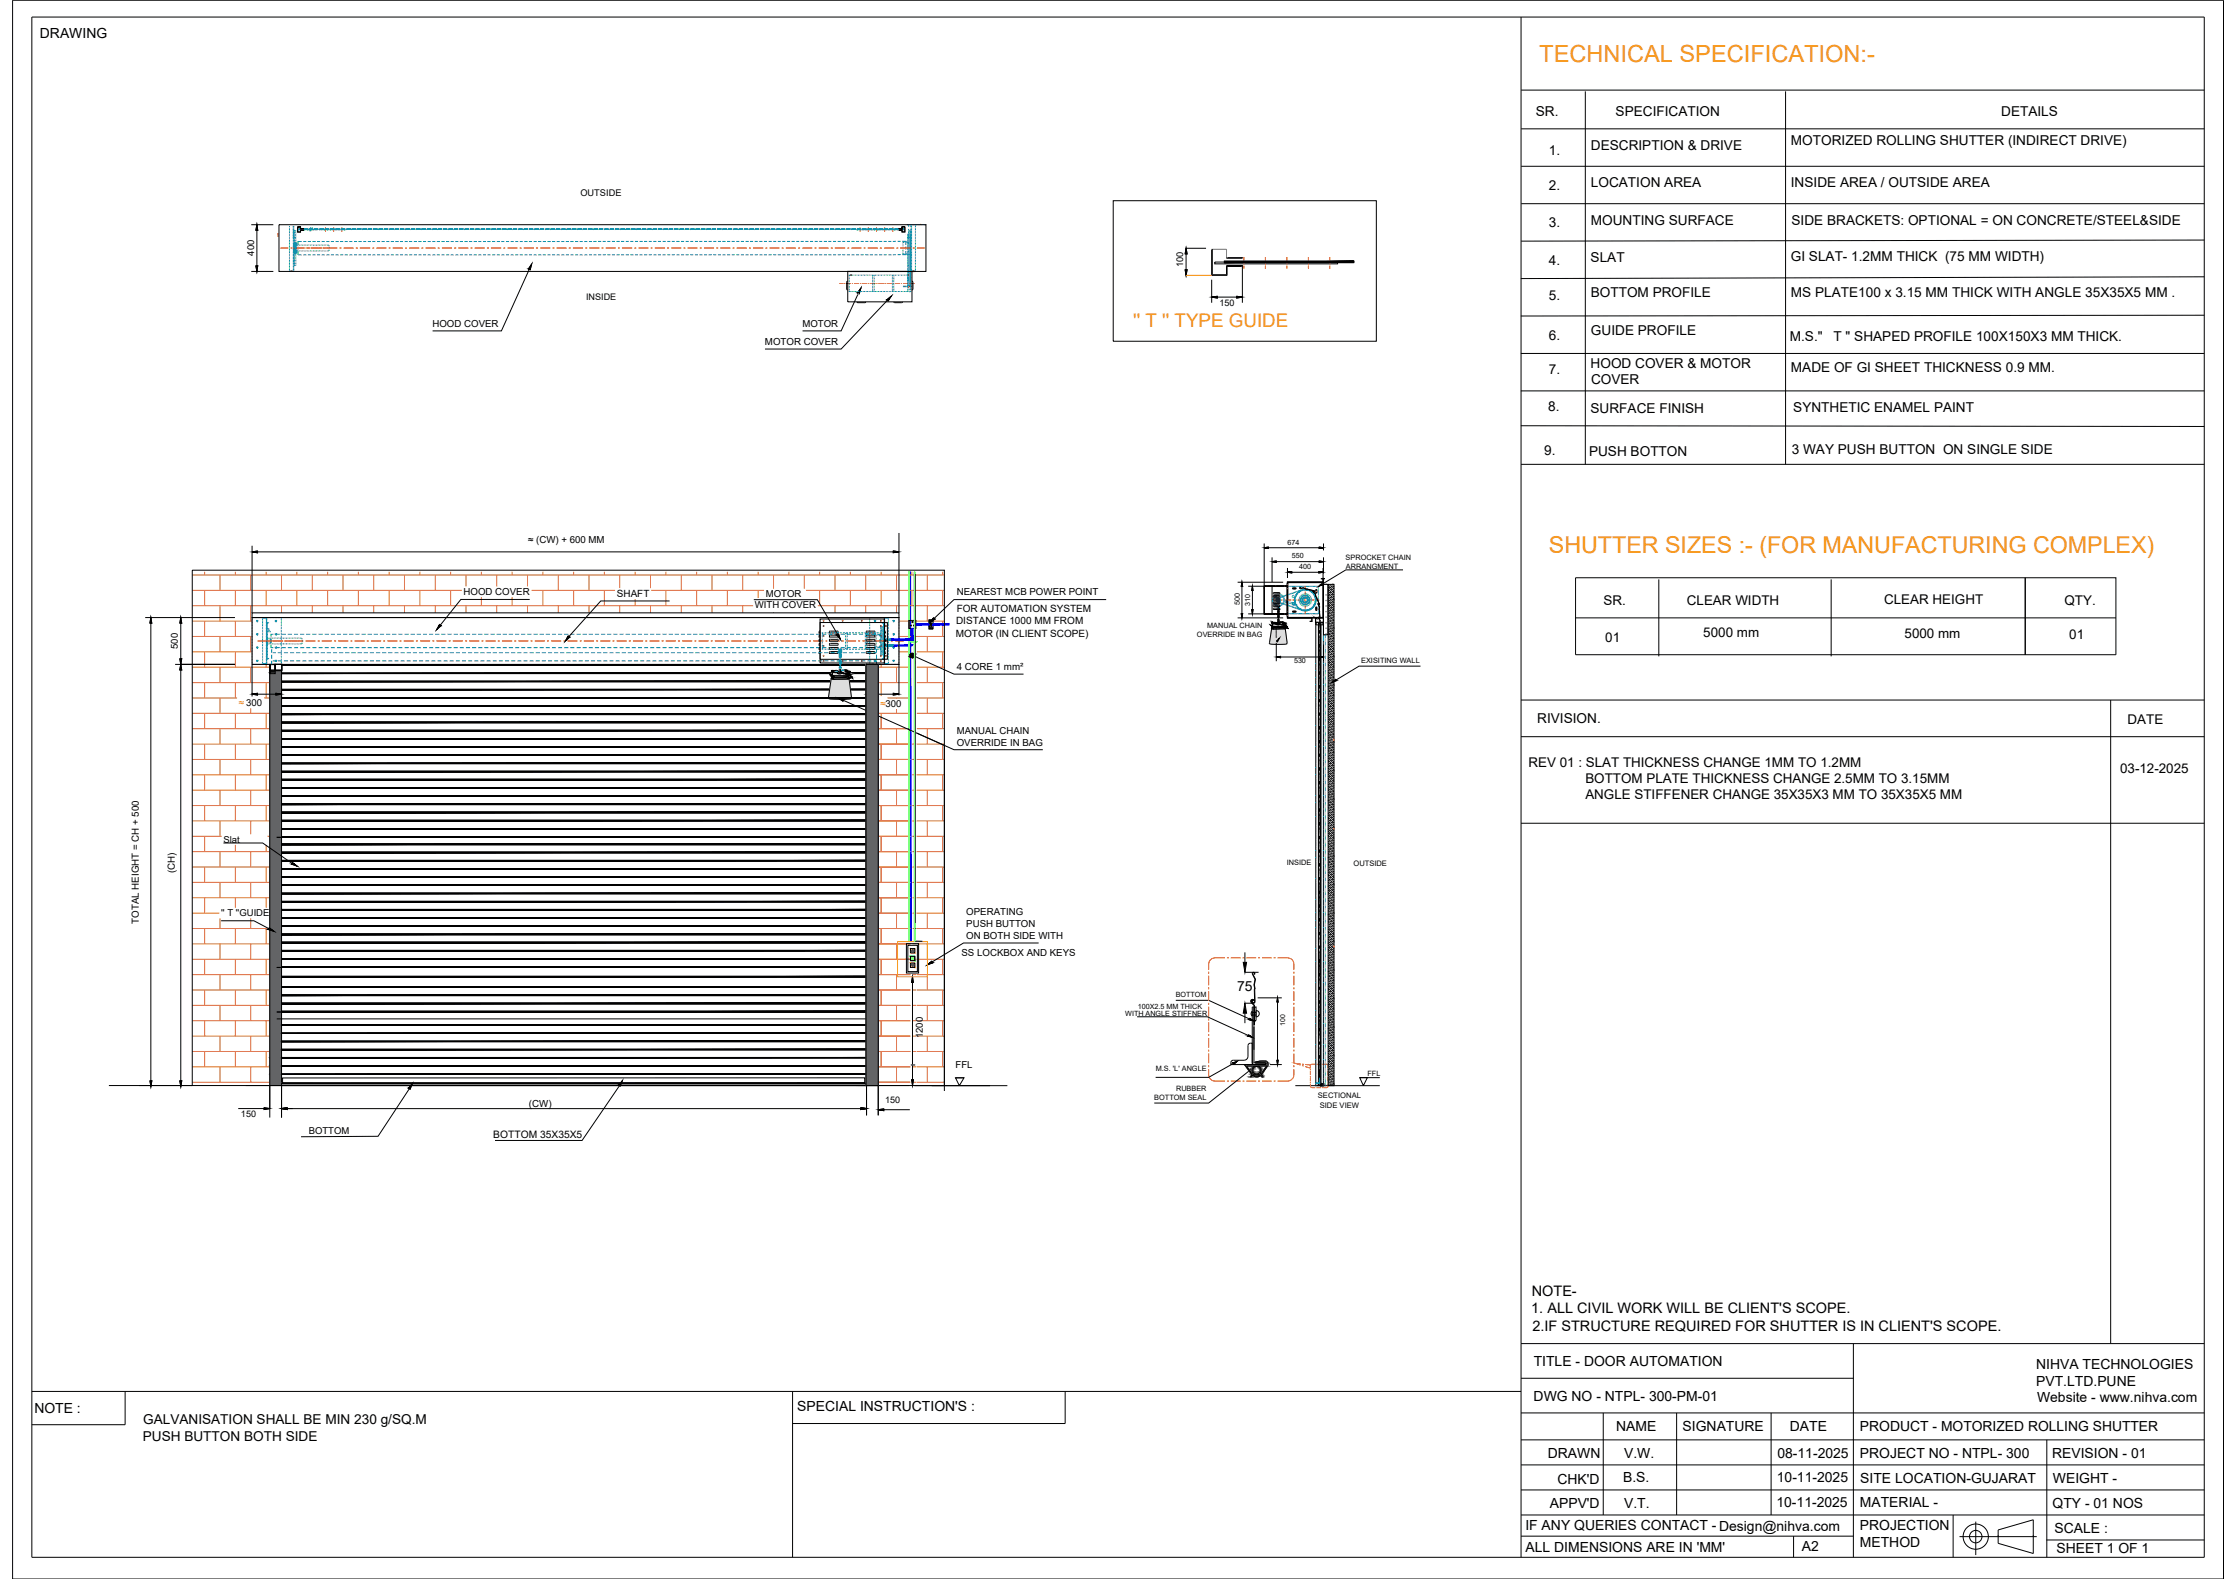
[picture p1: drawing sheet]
<svg xmlns="http://www.w3.org/2000/svg" width="841mm" height="594mm" viewBox="0 0 841 594" stroke-linecap="round" stroke-linejoin="round" font-family="sans-serif">
<defs><g id="words">
<text font-size="8.9" fill="#f8991e" x="579" y="23.5">TECHNICAL SPECIFICATION:-</text>
<text font-size="8.7" fill="#f8991e" x="582.6" y="208">SHUTTER SIZES :- (FOR MANUFACTURING COMPLEX)</text>
<text font-size="7.1" fill="#f8991e" x="426.2" y="123.1">'' T '' TYPE GUIDE</text>
<g font-size="5.5">
<text x="576.1" y="487.6">NOTE-</text>
<text x="576" y="494.1">1. ALL CIVIL WORK WILL BE CLIENT'S SCOPE.</text>
<text x="576.4" y="500.7">2.IF STRUCTURE REQUIRED FOR SHUTTER IS IN CLIENT'S SCOPE.</text>
</g>
<g font-size="5.2">
<text x="15" y="14.1">DRAWING</text>
<text x="465.3" y="372.9">75</text>
<text x="576.9" y="514">TITLE - DOOR AUTOMATION</text>
<text x="765.9" y="515">NIHVA TECHNOLOGIES</text>
<text x="765.9" y="521.3">PVT.LTD.PUNE</text>
<text x="576.9" y="527.1">DWG NO - NTPL- 300-PM-01</text>
<text x="766.2" y="527.5">Website - www.nihva.com</text>
<text x="12.9" y="531.6">NOTE :</text>
<text x="299.9" y="531">SPECIAL INSTRUCTION'S :</text>
<text x="607.9" y="538.5">NAME</text>
<text x="632.9" y="538.4">SIGNATURE</text>
<text x="673.2" y="538.5">DATE</text>
<text x="699.5" y="538.4">PRODUCT - MOTORIZED ROLLING SHUTTER</text>
<text x="582.2" y="548.5">DRAWN</text>
<text x="610.9" y="548.5">V.W.</text>
<text x="668.5" y="548.4">08-11-2025</text>
<text x="699.5" y="548.6">PROJECT NO - NTPL- 300</text>
<text x="771.8" y="548.7">REVISION - 01</text>
<text x="610.5" y="557.7">B.S.</text>
<text x="668.3" y="557.6">10-11-2025</text>
<text x="585.8" y="558.2">CHK'D</text>
<text x="699.7" y="558">SITE LOCATION-GUJARAT</text>
<text x="772.2" y="558">WEIGHT -</text>
<text x="582.9" y="567.3">APPV'D</text>
<text x="610.9" y="567.3">V.T.</text>
<text x="668.2" y="566.9">10-11-2025</text>
<text x="699.6" y="566.8">MATERIAL -</text>
<text x="772" y="567.5">QTY - 01 NOS</text>
<text x="573.7" y="575.7">IF ANY QUERIES CONTACT - Design@nihva.com</text>
<text x="699.5" y="575.8">PROJECTION</text>
<text x="772.8" y="576.7">SCALE :</text>
<text x="573.8" y="583.8">ALL DIMENSIONS ARE IN 'MM'</text>
<text x="677.8" y="583.5">A2</text>
<text x="699.6" y="582.1">METHOD</text>
<text x="773.5" y="584.3">SHEET 1 OF 1</text>
</g>
<g font-size="5.1">
<text x="577.6" y="43.5">SR.</text>
<text x="607.7" y="43.7">SPECIFICATION</text>
<text x="752.7" y="43.5">DETAILS</text>
<text x="582.5" y="58.2">1.</text>
<text x="598.4" y="56.3">DESCRIPTION &amp; DRIVE</text>
<text x="673.6" y="54.6">MOTORIZED ROLLING SHUTTER (INDIRECT DRIVE)</text>
<text x="582.5" y="71.6">2.</text>
<text x="598.4" y="70.4">LOCATION AREA</text>
<text x="673.6" y="70.4">INSIDE AREA / OUTSIDE AREA</text>
<text x="582.5" y="85.6">3.</text>
<text x="598.4" y="84.5">MOUNTING SURFACE</text>
<text x="673.8" y="84.5">SIDE BRACKETS: OPTIONAL = ON CONCRETE/STEEL&amp;SIDE</text>
<text x="582.5" y="99.6">4.</text>
<text x="598.3" y="98.4">SLAT</text>
<text x="673.6" y="98.4">GI SLAT- 1.2MM THICK (75 MM WIDTH)</text>
<text x="582.5" y="112.9">5.</text>
<text x="598.3" y="111.8">BOTTOM PROFILE</text>
<text x="673.6" y="111.8">MS PLATE100 x 3.15 MM THICK WITH ANGLE 35X35X5 MM .</text>
<text x="598.4" y="125.9">GUIDE PROFILE</text>
<text x="582.5" y="128.1">6.</text>
<text x="673.2" y="128.3">M.S.&quot;</text>
<text x="689.7" y="128.3">T &quot; SHAPED PROFILE 100X150X3 MM THICK.</text>
<text x="582.5" y="140.8">7.</text>
<text x="598.3" y="138.4">HOOD COVER &amp; MOTOR</text>
<text x="673.6" y="140">MADE OF GI SHEET THICKNESS 0.9 MM.</text>
<text x="598.4" y="144.6">COVER</text>
<text x="582.3" y="154.6">8.</text>
<text x="598.3" y="155.5">SURFACE FINISH</text>
<text x="674.5" y="154.8">SYNTHETIC ENAMEL PAINT</text>
<text x="580.8" y="171">9.</text>
<text x="597.7" y="171.4">PUSH BOTTON</text>
<text x="673.9" y="171">3 WAY PUSH BUTTON ON SINGLE SIDE</text>
<text x="578.2" y="271.9">RIVISION.</text>
<text x="53.8" y="535.8">GALVANISATION SHALL BE MIN 230 g/SQ.M</text>
<text x="53.7" y="542">PUSH BUTTON BOTH SIDE</text>
</g>
<g font-size="5">
<text x="603.2" y="227.6">SR.</text>
<text x="634.5" y="227.6">CLEAR WIDTH</text>
<text x="708.7" y="227.3">CLEAR HEIGHT</text>
<text x="776.5" y="227.6">QTY.</text>
<text x="640.7" y="239.6">5000 mm</text>
<text x="716.4" y="240">5000 mm</text>
<text x="603.8" y="241.4">01</text>
<text x="778.3" y="240.2">01</text>
<text x="800.2" y="272.5">DATE</text>
<text x="574.9" y="288.4">REV 01 : SLAT THICKNESS CHANGE 1MM TO 1.2MM</text>
<text x="797.4" y="291">03-12-2025</text>
<text x="596.3" y="294.5">BOTTOM PLATE THICKNESS CHANGE 2.5MM TO 3.15MM</text>
<text x="596.3" y="300.6">ANGLE STIFFENER CHANGE 35X35X3 MM TO 35X35X5 MM</text>
</g>
<text font-size="3.9" x="185.6" y="428.3">BOTTOM 35X35X5</text>
<g font-size="3.8">
<text x="359.9" y="230.3">FOR AUTOMATION SYSTEM</text>
<text x="359.5" y="239.5">MOTOR (IN CLIENT SCOPE)</text>
<text x="359.6" y="234.8">DISTANCE 1000 MM FROM</text>
</g>
<g font-size="3.7">
<text x="232" y="224.7">SHAFT</text>
<text x="359.8" y="252.2">4 CORE 1 mm²</text>
<text x="65.8" y="328.5" transform="rotate(-90 65.8 328.5)">(CH)</text>
<text x="52.2" y="347.5" transform="rotate(-90 52.2 347.5)">TOTAL HEIGHT = CH + 500</text>
<text x="198.9" y="416.3">(CW)</text>
</g>
<g font-size="3.6">
<text x="95.5" y="96.2" transform="rotate(-90 95.5 96.2)">400</text>
<text x="162.7" y="123">HOOD COVER</text>
<text x="301.9" y="122.9">MOTOR</text>
<text x="287.7" y="129.8">MOTOR COVER</text>
<text x="198.7" y="204.4">≈ (CW) + 600 MM</text>
<text x="174.3" y="224">HOOD COVER</text>
<text x="288.1" y="224.8">MOTOR</text>
<text x="359.9" y="223.9">NEAREST MCB POWER POINT</text>
<text x="283.9" y="228.9">WITH COVER</text>
<text x="66.9" y="244.1" transform="rotate(-90 66.9 244.1)">500</text>
<text x="359.9" y="280.6">OVERRIDE IN BAG</text>
<text x="359.9" y="276.1">MANUAL CHAIN</text>
<text x="84" y="317.2">Slat</text>
<text x="83.2" y="344.8">'' T ''GUIDE</text>
<text x="363.4" y="344.4">OPERATING</text>
<text x="363.4" y="348.9">PUSH BUTTON</text>
<text x="363.4" y="353.3">ON BOTH SIDE WITH</text>
<text x="361.7" y="359.8">SS LOCKBOX AND KEYS</text>
<text x="347.1" y="390.7" transform="rotate(-90 347.1 390.7)">1200</text>
<text x="359.4" y="401.9">FFL</text>
<text x="116.2" y="426.5">BOTTOM</text>
</g>
<g font-size="3.6" fill="#f8991e">
<text x="89.8" y="265.7">≈ 300</text>
<text x="331.1" y="265.8">≈300</text>
</g>
<g font-size="3.5">
<text x="218.3" y="73.8">OUTSIDE</text>
<text x="445.1" y="100.5" transform="rotate(-90 445.1 100.5)">100</text>
</g>
<g font-size="3.4">
<text x="220.4" y="112.8">INSIDE</text>
<text x="458.7" y="115">150</text>
<text x="332.9" y="415.1">150</text>
<text x="90.6" y="420.3">150</text>
</g>
<g font-size="2.9">
<text x="495.7" y="413.2">SECTIONAL</text>
<text x="496.4" y="416.8">SIDE VIEW</text>
</g>
<g font-size="2.8">
<text x="506.1" y="210.7">SPROCKET CHAIN</text>
<text x="506.3" y="214">ARRANGMENT</text>
<text x="450.2" y="239.6">OVERRIDE IN BAG</text>
<text x="512" y="249.5">EXISITING WALL</text>
<text x="484" y="325.3">INSIDE</text>
<text x="509.1" y="325.7">OUTSIDE</text>
<text x="434.7" y="403.1">M.S. 'L' ANGLE</text>
<text x="434.1" y="413.9">BOTTOM SEAL</text>
</g>
<g font-size="2.7">
<text x="484.3" y="204.9">674</text>
<text x="485.9" y="210.1">550</text>
<text x="488.7" y="214.1">400</text>
<text x="466.3" y="227.6" transform="rotate(-90 466.3 227.6)">500</text>
<text x="470.3" y="228" transform="rotate(-90 470.3 228)">310</text>
<text x="454.1" y="236.1">MANUAL CHAIN</text>
<text x="486.7" y="249.6">530</text>
<text x="442.2" y="375.1">BOTTOM</text>
<text x="423.2" y="382.1">WITH ANGLE STIFFNER</text>
<text x="427.9" y="379.6">100X2.5 MM THICK</text>
<text x="514.3" y="404.7">FFL</text>
<text x="442.4" y="410.5">RUBBER</text>
</g>
<text font-size="2.6" x="483.4" y="385.9" transform="rotate(-90 483.4 385.9)">100</text>
</g></defs>
<!-- layer: 0 -->
<g fill="none" stroke="#000" stroke-width=".38">
<path d="M4.7 .1h831.6v594h-831.6zM12 6.4h817.1v579.5h-817.1zM572.1 6.4v579.5M572.2 33.9h256.9M596.3 34.4v140.3M671.6 34.4v140.3M572.2 48.5h256.9M418.7 75.5h99v52.9h-99zM572.2 62.6h256.9M572.2 76.6h256.9M94.5 84.5h8.3M96.6 84.5l.4 2.2h-.8z"/>
<path d="M96.6 86.7v13.3M104.9 84.5h243.4v17.6h-243.4zM111.9 85.3h1.1v.7l1.2 .1h-1.2v-.7h-1v1.9h1v-.7v.7h-1.1zM113 86.6h1.2zM113.1 86.6h1M200 99.4l-.6 2.1-.6-.3zM338.1 86h1.2v-.7h1.1v2h-1.1v-.7v.6h1v-1.8h-1v.6zM338.1 86.6h1.2zM338.2 86.6h1M339.2 86.6h.1M446.1 93.4l.4 2.1h-.7zM446.1 93.4h7.5"/>
<path d="M446.1 95.5v6M455.7 93.9l.1 9.7h5.7v-3.4M456 93.7v9.7M456 93.7h.1M456 93.7h5.3v3.5h6v-.3h-5.8M456.9 98.6h46.2v.7h-46.2zM460.5 98.8l48.7-.5v.5zM460.5 98.3h48.7l-48.7 .5zM461.3 98.3v.5M461.3 99.9v3.5M461.3 99.9h.1M461.3 99.9h6v.2h-5.8"/>
<path d="M829.1 90.3l-256.9 .4M94.5 102.1h8.3M96.2 100h.8l-.4 2.1zM199.1 101.3l-10.5 23.2h-25.9M318.8 105.8l-.3 .4v2.6l.3 .3M318.9 102.1h24.1v11.5h-24.1zM318.9 102.1l24.1 .1zM322.3 113.6l.3 .3h2.7l.3-.3M322.9 110.4l-6.5 14.1h-14.5M323.8 108.4l-.6 2.1-.7-.3zM333.5 112.8l1.7-1.4-1.2 1.8zM333.7 113l-17.3 18.3h-28.7"/>
<path d="M336.2 113.6l.3 .3M339.5 113.6l-.3 .3h-2.6M343 105.8l.3 .4M343 102.1l1.1 .1zM343.3 108.8l-.3 .3M343.4 106.2v2.6M445.8 101.5h.7l-.4 2.1zM455.7 111.8l2.2-.3v.6zM455.7 105.2v8.7M456 103.4h.1M456 103.4h5.3M457.9 111.8h7.3"/>
<path d="M461.3 103.4h.1M461.5 100.1h.1M461.5 100.1h5.3M465.2 111.5l2.1 .3-2.1 .3zM467.3 100.1v13.8M829.1 104.1l-257.1 .7M829.1 118.6l-257.1 .3M572 133h257.1M572 147.1h257.1M572 160.2l257.1 .3M572.1 174.7h257M72.3 214.5h282.9v193.9h-282.9z"/>
<path d="M94.8 207.7l2.1-.4v.7zM94.8 205.3v25.3M96.9 207.6h239.5M336 207.3l2.1 .3-2.1 .3zM338.1 200.5v30.1M344.3 215.9v138.4M465.5 219.1h17.1M467.1 219.1l.3 1.6h-.6zM475.5 206.1l1.6-.3v.6zM475.5 204.5v17.1M476.9 206.1h19.3M478.5 211.3l1.6-.3v.6z"/>
<path d="M478.5 209.7v9.3M480.1 211.3h16.1M484.3 219.1h13.3v13.4h-13.3zM484.3 215.3l1.6-.2v.5zM484.3 213.7v3.8M485.9 215.3h10.1M496 215.1l1.6 .2-1.6 .3zM496.2 211l1.6 .3-1.6 .3zM496.2 205.8l1.6 .3-1.6 .3zM496.8 217.7h.8v1.4h-13.3v13.4h9.2v1.3h-.9l.8-.1v-1.2h-9.2v-13.5h13.4v-1.3h-.8M497.6 219.1l.2 13.4zM497.6 219.1h-13.3v13.4h13.3"/>
<path d="M497.6 219.2h-13.2v13.1h13.2M497.6 213.7v3.8M497.8 217.7h.4zM497.8 217.7v2.2zM497.8 217.7v2.3zM497.8 219.9h1.7v18.9h-1.7zM497.8 204.5v2.6M497.8 209.7v6.1M499.6 219.9h2.2v188.6h-2.2zM500 219.9l-.5 .5M500.8 219.9l-.3 .3M501.6 219.9h-.1"/>
<path d="M527.7 214.4h-21.5l-10 6M592.6 217.4h203.3v29l-203.3-.1zM623.9 218v28.9M688.7 218v28.9M761.7 217.4v29M54.6 232.4h33.8M56.7 232.4l.4 2.1h-.7zM56.7 234.5v173.9M68 232.4l.4 2.1h-.8zM68 234.5v13.3M94.8 232.4h243.3v17.6h-243.3zM94.8 230.6h243.3v1.8h-243.3z"/>
<path d="M165.3 235l.6 .4-1.6 1.5zM199.2 225.5h-25.9l-7.7 9.7M213.7 239.3l.6 .4-1.6 1.5zM251.8 226.1h-25.8l-12 13.4M283.5 225.6h23.9l7.6 13.1M308.1 237.8v.3h.4M308.4 237.4l-.3 .3M308.4 239l-.3 .2v.5h.4M308.5 232.9h24.2v16.5h-24.2zM308.5 234.2h24.2v13.9h-24.2zM312 239.3l.2-.3h2.7l.3 .2 .1 .5h-3.3v-.4M312 237.8v.3h3.3v-.3"/>
<path d="M312.3 237.4l-.3 .3M312.3 237.5h2.6M314.7 238.9l.7-.4 .7 2zM314.9 237.4l.4 .3M325.8 237.8v.3h3.3v-.3M325.9 239.1l3-.1 .2 .7h-3.3zM326.2 237.4l-.4 .3M326.2 237.5h2.6M328.8 237.4l.3 .3M332.6 237.4l.4 .3M332.6 239l.4 .3v.4h-.3M332.7 234.3h1.1v13.7h-1.1z"/>
<path d="M333 237.8v.3h-.3M341.9 233.4h2.6v3h-2.6zM349.4 233.2h1.6v3.5h-1.6zM349.4 233.9h1.6M349.4 235.9h1.6M349.4 233.2v3.5M349.5 234.6l.1 .6zM349.5 235.5l.2 .1zM349.6 234.7h.4v.4h-.4zM349.7 236.3l.3 .2M349.7 233.4l.3 .2M350 234.6l.1 .6z"/>
<path d="M350 236.3l-.3 .2M350 233.4l-.3 .2M350.2 233.2v3.5M350.2 235.5l.3 .1zM350.3 234.6l.1 .6zM350.4 234.7h.3v.4h-.3zM350.5 236.3l.2 .2M350.5 233.4l.2 .2M350.7 236.3l-.2 .2M350.7 233.4l-.2 .2M350.7 234.6l.2 .6zM351.1 232.4l.5 .5-1.7 1.2z"/>
<path d="M416.1 225.6h-57.3l-7.4 7.1M465.5 232.5h17.1M466.8 230.8h.6l-.3 1.7zM467.1 220.7v10.1M469.5 231h7.4M469.5 220.6h7.4M470.8 229.3h.5l-.2 1.7zM471.1 220.6l.2 1.6h-.5zM471.1 222.2v7.1M475.5 220.5h8.7v-1v1h-8.7v10.5h8.7v1v-1h-8.7zM475.5 220.5h8.7v10.5h-8.7zM478.4 235.6h4.9l.1 .6 .8-.1-1.1 .5-4.1 .1-.7-.2z"/>
<path d="M478.5 230.8h5.8M478.5 220.7h5.8M478.6 235.8l-.1 .1M478.8 235.8l-.1 .2 4.6-.1-4.4 .2-.6-.2 .3 .6 .5 .1 3.7-.1 .7-.2M478.9 223.2v.3h2.5v-.3M478.9 235.8l-.1 .1M479.1 235.8l-.2 .1M479.1 222.9l-.2 .3M479.1 224.1l-.2 .5h2.5v-.2M479.1 225.2l-.2 .6h2.5v-.3M479.1 226.4l-.2 .6h2.5v-.3M479.1 227.6l-.2 .5h2.5v-.2"/>
<path d="M479.1 228.8l-.2 .5h2.5v-.2M479.2 227.6h1.9M479.2 222.9h1.9M479.2 224.1h1.9M479.2 225.3h1.9M479.2 226.4h1.9M479.2 228.8h1.9M479.2 236.7l-.9-.3-.7 5.8 1.7 .2h4.3M479.3 235.8l-.2 .1M479.4 235.8l-.1 .1M479.5 235.8l-.1 .1M479.6 235.8l-.1 .1"/>
<path d="M479.8 235.8l-.1 .1M479.9 235.8l-.1 .1M479.9 235.9l.1 .2M480 236.1v.1M480 236.2v.1M480 236.4h.1M480 236.5v.1M480 236.6v.2M480 236.8v.1M480 236.9v.1M480 237.1h.1M480 237.1v.2"/>
<path d="M480 237.3v.1M480 237.4v.1M480 237.5v.1M480 237.6v.3M480 237.9v.2M480 238.1v.1M480 238.2v.1M480 238.4v.1M480 238.5v.1M480 238.6v.1M480 238.7v.1M480 238.8v.1"/>
<path d="M480 239v.1M480 239.1h.1M480 239.2v.1M480 239.3v.1M480 239.4v.1M480 239.5v.1M480 239.6v.1M480 239.8v.1M480 239.9v.1M480.5 233.9l.3 .3M480.5 232.1l.3 .3M480.5 230.3l.3 .3"/>
<path d="M480.5 229.6l.3-.3 .4 .3-.3 1M480.6 229.6v.7M480.6 231.5v.6M480.6 233.3v.7M480.6 231.2l.5 .1 .1 .8-.3 .3M480.7 227.6h.1M480.7 223.8v.1M480.7 233.9h.1M480.7 230.3l.1 .1M480.7 229.6h.2M480.8 233.2l-.1 .1M480.8 233l-.3 .3"/>
<path d="M480.8 231.3l-.1 .1M480.8 231.2l-.3 .2M480.8 233.3h.1M480.8 231.4v.1M480.8 229.6v.1M480.8 234.5l-2-.4-.3 .3 .6-.2 1.7 .5M480.8 232.1h-.1M480.8 232.1h.1M480.8 233.9h.1M480.8 231.3l.1 .1M480.8 230.2v.1M480.8 230.2h.1"/>
<path d="M480.8 228.4v6.6M480.8 228.4l.1 .1M480.8 231.5h.1M480.8 228.4h.1M480.9 233.2v.1M480.9 233l.3 .3-.3 .9M480.9 234.5l.9-.4h.9l-.3 .4 1.3 .1-3 .4-2.2-.5v1.1v-1l2 .5 2.9-.2-.9 .3h1.2l-.9 .5-4.5-.1 .4 .2M480.9 231.4l-.1 .1M480.8 229.7h.1M480.9 234.3l1.7-.4 .4 .3-.2 .2h.8l.1 .6-.9 .2 1.2 .1-.7 .3M480.9 230.3v.1M480.9 230.3v1.2"/>
<path d="M480.9 228.5v1.1M481 229.6v.7M481 231.5l-.1 3.5M481.1 222.9l.3 .3M481.1 224.1l.3 .3M481.1 225.2l.3 .3M481.1 226.4l.3 .3M481.1 227.6l.3 .3M481.1 228.8l.3 .2M482.9 236.4l1.3-.4v.2l-.6 .2M483.2 235.8l.2 .2-.4 .2M483.4 236.5l.7 5.3"/>
<path d="M483.8 236v.1M484.2 236.1l-1.3 .5M484.2 220.5v10.5zM484.3 220.6h-5.8v10.4h5.8M486.2 221.2h1.1l.2 .2-1.2 .2zM486.2 229.9h1.1l.2 .2-1.2 .2zM489.3 221.1l-.3-.1-.1 .4 1.3-.2 4.1 1.3-.3-.1M489.3 221.1h-.3v.3l1.2-.3 4.1 1.1 .1 .3-.3 .2-.1-.3M493.9 222.6l.9 .8 1.5 3.9-.2 .3-.2-.2v-.3l.1 .4 .2-.2-1.5-3.9zM493.9 222.6v-.2h.3l-.2-.1-.2 .3M494.8 234.1h3v174.4h-2.9v-174.4M494.8 235.1h.1"/>
<path d="M494.9 234.2l-.2-1.8 3.1 .1-.1 1.7M494.9 232.5v2.6M494.9 228.5h.4l-.2 1.2-.2-.2zM494.9 221.9l.4 .1v1l-.2 .1zM495 235.1h-.1M495 235.1h2.6M495 234.1v1M495.7 227.3l.3-.3 .1 .4M495.8 227.3l.2-.2 .1 .3M495.8 227.3l.6 1-.2 1.1 .3 3.1-.2 .2-.3-.2 .2-.2-.1 .3 .3-.1-.1-4.2zM495.9 234.1v174.4M495.9 232.5l.3-.3 .1 .4"/>
<path d="M495.9 232.5l.6 1 .1 4.2h-.3l.1-.3-.2 .3 .3 .2 .2-.2-.3-3.2 .2-1-.6-1M496 232.5l.2-.3 .1 .3M496.1 227.4h.1M496.3 232.5v.1M496.5 237.7l-.2-.3 .4 1.2-.2 1.1 .1 3.1-.3 .2-.2-.2 .2-.2M496.5 237.7h.1M496.5 237.7v-.3h-.4l.5 1.2-.1 4.2M496.8 234.1v174.3M496.8 234.1v174.4l.2-.2M497.6 235.1h.1M497.6 234.1v1M497.6 220.1h.2"/>
<path d="M497.6 231.5h.2M497.6 223.8h.2M497.6 227.7h.2M497.7 235.1h.1M497.7 232.5v2.6M499.5 222.7h.1M499.6 226.4h.1M499.6 237.1h.1M499.6 229.5l-.1 .1M499.7 222.5h.1M499.7 233.2h.1M499.7 225.5l-.2 .2"/>
<path d="M499.7 236.3l-.1 .1M499.8 229.3h.1M499.8 240h.1M499.8 221.6l-.3 .3M499.8 232.3l-.3 .3M499.9 225.3h.1M499.9 236.1h.1M499.9 228.4l-.4 .4M499.9 239.1l-.3 .4M500 221.4h.1M500 232.1h.1M500 224.5l-.5 .5"/>
<path d="M500 235.2l-.4 .5M500.1 228.2h.1M500.1 238.9h.1M500.1 220.6l-.6 .6M500.1 231.3l-.6 .6M500.2 224.3h.1M500.2 235h.1M500.2 227.4l-.7 .6M500.2 238.1l-.6 .6M500.3 220.4h.1M500.3 231.1h.1M500.3 223.4l-.8 .8"/>
<path d="M500.3 234.2l-.8 .7M500.4 227.2h.1M500.4 237.9h.1M500.4 230.2l-.9 .9M500.5 223.2h.1M500.5 234h.1M500.5 226.3l-1 1M500.5 237l-.9 1M500.6 230h.1M500.6 222.4l-1 .9M500.6 233.1l-1 1M500.7 226.1h.1"/>
<path d="M500.7 236.8h.1M500.7 229.2l-1 .9M500.7 239.9l-1 1M500.8 222.2h.1M500.8 232.9h.1M500.8 225.2l-1 1M500.8 236l-1 .9M500.9 229h.1M500.9 239.7h.1M500.9 221.3l-1 1M500.9 232.1l-1 .9M501 225.1h.1"/>
<path d="M501 235.8h.1M501 228.1l-1 1M501 238.8l-1 1M501.1 221.1h.1M501.1 231.9h.1M501.1 224.2l-1 1M501.1 234.9l-1 1M501.2 227.9h.1M501.2 238.7h.1M501.2 220.3l-1 .9M501.2 231l-1 1M501.3 224h.1"/>
<path d="M501.3 234.7h.1M501.3 227.1l-1 .9M501.3 237.8l-1 1M501.4 220.1h.1M501.4 230.8h.1M501.4 223.1l-1 1M501.4 233.9l-1 .9M501.4 226.9h.1M501.4 237.6h.1M501.4 229.9l-.9 1M501.5 223h.1M501.5 233.7h.1"/>
<path d="M501.5 226l-.9 1M501.5 236.7l-.9 1M501.6 229.8h.1M501.6 222.1l-.9 .9M501.6 232.8l-.9 1M501.7 225.8h.1M501.7 236.6h.1M501.7 228.9l-.9 1M501.7 239.6l-.9 1M501.8 237.3l-.2 .1M501.8 238l-.4 .5M501.8 238.8l-.7 .7"/>
<path d="M501.8 231.9l-.8 .8M501.8 233.4l-.1 .1M501.8 234.2l-.4 .3M501.8 235l-.6 .6M501.8 235.7l-.9 .9M501.8 226.5l-.2 .2M501.8 227.3l-.4 .4M501.8 228.1l-.7 .7M501.8 230.4l-.3 .2M501.8 231.1l-.5 .6M501.8 221.2l-.8 .8M501.8 222.7l-.1 .1"/>
<path d="M501.8 223.5l-.4 .3M501.8 224.2l-.6 .7M501.8 225l-.9 .9M501.8 220.4l-.5 .5M592.6 232.5h203.3M65.9 250h22.5M67.6 247.8h.8l-.4 2.2zM68 250l.4 2.1h-.8zM68 252.1v156.3M94.8 250v12M101.4 250h4.6l.1 2.3-4.6-.1v-2.2l-.1 2.2zM101.4 250h2.1"/>
<path d="M101.5 252.2l.1 1.3 .1-1.3M101.7 252.7l.1 .1M101.8 252.2v.6h1.7h-1.7l-.3 .6M103.4 250.2l.1 3.3h-1.8v-1.3M103.4 250l.1 .3zM103.4 249.9l.1 .1M103.5 250h2.6l-.1 2.2v-2.2h-2.6l.2 2.2v-2.2l-.2 2.2v-2.2h-1.8l.2 2.2M103.7 252.2h2.4M105.9 259.3h220l-220 .3zM105.9 259.6l220-.3v.3zM105.9 256.3h220l-220 .2zM105.9 256.5l220-.2v.2z"/>
<path d="M105.9 253.2h220l-220 .2zM105.9 253.4l220-.2v.2zM105.9 250.1h220l-220 .2zM105.9 250.3l220-.2v.2zM105.9 257.2v6.1M308.4 240.5l-.3 .3v.4h.4M308.4 242.1l-.3 .2v.4h.4M308.4 243.6l-.3 .2v.5h.4M308.4 245.1l-.3 .2v.5h.4M312 242.4l.2-.3h2.7l.3 .2 .1 .4h-3.3v-.3M312 245.5l.2-.3 2.7-.1 .3 .2 .1 .5h-3.3v-.3M312.3 240.5l-.3 .3"/>
<path d="M312.3 243.6l-.3 .3M312.3 240.5h2.6M312.3 243.6h2.6M312.9 254.2h6.3l.1 .8 1-.4 .1 .3-1.4 .6-5.4 .1-.9-.2zM313.2 254.6h6l-5.6 .3-.9-.4 .4 .8 .5 .1h4.7l1.2-.4M313.8 255.6l-1.2-.3-1 7M314.8 252.3l-1.6-.1-.3 .5 .8-.4M314.9 240.5l.3 .2 .1 .5h-3.3v-.4M314.9 243.6l.3 .2 .1 .5h-3.3v-.4M315.1 252.6l.8 .3M315.4 252.6h.5M315.9 252.1v1.2"/>
<path d="M316 251.9l-.1 .2M316 251.9l.1 1.4M316 251.9v.1M316.4 252.6l-.3 .2M317.6 252.2h.9l-.4 .5h1.5l.1 .2-2.2 .5-.3-.3-1.6 .2-2.7-.6 .1 1.4v-1.3l1.8 .3 .8 .5 1.3-.4 .5 .4 1.9-.4-1.1 .5h1.5l-.5 .5-.9 .1-5.6-.2 .4 .5M317.6 252l1.2 .3-.3 .3 1.3 .1-.1 .6-1.1 .4h1.5l-.9 .5M318.7 255.2l1.5-.6 .3 .2-.9 .4M319.2 254.4l.1 .3-.4 .2M319.3 255.3l.8 7.5-2.3 .3-5.7-.1M320 254.7l-.1 .1M320.4 254.9l-1.7 .5M325.8 250v2.2v-2.2h2.6l-.2 2.2 .1-2.2 .2 2.2v-2.2h1.7l-.1 2.2"/>
<path d="M325.8 250h4.5v158.4h-4.5zM325.8 250l.1 169.6v-44.6M325.8 252.2h2.3M325.8 250h4.6M325.9 242.2l2.9-.1 .3 .6h-3.3zM325.9 245.2h2.9l.3 .6h-3.3zM325.9 252.2h4.4v167.4l.1-169.6h-4.6v2.3l4.5-.1M325.9 259.8v3.5M325.9 250h5.5M326.2 240.5l-.4 .2v.5h3.3l-.3-.7M326.2 243.6l-.4 .2v.5h3.3l-.3-.7M326.2 240.5h2.6"/>
<path d="M326.2 243.6h2.6M328.3 250.2v3.3h1.8v-1.3M328.3 249.9v.1M328.3 250h2.1M328.3 250h-2.5M328.4 250h.1M330 252.7l.1 .1M330.1 252.2v1.3l.1-1.3M330.1 252.2v.6h-1.8h1.8l.1 .6M332.6 240.5l.4 .3v.4h-.3M332.6 242.1l.4 .3v.3h-.3M332.6 243.6l.4 .3v.4h-.3"/>
<path d="M332.6 245.1l.4 .4v.3h-.3M338.1 249.8v11.8M342.4 246.6h.8l-.8 .3zM342.4 246.9l.8-.3-.5 .6zM342.5 246.3l.7 .3h-.8zM342.7 246l.2-.1 .3 .7zM342.7 246l.5 .6-.7-.3zM342.9 245.9l.3-.1v.8zM343.2 246.6l-.3 .7-.2-.1zM343.2 246.6v.9l-.3-.2zM343.2 246.6l.3 .7-.3 .2zM343.2 246.6l.5 .6-.2 .1z"/>
<path d="M343.2 246.6l.7 .3-.2 .3zM343.2 246.6l.8 .1-.1 .2zM343.2 246.6l.7-.3 .1 .4zM343.2 246.6l.6-.5 .1 .2zM343.2 245.8l.3 .1-.3 .7zM343.5 245.9l.3 .2-.6 .5zM343.9 246.9l14.9 6.7h26.2M480 247.2l1.7-.3v.6zM480 241.9v6.9M480.1 241.2l1.1-1.1-.7 1.4zM481.7 247.2h14.5M484.1 241.8l-.5 .5"/>
<path d="M496 242.8l.5 1-.2 4.3v-.3M496 247.9l.3-.3 .1 .4M496 242.6l.3-.1 .1 .4-.1-.3zM496 247.9l.5 1.1v4.2M496 242.8l.6 1v4.2l-.2 .2-.3-.2 .2-.3M496.1 247.9l.2-.2v.3M496.1 247.9l.5 1v4.3M496.2 246.9l1.6 .3-1.6 .3zM496.3 242.6h.1M496.3 247.7l.1 .1M496.3 242.6l-.1 .3 .3-.1M496.4 248h.1"/>
<path d="M496.5 258.3l-.2-.3-.2 .1 .5 1.2v4.2h-.3l.1-.3-.2 .2 .2 .3 .3-.2v-4.2l-.6-1.2 .2-.1 .2 .4M496.6 258.3l-.2-3.1 .2-1.1-.6-1 .3-.3 .2 .4-.2-.3-.2 .2 .5 1-.1 1 .1 3.2M497.8 242.6v6.2M499.6 247.8h.1M499.6 258.6h.1M499.6 240.2v.1M499.6 250.9v.1M499.7 243.9h.1M499.7 254.6h.1M499.7 247l-.1 .2M499.7 257.7l-.1 .2M499.8 250.7h.1"/>
<path d="M499.8 243.1l-.2 .2M499.8 253.8l-.2 .2M499.9 246.8h.1M499.9 257.5h.1M499.9 249.9l-.3 .3M500 242.9h.1M500 253.6h.1M500 245.9l-.4 .5M500 256.6l-.4 .5M500.1 249.7h.1M500.1 242l-.5 .6M500.1 252.7l-.5 .6"/>
<path d="M500.2 245.7h.1M500.2 256.5h.1M500.2 248.8l-.6 .7M500.2 259.5l-.6 .7M500.3 241.8h.1M500.3 252.5h.1M500.3 244.9l-.7 .7M500.3 255.6l-.7 .7M500.4 248.6h.1M500.4 259.3h.1M500.4 241l-.8 .8M500.4 251.7l-.8 .8"/>
<path d="M500.5 244.7h.1M500.5 255.4h.1M500.5 247.7l-.9 1M500.5 258.5l-.9 .9M500.6 240.8h.1M500.6 251.5h.1M500.6 243.8l-1 1M500.6 254.5l-1 1M500.7 247.6h.1M500.7 258.3h.1M500.7 250.6l-1 1M500.8 243.6h.1"/>
<path d="M500.8 254.4h.1M500.8 246.7l-1 1M500.8 257.4l-1 1M500.9 250.4h.1M500.9 242.8l-1 .9M500.9 253.5l-1 .9M501 246.5h.1M501 257.2h.1M501 249.6l-1 .9M501.1 242.6h.1M501.1 253.3h.1M501.1 245.6l-1 1"/>
<path d="M501.1 256.4l-1 .9M501.2 249.4h.1M501.2 241.7l-1 1M501.2 252.4l-1 1M501.2 256.7l1.2-1.1 .3 .5zM501.3 245.5h.1M501.3 256.2h.1M501.3 248.5l-1 1M501.3 259.2l-1 1M501.4 241.5h.1M501.4 252.2h.1M501.4 244.6l-1 .9"/>
<path d="M501.4 255.3l-1 1M501.4 248.3h.1M501.4 259.1h.1M501.4 240.7l-.9 .9M501.4 251.4l-.9 .9M501.5 244.4h.1M501.5 255.1h.1M501.5 247.5l-.9 .9M501.5 258.2l-.9 .9M501.6 240.5h.1M501.6 251.2h.1M501.6 243.5l-.9 1"/>
<path d="M501.6 254.3l-.9 .9M501.7 247.3h.1M501.7 258h.1M501.7 250.3l-.9 1M501.8 241.1l-.3 .2M501.8 241.9l-.5 .5M501.8 242.6l-.8 .8M501.8 244.2h-.1M501.8 244.9l-.4 .4M501.8 245.7l-.6 .6M501.8 246.5l-.9 .9M501.8 248l-.2 .1"/>
<path d="M501.8 248.8l-.4 .4M501.8 249.5l-.7 .7M501.8 251.8l-.3 .3M501.8 252.6l-.5 .5M501.8 253.4l-.8 .8M501.8 254.9h-.1M501.8 255.7l-.4 .3M501.8 256.4l-.6 .6M501.8 257.2l-.9 .9M501.8 258.7l-.2 .2M501.8 259.5l-.4 .4M534.3 250.6h-23.1l-10 6.1"/>
<path d="M94.8 261.2h.1M94.8 261.2l2.1-.4v.7zM94.8 261.2h.3M96.9 261.2h6.9M103.8 260.8l2.1 .4-2.1 .3zM105.9 277.9h220l-220 .2zM105.9 278.1l220-.2v.2zM105.9 274.8h220l-220 .2zM105.9 275l220-.2v.2zM105.9 271.7h220l-220 .2zM105.9 271.9l220-.2v.2zM105.9 268.6h220l-220 .2z"/>
<path d="M105.9 268.8l220-.2v.2zM105.9 265.5h220l-220 .3zM105.9 265.8l220-.3v.3zM105.9 262.4h220l-220 .3zM105.9 262.7l220-.3v.3zM311.6 262.3l.1 .5 .4 .1M315.3 262.6l2 .6-.2 .6zM317.2 263.5l41.6 18.6h33.4M325.9 261.2l2.2-.4v.7zM328.1 261.2h7.9M336 260.8l2.1 .4-2.1 .3zM344.8 275.8l10.4 4.7v130"/>
<path d="M496 278.7h.4v.2l-.1-.3-.2 .3 .5 1 .1 4.2-.3 .2-.2-.2 .2-.3-.1 .3h.3v-4.2zM496.1 273.5h.4v.3l-.1-.3-.3 .2 .6 1-.1 4.2-.2 .2-.2-.2 .1-.2-.1 .3 .3-.1 .1-4.2zM496.1 263.3l.3-.2 .1 .4-.1-.3zM496.2 263.4l.5 1v4.2l-.2 .2-.3-.2 .2-.2-.1 .3 .3-.1v-4.2zM496.4 279h.1M496.4 273.5v.1M496.5 268.7h.1M496.5 268.6l-.2-.3 .4 1.3v4.2l-.3 .2-.2-.2 .2-.3M496.5 268.7v-.3h-.4l.5 1.2-.2 4.3v-.3M499.6 269.3h.1M499.6 261.6v.1M499.6 272.4h.1"/>
<path d="M499.7 265.4h.1M499.7 276.1h.1M499.7 268.4l-.1 .2M499.7 279.1l-.1 .2M499.8 261.4h.1M499.8 272.2h.1M499.8 264.5l-.2 .3M499.8 275.2l-.2 .3M499.9 268.2h.1M499.9 279h.1M499.9 260.6l-.3 .3M499.9 271.3l-.3 .4"/>
<path d="M500 264.3h.1M500 275h.1M500 267.4l-.4 .4M500 278.1l-.4 .5M500.1 260.4h.1M500.1 271.1h.1M500.1 263.5l-.5 .5M500.1 274.2l-.5 .5M500.2 267.2h.1M500.2 277.9h.1M500.2 270.2l-.6 .7M500.3 263.3h.1"/>
<path d="M500.3 274h.1M500.3 266.3l-.7 .8M500.3 277l-.7 .8M500.4 270.1h.1M500.4 262.4l-.8 .8M500.4 273.1l-.8 .9M500.5 266.1h.1M500.5 276.9h.1M500.5 269.2l-.9 .9M500.5 279.9l-.9 1M500.6 262.2h.1M500.6 272.9h.1"/>
<path d="M500.6 265.3l-1 .9M500.6 276l-1 .9M500.7 269h.1M500.7 279.7h.1M500.7 261.3l-1 1M500.7 272.1l-1 .9M500.8 265.1h.1M500.8 275.8h.1M500.8 268.1l-1 1M500.8 278.9l-1 .9M500.9 261.2h.1M500.9 271.9h.1"/>
<path d="M500.9 264.2l-1 1M500.9 274.9l-1 1M501 268h.1M501 278.7h.1M501 260.3l-1 1M501 271l-1 1M501.1 264h.1M501.1 274.7h.1M501.1 267.1l-1 .9M501.1 277.8l-1 1M501.2 260.1h.1M501.2 270.8h.1"/>
<path d="M501.2 263.2l-1 .9M501.2 273.9l-1 .9M501.3 266.9h.1M501.3 277.6h.1M501.3 270l-1 .9M501.4 263h.1M501.4 273.7h.1M501.4 266l-1 1M501.4 276.8l-1 .9M501.4 269.8h.1M501.4 262.1l-.9 1M501.4 272.8l-.9 1"/>
<path d="M501.5 265.8h.1M501.5 276.6h.1M501.5 268.9l-.9 1M501.5 279.6l-.9 1M501.6 261.9h.1M501.6 272.6h.1M501.6 265l-.9 .9M501.6 275.7l-.9 1M501.7 268.7h.1M501.7 279.4h.1M501.7 261.1l-.9 .9M501.7 271.8l-.9 .9"/>
<path d="M501.8 260.3l-.7 .7M501.8 262.6l-.3 .2M501.8 263.3l-.5 .5M501.8 264.1l-.8 .8M501.8 265.6l-.1 .1M501.8 266.4l-.4 .3M501.8 267.2l-.6 .6M501.8 267.9l-.9 .9M501.8 269.5l-.2 .1M501.8 270.2l-.4 .4M501.8 271l-.7 .7M501.8 273.3l-.3 .2"/>
<path d="M501.8 274l-.5 .6M501.8 274.8l-.8 .8M501.8 276.3l-.1 .1M501.8 277.1l-.4 .3M501.8 277.9l-.6 .6M501.8 278.6l-.9 .9M572.1 263.4h257M572.1 277.2h257M793.9 263.4v242.1M105.9 299.4h220l-220 .2zM105.9 299.6l220-.2v.2zM105.9 296.3h220l-220 .2z"/>
<path d="M105.9 296.5l220-.2v.2zM105.9 293.2h220l-220 .3zM105.9 293.5l220-.3v.3zM105.9 290.2h220zM105.9 290.4l220-.2zM105.9 287.1h220zM105.9 287.3l220-.2zM105.9 284h220zM105.9 284.2l220-.2zM105.9 280.9h220l-220 .3zM105.9 281.2l220-.3v.3zM496.1 299.3h.4v.3l-.2-.3-.2 .2 .6 1-.2 4.2 .1-4.2z"/>
<path d="M496.1 294.2l.4-.1v.3l-.2-.3-.2 .2 .6 1-.1 4.3v-4.2zM496.1 289l.3-.1 .1 .4-.1-.3zM496.1 283.9l.3-.2 .1 .4-.1-.3zM496.1 289.2l.6 1-.2 1 .1 3.2-.2 .2-.2-.2 .2-.3-.1 .4 .3-.1v-4.2zM496.2 284l.5 1-.2 1.1 .1 3.1-.2 .2-.2-.2 .2-.2-.1 .3 .3-.1v-4.2zM496.4 299.3l-.2 .4 .4-.1M496.4 299.3h.1M496.4 299.3l-.1 .3 .3-.1M499.6 280h.1M499.6 290.7h.1M499.6 283.1v.1M499.6 293.8v.1"/>
<path d="M499.7 286.8h.1M499.7 297.5h.1M499.7 289.9l-.1 .1M499.8 282.9h.1M499.8 293.6h.1M499.8 285.9l-.2 .3M499.8 296.7l-.2 .2M499.9 289.7h.1M499.9 282l-.3 .4M499.9 292.7l-.3 .4M500 285.8h.1M500 296.5h.1"/>
<path d="M500 288.8l-.4 .5M500 299.5l-.4 .5M500.1 281.8h.1M500.1 292.6h.1M500.1 284.9l-.5 .5M500.1 295.6l-.5 .6M500.2 288.6h.1M500.2 299.4h.1M500.2 281l-.6 .6M500.2 291.7l-.6 .6M500.3 284.7h.1M500.3 295.4h.1"/>
<path d="M500.3 287.8l-.7 .7M500.3 298.5l-.7 .7M500.4 280.8h.1M500.4 291.5h.1M500.4 283.8l-.8 .9M500.4 294.6l-.8 .8M500.5 287.6h.1M500.5 298.3h.1M500.5 290.6l-.9 1M500.6 283.6h.1M500.6 294.4h.1M500.6 286.7l-1 1"/>
<path d="M500.6 297.4l-1 1M500.7 290.5h.1M500.7 282.8l-1 .9M500.7 293.5l-1 1M500.8 286.5h.1M500.8 297.2h.1M500.8 289.6l-1 .9M500.9 282.6h.1M500.9 293.3h.1M500.9 285.7l-1 .9M500.9 296.4l-1 .9M501 289.4h.1"/>
<path d="M501 281.7l-1 1M501 292.5l-1 .9M501.1 285.5h.1M501.1 296.2h.1M501.1 288.5l-1 1M501.1 299.3l-1 .9M501.2 281.5h.1M501.2 292.3h.1M501.2 284.6l-1 1M501.2 295.3l-1 1M501.3 288.3h.1M501.3 299.1h.1"/>
<path d="M501.3 280.7l-1 .9M501.3 291.4l-1 1M501.4 284.4h.1M501.4 295.1h.1M501.4 287.5l-1 .9M501.4 298.2l-1 1M501.4 280.5h.1M501.4 291.2h.1M501.4 283.6l-.9 .9M501.4 294.3l-.9 .9M501.5 287.3h.1M501.5 298h.1"/>
<path d="M501.5 290.4l-.9 .9M501.6 283.4h.1M501.6 294.1h.1M501.6 286.4l-.9 1M501.6 297.2l-.9 .9M501.7 290.2h.1M501.7 282.5l-.9 1M501.7 293.2l-.9 1M501.8 280.2l-.2 .1M501.8 280.9l-.4 .5M501.8 281.7l-.7 .7M501.8 284l-.3 .2"/>
<path d="M501.8 284.8l-.5 .5M501.8 285.5l-.8 .8M501.8 287.1h-.1M501.8 287.8l-.4 .4M501.8 288.6l-.6 .6M501.8 289.4l-.9 .9M501.8 290.9l-.2 .1M501.8 291.7l-.4 .4M501.8 292.4l-.7 .7M501.8 294.7l-.3 .3M501.8 295.5l-.5 .5M501.8 296.3l-.8 .8"/>
<path d="M501.8 297.8h-.1M501.8 298.6l-.4 .3M501.8 299.3l-.6 .6M84 317.2h14.8l11 7.6M104.1 315h221.8M105.9 314.8h220l-220 .2zM105.9 315l220-.2v.2zM105.9 311.7h220l-220 .2zM105.9 311.9l220-.2v.2zM105.9 308.6h220l-220 .3zM105.9 308.9l220-.3v.3zM105.9 305.6h220l-220 .2z"/>
<path d="M105.9 305.8l220-.2v.2zM105.9 302.5h220l-220 .2zM105.9 302.7l220-.2v.2zM105.9 317.5h220l-220 .3zM105.9 317.8l220-.3v.3zM496 309.8l.3-.3 .1 .4M496 309.8l.6 1v4.2l-.3 .1 .1-.3-.2 .2 .2 .2 .3-.2-.1-4.2-.5-1M496.1 304.5l.4-.1v.3l-.2-.3-.2 .2 .5 1.1-.2 1 .2 3.2-.2 .1-.3-.2 .2-.2-.1 .3h.3l.1-4.2zM496.1 309.8l.2-.2 .1 .3M496.1 314.8l.3-.1 .1 .3-.1-.3zM496.1 319.9l.3-.1 .1 .4-.1-.3zM496.1 314.9l.6 1.1-.2 1 .2 3.2-.3 .2-.2-.3 .2-.2-.1 .3h.3v-4.2z"/>
<path d="M496.2 304.5l.3 .3h-.3zM499.6 301.5h.1M499.6 312.2h.1M499.6 304.5v.1M499.6 315.2v.1M499.7 308.3h.1M499.7 319h.1M499.7 300.6l-.1 .2M499.7 311.3l-.1 .2M499.8 304.3h.1M499.8 315h.1M499.8 307.4l-.2 .3"/>
<path d="M499.8 318.1l-.2 .3M499.9 300.4h.1M499.9 311.1h.1M499.9 303.5l-.3 .3M499.9 314.2l-.3 .4M500 307.2h.1M500 317.9h.1M500 310.3l-.4 .4M500.1 303.3h.1M500.1 314h.1M500.1 306.3l-.5 .6M500.1 317.1l-.5 .5"/>
<path d="M500.2 310.1h.1M500.2 302.4l-.6 .7M500.2 313.1l-.6 .7M500.3 306.1h.1M500.3 316.9h.1M500.3 309.2l-.7 .8M500.3 319.9l-.7 .8M500.4 302.2h.1M500.4 312.9h.1M500.4 305.3l-.8 .8M500.4 316l-.8 .8M500.5 309h.1"/>
<path d="M500.5 319.7h.1M500.5 301.4l-.9 .9M500.5 312.1l-.9 .9M500.6 305.1h.1M500.6 315.8h.1M500.6 308.2l-1 .9M500.6 318.9l-1 .9M500.7 301.2h.1M500.7 311.9h.1M500.7 304.2l-1 1M500.7 315l-1 .9M500.8 308h.1"/>
<path d="M500.8 318.7h.1M500.8 300.3l-1 1M500.8 311l-1 1M500.9 304h.1M500.9 314.8h.1M500.9 307.1l-1 1M500.9 317.8l-1 1M501 300.1h.1M501 310.8h.1M501 303.2l-1 .9M501 313.9l-1 1M501.1 306.9h.1"/>
<path d="M501.1 317.6h.1M501.1 310l-1 .9M501.2 303h.1M501.2 313.7h.1M501.2 306.1l-1 .9M501.2 316.8l-1 .9M501.3 309.8h.1M501.3 302.1l-1 1M501.3 312.8l-1 1M501.4 305.9h.1M501.4 316.6h.1M501.4 308.9l-1 1"/>
<path d="M501.4 319.7l-1 .9M501.4 301.9h.1M501.4 312.7h.1M501.4 305l-.9 1M501.4 315.7l-.9 1M501.5 308.7h.1M501.5 319.5h.1M501.5 301.1l-.9 .9M501.5 311.8l-.9 1M501.6 304.8h.1M501.6 315.5h.1M501.6 307.9l-.9 .9"/>
<path d="M501.6 318.6l-.9 1M501.7 300.9h.1M501.7 311.6h.1M501.7 303.9l-.9 1M501.7 314.7l-.9 .9M501.8 300.1l-.9 .9M501.8 301.6l-.2 .1M501.8 302.4l-.4 .4M501.8 303.2l-.7 .7M501.8 305.4l-.3 .3M501.8 306.2l-.5 .5M501.8 307l-.8 .8"/>
<path d="M501.8 308.5h-.1M501.8 309.3l-.4 .3M501.8 310l-.6 .6M501.8 310.8l-.9 .9M501.8 312.3l-.2 .2M501.8 313.1l-.4 .4M501.8 313.9l-.7 .7M501.8 316.2l-.3 .2M501.8 316.9l-.5 .6M501.8 317.7l-.8 .8M501.8 319.2l-.1 .1M572.1 309.7h257"/>
<path d="M105.9 339.1h220zM105.9 339.3l220-.2zM105.9 336.1h220zM105.9 336.2l220-.1zM105.9 333h220zM105.9 333.1l220-.1zM105.9 329.9h220l-220 .2zM105.9 330.1l220-.2v.2zM105.9 326.8h220l-220 .2zM105.9 327l220-.2v.2zM105.9 323.7h220l-220 .2zM105.9 323.9l220-.2v.2z"/>
<path d="M105.9 320.6h220l-220 .2zM105.9 320.8l220-.2v.2zM110 324.5l1.7 1.4-2-.8zM496 335.6l.5 1-.2 4.3v-.3M496 335.4h.4v.3l-.1-.3zM496 335.6l.6 1-.2 1 .2 3.2-.2 .2-.3-.2 .2-.3M496.1 320.1l.5 1-.2 4.3v-.3M496.1 325.3l.5 1-.2 4.3v-.3M496.1 330.4l.5 1.1-.3 4.3v-.4M496.1 325.1l.3-.1 .1 .4-.1-.4zM496.1 330.3l.4-.1v.3l-.1-.3zM496.2 325.3l.5 1-.2 1 .2 3.2-.3 .2-.2-.2 .2-.3"/>
<path d="M496.2 320.1l.5 1v4.2l-.3 .2-.2-.2 .2-.2M496.2 330.4l.5 1.1-.2 1 .1 3.2-.3 .1-.2-.2 .2-.2M496.3 335.4h.1M496.4 325.1h.1M496.4 330.2v.1M499.6 322.9h.1M499.6 333.6h.1M499.6 326h.1M499.6 336.7v.1M499.7 329.7h.1M499.7 322l-.1 .2M499.7 332.8l-.1 .1"/>
<path d="M499.8 325.8h.1M499.8 336.5h.1M499.8 328.8l-.2 .3M499.8 339.6l-.2 .2M499.9 321.9h.1M499.9 332.6h.1M499.9 324.9l-.3 .4M499.9 335.6l-.3 .4M500 328.6h.1M500 339.4h.1M500 321l-.4 .4M500 331.7l-.4 .5"/>
<path d="M500.1 324.7h.1M500.1 335.4h.1M500.1 327.8l-.5 .5M500.1 338.5l-.5 .6M500.2 320.8h.1M500.2 331.5h.1M500.2 323.9l-.6 .6M500.2 334.6l-.6 .6M500.3 327.6h.1M500.3 338.3h.1M500.3 330.7l-.7 .7M500.4 323.7h.1"/>
<path d="M500.4 334.4h.1M500.4 326.7l-.8 .9M500.4 337.5l-.8 .8M500.5 330.5h.1M500.5 322.8l-.9 .9M500.5 333.5l-.9 1M500.6 326.5h.1M500.6 337.3h.1M500.6 329.6l-1 1M500.7 322.6h.1M500.7 333.3h.1M500.7 325.7l-1 .9"/>
<path d="M500.7 336.4l-1 1M500.8 329.4h.1M500.8 321.8l-1 .9M500.8 332.5l-1 .9M500.9 325.5h.1M500.9 336.2h.1M500.9 328.6l-1 .9M500.9 339.3l-1 .9M501 321.6h.1M501 332.3h.1M501 324.6l-1 1M501 335.3l-1 1"/>
<path d="M501.1 328.4h.1M501.1 339.1h.1M501.1 320.7l-1 1M501.1 331.4l-1 1M501.2 324.4h.1M501.2 335.2h.1M501.2 327.5l-1 1M501.2 338.2l-1 1M501.3 320.5h.1M501.3 331.2h.1M501.3 323.6l-1 .9M501.3 334.3l-1 1"/>
<path d="M501.4 327.3h.1M501.4 338h.1M501.4 330.4l-1 .9M501.4 323.4h.1M501.4 334.1h.1M501.4 326.4l-.9 1M501.4 337.2l-.9 .9M501.5 330.2h.1M501.5 322.5l-.9 1M501.5 333.2l-.9 1M501.6 326.3h.1M501.6 337h.1"/>
<path d="M501.6 329.3l-.9 1M501.7 322.3h.1M501.7 333.1h.1M501.7 325.4l-.9 1M501.7 336.1l-.9 1M501.8 320l-.4 .3M501.8 320.8l-.6 .6M501.8 321.5l-.9 .9M501.8 323.1l-.2 .1M501.8 323.8l-.4 .4M501.8 324.6l-.7 .7M501.8 326.9l-.3 .2"/>
<path d="M501.8 327.7l-.5 .5M501.8 328.4l-.8 .8M501.8 330h-.1M501.8 330.7l-.4 .3M501.8 331.5l-.6 .6M501.8 332.3l-.9 .8M501.8 333.8l-.2 .1M501.8 334.6l-.4 .4M501.8 335.3l-.7 .7M501.8 337.6l-.3 .2M501.8 338.4l-.5 .5M501.8 339.1l-.8 .8"/>
<path d="M83.2 346.4h12.3l5.6 3M101.3 349.1l1.7 1.3-2.1-.7zM105.9 357.6h220l-220 .2zM105.9 357.8l220-.2v.2zM105.9 354.5h220l-220 .3zM105.9 354.8l220-.3v.3zM105.9 351.4h220l-220 .3zM105.9 351.7l220-.3v.3zM105.9 348.4h220l-220 .2zM105.9 348.6l220-.2v.2zM105.9 345.3h220l-220 .2zM105.9 345.5l220-.2v.2z"/>
<path d="M105.9 342.2h220l-220 .2zM105.9 342.4l220-.2v.2zM340.9 355h4.6v11.1h-4.6zM341.5 355.7h3.6v9.9h-3.6zM342.5 356.9h1.6v1.6h-1.6zM342.5 359.8h1.6v1.6h-1.6zM344.1 354.1h2.8M390.7 354.8h-28.3l-13.1 7.9M468.2 358.3v3.8M496 340.7l.3-.2 .1 .3M496 340.7l.5 1.1v4.2M496.1 340.7l.2-.2v.3"/>
<path d="M496.1 345.8l.4-.1v.3l-.2-.3-.2 .2 .6 1-.2 1.1 .2 3.1-.3 .2-.2-.2 .2-.2-.1 .3 .3-.1-.2-3.1 .2-1.1zM496.1 351.1l.5 1-.2 1 .3 3.2M496.1 340.7l.5 1.1v4.2M496.1 351.1l.1-.2 .3 .1-.3-.2-.1 .3M496.1 351.1l.6 1v4.2M496.2 356.1l.4-.1v.3l-.2-.3-.2 .2 .5 1.1-.2 1v3.2l-.2 .1-.2-.2 .2-.2-.1 .3h.3l.1-4.2zM496.3 340.6h.1M496.4 340.8v.1M496.5 346h-.3l.1-.3-.1 .2 .2 .3 .2-.2M499.6 344.3h.1M499.6 355.1h.1M499.6 347.4v.1"/>
<path d="M499.6 358.1v.1M499.7 340.4h.1M499.7 351.1h.1M499.7 343.5l-.1 .2M499.7 354.2l-.1 .2M499.8 347.2h.1M499.8 357.9h.1M499.8 350.3l-.2 .2M499.9 343.3h.1M499.9 354h.1M499.9 346.4l-.3 .3M499.9 357.1l-.3 .3"/>
<path d="M500 350.1h.1M500 342.4l-.4 .5M500 353.2l-.4 .4M500.1 346.2h.1M500.1 356.9h.1M500.1 349.2l-.5 .6M500.1 360l-.5 .5M500.2 342.2h.1M500.2 353h.1M500.2 345.3l-.6 .7M500.2 356l-.6 .7M500.3 349h.1"/>
<path d="M500.3 359.8h.1M500.3 341.4l-.7 .7M500.3 352.1l-.7 .7M500.4 345.1h.1M500.4 355.8h.1M500.4 348.2l-.8 .8M500.4 358.9l-.8 .8M500.5 341.2h.1M500.5 351.9h.1M500.5 344.2l-.9 1M500.5 355l-.9 .9M500.6 348h.1"/>
<path d="M500.6 358.7h.1M500.6 340.3l-1 1M500.6 351.1l-1 .9M500.7 344.1h.1M500.7 354.8h.1M500.7 347.1l-1 1M500.7 357.8l-1 1M500.8 340.1h.1M500.8 350.9h.1M500.8 343.2l-1 1M500.8 353.9l-1 1M500.9 346.9h.1"/>
<path d="M500.9 357.7h.1M500.9 350l-1 1M501 343h.1M501 353.7h.1M501 346.1l-1 .9M501 356.8l-1 1M501.1 349.8h.1M501.1 342.1l-1 1M501.1 352.9l-1 .9M501.2 345.9h.1M501.2 356.6h.1M501.2 348.9l-1 1"/>
<path d="M501.2 359.7l-1 .9M501.3 342h.1M501.3 352.7h.1M501.3 345l-1 1M501.3 355.7l-1 1M501.4 348.8h.1M501.4 359.5h.1M501.4 341.1l-1 .9M501.4 351.8l-1 1M501.4 344.8h.1M501.4 355.6h.1M501.4 347.9l-.9 1"/>
<path d="M501.4 358.6l-.9 1M501.5 340.9h.1M501.5 351.6h.1M501.5 344l-.9 .9M501.5 354.7l-.9 .9M501.6 347.7h.1M501.6 358.4h.1M501.6 340l-.9 1M501.6 350.8l-.9 .9M501.7 343.8h.1M501.7 354.5h.1M501.7 346.8l-.9 1"/>
<path d="M501.7 357.6l-.9 .9M501.8 340.7h-.1M501.8 341.4l-.4 .4M501.8 342.2l-.6 .6M501.8 343l-.9 .9M501.8 344.5l-.2 .1M501.8 345.3l-.4 .4M501.8 346l-.7 .7M501.8 348.3l-.3 .3M501.8 349.1l-.5 .5M501.8 349.9l-.8 .8M501.8 351.4h-.1"/>
<path d="M501.8 352.2l-.4 .3M501.8 352.9l-.6 .6M501.8 353.7l-.9 .9M501.8 355.2l-.2 .2M501.8 356l-.4 .4M501.8 356.8l-.7 .7M501.8 359.1l-.3 .2M501.8 359.8l-.5 .5M104.1 364h221.8M105.9 363.7h220l-220 .3zM105.9 364l220-.3v.3zM105.9 360.7h220l-220 .2z"/>
<path d="M105.9 360.9l220-.2v.2zM105.9 377.4h220l-220 .3zM105.9 377.7l220-.3v.3zM105.9 374.3h220l-220 .3zM105.9 374.6l220-.3v.3zM105.9 371.3h220l-220 .2zM105.9 371.5l220-.2v.2zM105.9 367.4h220l-220 .2zM105.9 367.6l220-.2v.2zM342.5 362.4h1.6v1.6h-1.6zM343.2 367.5l.3 2.1h-.6zM343.2 367.5v40.9"/>
<path d="M348.8 363l1.7-1.4 .3 .6zM442.2 376.4h12.4l15.4 7M468.2 365.8h5.2M468.2 377.4h3.1M470.7 376.1l.6-.1 .5 .7a.6 .6 0 0 0-.8-.5 .6 .6 0 0 0-.3 .9l1.2 1.2v7.1h-.3v-7.1l-1.1-1.4zM471.1 366a.43 .43 0 0 1 .7-.1 .43 .43 0 0 1-.1 .7 .35 .35 0 0 0-.1-.6 .35 .35 0 0 0-.4 .4l1 2-.4 2.1 .3 1.5v4.9a.63 .63 0 0 1-.6 .6 .63 .63 0 0 1-.7-.6 .63 .63 0 0 1 .5-.7 .53 .53 0 0 0-.3 .8 .53 .53 0 0 0 .8 .1l.1-5.1-.2-1.5 .4-2-1.1-2.1zM471.9 378.9h.5v5h-.5zM473 375.4h9.1M480.5 375.4l.3 1.6h-.5zM480.5 377v21.9M496 361.2h.4v.3l-.2-.3-.2 .2 .6 1-.2 1.1 .2 3.1-.3 .2-.2-.2 .2-.2-.1 .3 .3-.1v-4.2zM496 366.6l.5 1-.1 4.3v-.3"/>
<path d="M496 366.4h.4v.3l-.1-.4zM496 366.6l.6 1-.2 1 .3 3.2-.3 .2-.2-.2 .2-.3M496.1 376.7h.4v.3l-.2-.4-.2 .2 .5 1.1v4.2l-.3 .2-.2-.2 .2-.2-.1 .2h.3l.1-4.2zM496.1 371.7l.5 1v4.2M496.1 371.6l.3-.2 .1 .4-.1-.3zM496.2 371.7l.5 1-.2 1.1 .1 3.1M496.4 376.7l-.2 .4 .4-.2M496.4 376.7h.1M496.4 376.7l-.1 .3 .3-.1M496.4 371.5v.1M499.6 365.8h.1M499.6 376.5h.1"/>
<path d="M499.6 368.9h.1M499.6 379.6h.1M499.7 361.9h.1M499.7 372.6h.1M499.7 364.9l-.1 .2M499.7 375.6l-.1 .2M499.8 368.7h.1M499.8 379.4h.1M499.8 361l-.2 .3M499.8 371.7l-.2 .3M499.9 364.7h.1M499.9 375.5h.1"/>
<path d="M499.9 367.8l-.3 .4M499.9 378.5l-.3 .4M500 360.8h.1M500 371.5h.1M500 363.9l-.4 .4M500 374.6l-.4 .5M500.1 367.6h.1M500.1 378.3h.1M500.1 370.7l-.5 .5M500.2 363.7h.1M500.2 374.4h.1M500.2 366.7l-.6 .7"/>
<path d="M500.2 377.5l-.6 .6M500.3 370.5h.1M500.3 362.8l-.7 .8M500.3 373.5l-.7 .8M500.4 366.6h.1M500.4 377.3h.1M500.4 369.6l-.8 .9M500.5 362.6h.1M500.5 373.4h.1M500.5 365.7l-.9 .9M500.5 376.4l-.9 1M500.6 369.4h.1"/>
<path d="M500.6 361.8l-1 .9M500.6 372.5l-1 .9M500.7 365.5h.1M500.7 376.2h.1M500.7 368.6l-1 .9M500.7 379.3l-1 1M500.8 361.6h.1M500.8 372.3h.1M500.8 364.6l-1 1M500.8 375.4l-1 .9M500.9 368.4h.1M500.9 379.1h.1"/>
<path d="M500.9 360.7l-1 1M500.9 371.4l-1 1M501 364.5h.1M501 375.2h.1M501 367.5l-1 1M501 378.2l-1 1M501.1 360.5h.1M501.1 371.2h.1M501.1 363.6l-1 .9M501.1 374.3l-1 1M501.2 367.3h.1M501.2 378.1h.1"/>
<path d="M501.2 370.4l-1 .9M501.3 363.4h.1M501.3 374.1h.1M501.3 366.5l-1 .9M501.3 377.2l-1 .9M501.4 370.2h.1M501.4 362.5l-1 1M501.4 373.3l-1 .9M501.4 366.3h.1M501.4 377h.1M501.4 369.3l-.9 1M501.5 362.3h.1"/>
<path d="M501.5 373.1h.1M501.5 365.4l-.9 1M501.5 376.1l-.9 1M501.6 369.1h.1M501.6 379.9h.1M501.6 361.5l-.9 .9M501.6 372.2l-.9 1M501.7 365.2h.1M501.7 375.9h.1M501.7 368.3l-.9 .9M501.7 379l-.9 1M501.8 360.6l-.8 .8"/>
<path d="M501.8 362.1l-.1 .1M501.8 362.9l-.4 .3M501.8 363.7l-.6 .6M501.8 364.4l-.9 .9M501.8 366l-.2 .1M501.8 366.7l-.4 .4M501.8 367.5l-.7 .7M501.8 369.8l-.3 .2M501.8 370.5l-.5 .6M501.8 371.3l-.8 .8M501.8 372.8l-.1 .1M501.8 373.6l-.4 .3"/>
<path d="M501.8 374.4l-.6 .6M501.8 375.2l-.9 .8M501.8 376.7l-.2 .1M501.8 377.4l-.4 .4M501.8 378.2l-.7 .7M104.1 383.3h221.8M104.1 380.7h221.8M105.8 397.9h220.1l-220.1 .2zM105.8 398.1l220.1-.2v.2zM105.8 394.8h220.1l-220.1 .2zM105.8 395l220.1-.2v.2zM105.8 391.7h220.1l-220.1 .2z"/>
<path d="M105.8 391.9l220.1-.2v.2zM105.8 388.6h220.1l-220.1 .2zM105.8 388.8l220.1-.2v.2zM105.8 385.5h220.1l-220.1 .2zM105.8 385.7l220.1-.2v.2zM105.9 380.5h220l-220 .2zM105.9 380.7l220-.2v.2zM427.7 382.5h26.4l15.4 7.1M462.9 399.8a.94 .94 0 0 1 1-.9h4a1.48 1.48 0 0 0 1.5-1.4l.1-4.4 .5-.5 1-.1v8h-8v-.6M463.8 399.9l1.5-.6-1.3 1.1zM468.2 381.2v3.8M469.6 389.3l1.4 1-1.6-.5z"/>
<path d="M470.1 383.2l1.4 .9-1.6-.5zM471 380.5l-.4 .9 .4 .9M471 399.7l.3 .6 .5 .2M471 399.7v-20.8h.6v20.8M471 381.9h1.4M471 380.9h1.4M471.6 399.7l.2 .2h4.2M472.2 399.7l.2 .2M472.3 399.5l-.1 .2M472.4 380.2a1.21 1.21 0 0 1 1.2 1.2 1.21 1.21 0 0 1-1.2 1.2v-2.4M476 399.9l.1 .6M476 399.9v.6h-4.1"/>
<path d="M476.4 399.4l.5 .6v.8M476.4 399.4l-4.1 .1M480.3 398.9h.5l-.3 1.6zM496 387.2l.3-.3v.4M496 387.2l.5 1 .2 4.2M496 382l.3-.3 .1 .4M496 382l.5 1v4.2M496 387.2l.2-.2 .1 .3M496 387.2l.6 1-.1 1 .2 3.2M496.1 382l.2-.2v.3M496.1 382l.5 1-.2 1.1 .1 3.1M496.1 397.3l.3-.1 .1 .4-.1-.3z"/>
<path d="M496.1 397.5l.6 1-.2 1.1 .1 3.1-.3 .2-.2-.2 .2-.2-.1 .3 .3-.1 .1-4.2zM496.3 381.8v.1M496.4 382.1h.1M496.6 392.4l-.2-.3-.2 .1 .5 1.2-.1 4.2h-.3l.1-.3-.2 .2 .2 .2 .2-.1 .1-4.2-.5-1.2 .4 .2M499.6 387.2h.1M499.6 398h.1M499.6 390.3v.1M499.7 383.3h.1M499.7 394h.1M499.7 386.4l-.1 .1M499.7 397.1l-.1 .2M499.8 390.1h.1"/>
<path d="M499.8 382.5l-.2 .2M499.8 393.2l-.2 .2M499.9 386.2h.1M499.9 396.9h.1M499.9 389.2l-.3 .4M499.9 400l-.3 .3M500 382.3h.1M500 393h.1M500 385.3l-.4 .5M500 396l-.4 .5M500.1 389.1h.1M500.1 399.8h.1"/>
<path d="M500.1 381.4l-.5 .5M500.1 392.1l-.5 .6M500.2 385.1h.1M500.2 395.9h.1M500.2 388.2l-.6 .6M500.2 398.9l-.6 .7M500.3 381.2h.1M500.3 391.9h.1M500.3 384.3l-.7 .7M500.3 395l-.7 .7M500.4 388h.1M500.4 398.7h.1"/>
<path d="M500.4 380.3l-.8 .9M500.4 391.1l-.8 .8M500.5 384.1h.1M500.5 394.8h.1M500.5 387.1l-.9 1M500.5 397.9l-.9 .9M500.6 380.2h.1M500.6 390.9h.1M500.6 383.2l-1 1M500.6 393.9l-1 1M500.7 387h.1M500.7 397.7h.1"/>
<path d="M500.7 390l-1 1M500.8 383h.1M500.8 393.7h.1M500.8 386.1l-1 .9M500.8 396.8l-1 1M500.9 389.8h.1M500.9 382.2l-1 .9M500.9 392.9l-1 .9M501 385.9h.1M501 396.6h.1M501 389l-1 .9M501 399.7l-1 .9"/>
<path d="M501.1 382h.1M501.1 392.7h.1M501.1 385l-1 1M501.1 395.8l-1 .9M501.2 388.8h.1M501.2 399.5h.1M501.2 381.1l-1 1M501.2 391.8l-1 1M501.3 384.8h.1M501.3 395.6h.1M501.3 387.9l-1 1M501.3 398.6l-1 1"/>
<path d="M501.4 380.9h.1M501.4 391.6h.1M501.4 384l-1 .9M501.4 394.7l-1 1M501.4 387.7h.1M501.4 398.4h.1M501.4 380.1l-.9 .9M501.4 390.8l-.9 .9M501.5 383.8h.1M501.5 394.5h.1M501.5 386.9l-.9 .9M501.5 397.6l-.9 .9"/>
<path d="M501.6 390.6h.1M501.6 382.9l-.9 1M501.6 393.7l-.9 .9M501.7 386.7h.1M501.7 397.4h.1M501.7 389.7l-.9 1M501.8 380.5l-.3 .2M501.8 381.3l-.5 .5M501.8 382l-.8 .8M501.8 383.6h-.1M501.8 384.3l-.4 .4M501.8 385.1l-.6 .6"/>
<path d="M501.8 385.9l-.9 .9M501.8 387.4l-.2 .1M501.8 388.2l-.4 .4M501.8 388.9l-.7 .7M501.8 391.2l-.3 .2M501.8 392l-.5 .5M501.8 392.8l-.8 .8M501.8 394.3h-.1M501.8 395.1l-.4 .3M501.8 395.8l-.6 .6M501.8 396.6l-.9 .9M501.8 398.1l-.2 .1"/>
<path d="M501.8 398.9l-.4 .4M501.8 399.7l-.7 .6M41 408.4h31.3M56.4 406.6h.7l-.3 2.2zM67.6 406.6h.8l-.4 2.2zM89.6 417.1h9.7M92.4 408.4h249.6M99.3 416.8l2.2 .3-2.2 .3zM101.5 417.1v-164.9h4.4v164.9M101.5 408.4v12.1M105.8 404h220.1l-220.1 .3zM105.8 404.3l220.1-.3v.3z"/>
<path d="M105.8 401h220.1l-220.1 .2zM105.8 401.2l220.1-.2v.2zM105.9 417.1l2.1-.3v.6zM105.9 407.6h220v.8h-220zM105.9 408.4v12.1M105.9 407.6h220M106.3 405.6l218.9-.1v1.8l-218.9 .1zM110.1 417.1h-2.1h215.8v.3M154 409.6l-11.8 17.9-29 .2M155 407.8l-.7 2-.7-.4zM233 408.5l-14.1 20.6h-32.7M323.8 416.8l2.1 .3-2.1 .3z"/>
<path d="M330.3 417.5l2.1-.3v.7zM332.4 417.5h9.8M342.9 406.2h.7l-.4 2.1zM343.9 408.5h35M359.4 405.5h3.2l-1.8 3zM359.4 405.5h3.2M463.9 400.1l-9.3 5.2h-19.9M468.9 401.1l7.5-.1-2.1 3.1-.3-.3 .4-.9-.1-.8-1-1M468.9 401.1l2 2.8M470.1 402.4l1.4-.9-1.1 1.3zM470.2 402.6l-15.6 12.4h-20.5M470.4 404.9l.2 .3"/>
<path d="M470.8 403.9l.3 .3M471.4 404.7l.9 .4M471.4 404.8l-.2-.2-.6 .6M471.9 401.1l-1 1.2 .1 1 .4 .5-.3 .4M473.7 404l-1.1 .4-1-.3-.2 .3M473.7 404.1l.3 .3a2.22 2.22 0 0 1-2.7 0M475 404.9l-.2 .3-.6-.6-.9 .5-1 .1M476.2 400.5h-8.1l2.8 3.9-.5 .6M476.8 401l-2.3 3.3 .5 .7M476.9 400.8l-.1 .2M477.6 400.5h4.5M487.2 408.5h31.8"/>
<path d="M496.1 402.5l.4 .1h-.4l.3 .9v1.7zM496.8 408.3h.1M496.9 408.4h.4M496.9 408.3v.1M497 408.3h.2M497 407.9l-.1 .4M497 407.7h.1M497.1 407.7h.4M497.2 407.9l.1 .4M497.3 408.3v.1M497.3 408.4h-.4M497.3 408.3h.1"/>
<path d="M497.5 407.8h.1M497.5 407.7v.1M497.5 407.7h-.5M497.6 407.9h-1.1l.3 .5M497.6 407.7v.2M497.6 407.9h-1l.2 .4M497.6 407.9l-.3 .4M497.6 407.9h.1M497.6 407.9l-.3 .5M498 406.5h.1M499.6 401v.1M499.7 404.8h.1"/>
<path d="M499.7 407.8l-.1 .2M499.8 400.8h.1M499.8 403.9l-.2 .3M499.9 407.6h.1M500 403.7h.1M500 406.8l-.4 .4M500.1 402.8l-.5 .6M500.2 406.6h.1M500.3 402.6h.1M500.3 405.7l-.7 .8M500.4 401.8l-.8 .8M500.5 405.5h.1"/>
<path d="M500.6 401.6h.1M500.6 404.7l-1 .9M500.7 408.4h.1M500.7 400.7l-1 1M500.8 404.5h.1M500.8 407.5l-1 1M500.9 400.5h.1M500.9 403.6l-1 1M501 407.3h.1M501.1 403.4h.1M501.1 406.5l-1 .9M501.2 402.6l-1 .9"/>
<path d="M501.3 406.3h.1M501.4 402.4h.1M501.4 405.4l-1 1M501.4 401.5l-.9 1M501.5 405.2h.1M501.5 408.3l-.1 .2M501.6 401.3h.1M501.6 404.4l-.9 .9M501.7 408.1h.1M501.7 400.4l-.9 1M501.8 401.9l-.3 .3M501.8 402.7l-.5 .5"/>
<path d="M501.8 403.5l-.8 .8M501.8 405h-.1M501.8 405.8l-.4 .3M501.8 406.6l-.6 .6M501.8 407.3l-.9 .9M511.4 405.5h2.9l-1.5 3zM511.4 405.5h7.6M572.1 505.5h257M572.1 518.6h125M697.1 505.5v80.4M12 523.5h560.1M47.1 523.5v12.5h-35.1"/>
<path d="M298.1 523.5v62.4M400.6 523.5v12.1h-102.5M572.1 531.6h257M603 531.6v38.4M630.6 531.6v38.4M666.2 531.6v38.4M572.1 551.2h257M572.1 541.7h257M769.9 541.7v44.2M572.1 578h125M572.1 560.6h257M572.1 570h257"/>
<path d="M674.6 578v7.9M734.6 570v15.9M751.6 578.1h.1M764.8 578.1h.1M769.7 579.4h59.4"/>
<circle cx="320.1" cy="103.5" r=".12"/>
<circle cx="341.7" cy="103.5" r=".12"/>
<circle cx="341.7" cy="107.8" r=".11"/>
<circle cx="309.7" cy="235.5" r=".12"/>
<circle cx="309.7" cy="233.5" r=".12"/>
<circle cx="309.8" cy="239.3" r=".11"/>
<circle cx="316.9" cy="233.6" r=".12"/>
<circle cx="324.1" cy="233.6" r=".13"/>
<circle cx="331.3" cy="233.5" r=".12"/>
<circle cx="331.3" cy="235.5" r=".12"/>
<circle cx="331.3" cy="239.3" r=".11"/>
<circle cx="333.2" cy="235.5" r=".12"/>
<circle cx="342.6" cy="235.4" r=".21"/>
<circle cx="343.2" cy="234" r=".25"/>
<circle cx="343.8" cy="235.4" r=".21"/>
<circle cx="349.8" cy="233.5" r=".16"/>
<circle cx="349.8" cy="236.4" r=".16"/>
<circle cx="350.6" cy="233.5" r=".16"/>
<circle cx="350.6" cy="236.4" r=".16"/>
<circle cx="479.9" cy="227.2" r=".12"/>
<circle cx="479.9" cy="224.3" r=".12"/>
<circle cx="309.8" cy="246.7" r=".12"/>
<circle cx="309.8" cy="243" r=".11"/>
<circle cx="309.8" cy="248.7" r=".11"/>
<circle cx="316.9" cy="248.7" r=".11"/>
<circle cx="324.1" cy="248.7" r=".12"/>
<circle cx="331.3" cy="246.7" r=".12"/>
<circle cx="331.3" cy="243" r=".11"/>
<circle cx="331.3" cy="248.7" r=".11"/>
<circle cx="333.2" cy="246.7" r=".12"/>
<circle cx="333.2" cy="241.2" r=".12"/>
<circle cx="496.4" cy="253.2" r=".23"/>
<circle cx="496.4" cy="258.3" r=".23"/>
<circle cx="496.5" cy="356.3" r=".23"/>
<circle cx="496.3" cy="387.3" r=".23"/>
<circle cx="496.5" cy="392.4" r=".23"/>
<circle cx="472.6" cy="402.7" r="1.41"/>
<circle cx="497.1" cy="408.1" r=".2"/>
</g>
<!-- layer: FORMAT -->
<g fill="none" stroke="#000" stroke-width=".38">
<path d="M737 578.1h29.1M743.1 572.5v12.6M751.6 575.6l13.2-3.8v12.7l-13.2-3.8z"/>
<circle cx="743.1" cy="578.1" r="4.7"/>
<circle cx="743.1" cy="578.1" r="2.34"/>
</g>
<!-- layer: 0 -->
<g fill="none" stroke="#008ab8" stroke-width=".38">
<path d="M108.9 85.1v.3M108.9 85.6v.4M108.9 86.2v.4M108.9 86.8v.4M108.9 87.3v.4M108.9 87.9v.4M108.9 88.5v.4M108.9 89.1v.4M108.9 89.7v.3M108.9 90.2v.4M108.9 90.8v.4M108.9 91.4v.4"/>
<path d="M108.9 92v.3M108.9 92.5v.5M108.9 93.1v.4M108.9 93.7v.4M108.9 94.3v.4M108.9 94.8v.5M108.9 95.4v.4M108.9 96v.4M108.9 96.6v.3M108.9 97.2v.4M108.9 97.7v.5M108.9 98.4v.3"/>
<path d="M108.9 98.9v.4M108.9 99.5v.4M110.3 89.3l.5 .2M110.3 85v.4M110.3 85.5v.5M110.3 86.1v.5M110.3 86.7v.5M110.3 87.3v.4M110.3 87.9v.4M110.3 88.4v.5M110.3 89v.5M110.3 89.7v.3"/>
<path d="M110.3 90.2v.4M110.3 90.8v.4M110.3 91.4v.4M110.3 92v.3M110.3 92.5v.5M110.3 93.1v.4M110.3 93.7v.4M110.3 94.3v.4M110.3 94.8v.5M110.3 95.4v.4M110.3 96v.4M110.3 96.6v.3"/>
<path d="M110.3 97.2v.4M110.3 97.7v.5M110.3 98.4v.3M110.3 98.9v.4M110.3 99.5v.4M110.5 94.4h.4M110.5 92.2h.4M110.5 85.1v.3M110.5 85.6v.4M110.5 86.2v.4M110.5 87.3v.4M110.5 87.9v.4"/>
<path d="M110.5 88.5v.4M110.5 89.1v.4M110.5 89.7v.3M110.5 90.2v.4M110.5 90.8v.4h.3M110.5 93.1v.4M110.5 93.7v.4h.3M110.5 94.3v.4h.3M110.5 94.8v.5h.3M110.5 96v.4M110.5 96.6v.3M110.5 97.2v.4"/>
<path d="M110.5 97.7v.5M110.5 98.4v.3M110.5 98.9v.4M110.5 99.5v.4h.3M110.5 94.2h.3M110.5 92.5h.3M110.5 94.9h.3M110.7 86.7v.5M110.7 87.3v.4M110.7 87.9v.4M110.7 88.5v.4M110.7 89.1v.4"/>
<path d="M110.7 89.7v.3M110.7 90.2v.4M110.7 90.8v.4M110.7 91.4v.4M110.7 92v.3M110.7 92.5v.5M110.7 93.1v.4M110.7 93.7v.4M110.7 94.3v.4M110.7 94.8v.5M110.7 95.4v.4M110.7 96v.4"/>
<path d="M110.7 96.6v.3M110.7 97.2v.4M110.7 97.7v.5M110.7 98.4v.3M110.7 98.9v.4M110.7 99.5v.4M110.8 86.7h-.3v.5M110.8 91.4h-.3v.4h.3M110.8 92h-.3v.3M110.8 92.5h-.3v.5M110.8 95.4h-.3v.4M110.9 93.3l.4-.1-.2 .3"/>
<path d="M110.9 89.5h.4M111 94.7h.7l-.3 .2M111 86.7h.3v.5M111 94.2h.4M111 91.4h.4M111 94.1h.4M111 91.2h.4v.3M111 92.5h.4M111 94.9h.3M111 91.8h.3M111.1 94v.4h.4M111.1 91.2v.3"/>
<path d="M111.1 91.7v.4M111.1 92.9v.3M111.1 93.4v.4M111.1 94.6v.4M111.1 95.1v.3M111.3 91.8l.4 .2h-.7M111.3 99.5v.4h-.3M111.3 94.8v.5h-.3M111.3 87.3v.4M111.3 87.9v.4M111.3 88.5v.4M111.3 89.1v.4"/>
<path d="M111.3 89.7v.3M111.3 90.2v.4M111.3 90.8v.4M111.3 91.4v.4M111.3 92v.3M111.3 92.5v.5M111.3 93.1v.4M111.3 93.7v.4M111.3 94.3v.4M111.3 95.4v.4M111.3 96v.4M111.3 96.6v.3"/>
<path d="M111.3 97.2v.4M111.3 97.7v.5M111.3 98.4v.3M111.3 98.9v.4M111.3 88.2h.1M111.4 95.1v.3h-.4M111.4 91.7v.4M111.4 92.3v.3M111.4 92.9v.3M111.4 93.4v.4M111.4 94v.4M111.4 94.6v.4"/>
<path d="M111.5 92.2h-.4v.4M111.7 94.4h.6M111.7 92.2h.6M112.1 92.8v1.2M112.1 94.6v1.3h1.4M112.4 86.2h-.3v.3h.3M112.4 86.1h1.1l-1.1 .2zM112.4 86.3l1.1-.2v.2zM112.5 94.4h.4M112.5 92.2h.4M112.6 86.5h.4M112.6 86.2h.4"/>
<path d="M113.1 94.4h.4M113.1 92.2h.4M113.2 86.5h.4M113.2 86.2h.4M113.5 90.9h-1.4v1.4M113.7 94.4h.4M113.7 92.2h.4M113.8 86.5h.3M113.8 86.2h.3M114.1 90.9h1.1M114.1 95.9h1.1M114.2 86.1h1.3l-1.3 .2z"/>
<path d="M114.2 86.3l1.3-.2v.2zM114.2 94.4h.4M114.2 92.2h.4M114.3 86.5h.4M114.3 86.2h.4M114.8 94.4h.4M114.8 92.2h.4M114.9 86.5h.4M114.9 86.2h.4M115.4 94.4h.4M115.4 92.2h.4M115.5 86.5h.4"/>
<path d="M115.5 86.2h.4M115.8 90.9h1.1M115.8 95.9h1.1M116 94.4h.4M116 92.2h.4M116.1 86.5h.3M116.1 86.2h.3M116.2 86.1h1.3l-1.3 .2zM116.2 86.3l1.3-.2v.2zM116.3 86.9h.2M116.6 94.4h.3M116.6 92.2h.3"/>
<path d="M116.6 86.5h.4M116.6 86.2h.4M116.6 86.7h.4M116.6 86.9h.4M116.6 85.7h.4M117.1 94.4h.4M117.1 92.2h.4M117.2 86.5h.4M117.2 86.2h.4M117.3 85.7h.3M117.5 90.9h1.2M117.5 95.9h1.2"/>
<path d="M117.7 94.4h.4M117.7 92.2h.4M117.8 86.5h.4M117.8 86.2h.4M118.2 86.1h1.4l-1.4 .2zM118.2 86.3l1.4-.2v.2zM118.3 94.4h.4M118.3 92.2h.4M118.4 86.5h.3M118.4 86.2h.3M118.9 94.4h.3M118.9 92.2h.3"/>
<path d="M118.9 86.5h.4M118.9 86.2h.4M119.2 90.9h1.2M119.2 95.9h1.2M119.4 94.4h.5M119.4 92.2h.5M120 94.4h.4M120 92.2h.4M120.1 86.5h.4M120.1 86.2h.4M120.3 86.1h1.3l-1.3 .2zM120.3 86.3l1.3-.2v.2z"/>
<path d="M120.6 94.4h.4M120.6 92.2h.4M120.7 86.5h.3M120.7 86.2h.3M121 90.9h1.1M121 95.9h1.1M121.2 94.4h.3M121.2 92.2h.3M121.3 86.5h.4M121.3 86.2h.4M121.7 94.4h.4M121.7 92.2h.4"/>
<path d="M121.8 86.5h.5M121.8 86.2h.5M122.3 86.1h1.3l-1.3 .2zM122.3 86.3l1.3-.2v.2zM122.3 94.4h.4M122.3 92.2h.4M122.4 86.5h.4M122.4 86.2h.4M122.8 90.9h1.1M122.8 95.9h1.1M122.9 94.4h.4M122.9 92.2h.4"/>
<path d="M123 86.5h.4M123 86.2h.4M123.5 92.2h.2v.4M123.6 86.5h.3M123.6 86.2h.3M123.7 92.9v.3M123.7 93.4v.4M123.7 94v.4h-.2M124.1 86.5h.5M124.1 86.2h.5M124.3 86.1h1.3l-1.3 .2zM124.3 86.3l1.3-.2v.2z"/>
<path d="M124.5 90.9h1.1M124.5 95.9h1.1M124.7 86.5h.4M124.7 86.2h.4M125.3 86.5h.4M125.3 86.2h.4M125.9 86.5h.3M125.9 86.2h.3M126.2 90.9h1.2M126.2 95.9h1.2M126.3 86.1h1.4l-1.4 .2zM126.3 86.3l1.4-.2v.2z"/>
<path d="M126.5 86.5h.4M126.5 86.2h.4M127 86.5h.4M127 86.2h.4M127.6 86.5h.4M127.6 86.2h.4M127.9 90.9h1.2M127.9 95.9h1.2M128.2 86.5h.4M128.2 86.2h.4M128.4 86.1h1.3l-1.3 .2zM128.4 86.3l1.3-.2v.2z"/>
<path d="M128.8 86.5h.4M128.8 86.2h.4M129.3 86.2h.4v.3h-.4M129.7 90.9h1.1M129.7 95.9h1.1M130.4 86.1h1.3l-1.3 .2zM130.4 86.3l1.3-.2v.2zM131.4 90.9h1.1M131.4 95.9h1.1M132.4 86.1h1.4l-1.4 .2zM132.4 86.3l1.4-.2v.2zM133.2 90.9h1.1"/>
<path d="M133.2 95.9h1.1M134.4 86.1h1.4l-1.4 .2zM134.4 86.3l1.4-.2v.2zM134.8 90.9h1.2M134.8 95.9h1.2M136.4 86.1h1.4l-1.4 .2zM136.4 86.3l1.4-.2v.2zM136.6 90.9h1.2M136.6 95.9h1.2M138.4 90.9h1.1M138.4 95.9h1.1M138.4 86.1h1.4l-1.4 .2z"/>
<path d="M138.4 86.3l1.4-.2v.2zM140.1 90.9h1.1M140.1 95.9h1.1M140.4 86.1h1.4l-1.4 .2zM140.4 86.3l1.4-.2v.2zM141.8 90.9h1.2M141.8 95.9h1.2M142.5 86.1h1.3l-1.3 .2zM142.5 86.3l1.3-.2v.2zM143.5 90.9h1.2M143.5 95.9h1.2M144.5 86.1h1.3l-1.3 .2z"/>
<path d="M144.5 86.3l1.3-.2v.2zM145.3 90.9h1.1M145.3 95.9h1.1M146.5 86.1h1.4l-1.4 .2zM146.5 86.3l1.4-.2v.2zM147 90.9h1.1M147 95.9h1.1M148.6 86.1h1.3l-1.3 .2zM148.6 86.3l1.3-.2v.2zM148.7 90.9h1.2M148.7 95.9h1.2M150.4 90.9h1.2"/>
<path d="M150.4 95.9h1.2M150.6 86.1h1.3l-1.3 .2zM150.6 86.3l1.3-.2v.2zM152.2 90.9h1.2M152.2 95.9h1.2M152.6 86.1h1.3l-1.3 .2zM152.6 86.3l1.3-.2v.2zM153.9 90.9h1.2M153.9 95.9h1.2M154.7 86.1h1.3l-1.3 .2zM154.7 86.3l1.3-.2v.2zM155.7 90.9h1.1"/>
<path d="M155.7 95.9h1.1M156.6 86.1h1.4l-1.4 .2zM156.6 86.3l1.4-.2v.2zM157.4 90.9h1.1M157.4 95.9h1.1M158.6 86.1h1.4l-1.4 .2zM158.6 86.3l1.4-.2v.2zM159.1 90.9h1.2M159.1 95.9h1.2M160.7 86.1h1.4l-1.4 .2zM160.7 86.3l1.4-.2v.2zM160.8 90.9h1.2"/>
<path d="M160.8 95.9h1.2M162.6 90.9h1.2M162.6 95.9h1.2M162.7 86.1h1.4l-1.4 .2zM162.7 86.3l1.4-.2v.2zM164.3 90.9h1.1M164.3 95.9h1.1M164.7 86.1h1.3l-1.3 .2zM164.7 86.3l1.3-.2v.2zM166 90.9h1.2M166 95.9h1.2M166.7 86.1h1.4l-1.4 .2z"/>
<path d="M166.7 86.3l1.4-.2v.2zM167.8 90.9h1.2M167.8 95.9h1.2M168.8 86.1h1.3l-1.3 .2zM168.8 86.3l1.3-.2v.2zM169.5 90.9h1.2M169.5 95.9h1.2M170.8 86.1h1.3l-1.3 .2zM170.8 86.3l1.3-.2v.2zM171.3 90.9h1.1M171.3 95.9h1.1M172.8 86.1h1.3l-1.3 .2z"/>
<path d="M172.8 86.3l1.3-.2v.2zM173 90.9h1.1M173 95.9h1.1M174.7 90.9h1.2M174.7 95.9h1.2M174.9 86.1h1.3l-1.3 .2zM174.9 86.3l1.3-.2v.2zM176.4 90.9h1.2M176.4 95.9h1.2M176.9 86.1h1.3l-1.3 .2zM176.9 86.3l1.3-.2v.2zM178.2 90.9h1.2"/>
<path d="M178.2 95.9h1.2M178.9 86.1h1.3l-1.3 .2zM178.9 86.3l1.3-.2v.2zM179.9 90.9h1.1M179.9 95.9h1.1M180.9 86.1h1.4l-1.4 .2zM180.9 86.3l1.4-.2v.2zM181.7 90.9h1.1M181.7 95.9h1.1M182.9 86.1h1.4l-1.4 .2zM182.9 86.3l1.4-.2v.2zM183.3 90.9h1.2"/>
<path d="M183.3 95.9h1.2M184.9 86.1h1.4l-1.4 .2zM184.9 86.3l1.4-.2v.2zM185.1 90.9h1.2M185.1 95.9h1.2M186.9 90.9h1.1M186.9 95.9h1.1M186.9 86.1h1.4l-1.4 .2zM186.9 86.3l1.4-.2v.2zM188.6 90.9h1.1M188.6 95.9h1.1M189 86.1h1.4l-1.4 .2z"/>
<path d="M189 86.3l1.4-.2v.2zM190.3 90.9h1.2M190.3 95.9h1.2M191 86.1h1.3l-1.3 .2zM191 86.3l1.3-.2v.2zM192 90.9h1.2M192 95.9h1.2M193 86.1h1.3l-1.3 .2zM193 86.3l1.3-.2v.2zM193.8 90.9h1.1M193.8 95.9h1.1M195.1 86.1h1.3l-1.3 .2z"/>
<path d="M195.1 86.3l1.3-.2v.2zM195.5 90.9h1.1M195.5 95.9h1.1M197.1 86.1h1.3l-1.3 .2zM197.1 86.3l1.3-.2v.2zM197.3 90.9h1.1M197.3 95.9h1.1M199 90.9h1.1M199 95.9h1.1M199.1 86.1h1.3l-1.3 .2zM199.1 86.3l1.3-.2v.2zM200.7 90.9h1.2"/>
<path d="M200.7 95.9h1.2M201.1 86.1h1.4l-1.4 .2zM201.1 86.3l1.4-.2v.2zM202.4 90.9h1.2M202.4 95.9h1.2M203.2 86.1h1.3l-1.3 .2zM203.2 86.3l1.3-.2v.2zM204.2 90.9h1.1M204.2 95.9h1.1M205.2 86.1h1.3l-1.3 .2zM205.2 86.3l1.3-.2v.2zM205.9 90.9h1.2"/>
<path d="M205.9 95.9h1.2M207.2 86.1h1.4l-1.4 .2zM207.2 86.3l1.4-.2v.2zM207.6 90.9h1.2M207.6 95.9h1.2M209.2 86.1h1.4l-1.4 .2zM209.2 86.3l1.4-.2v.2zM209.4 90.9h1.1M209.4 95.9h1.1M211.1 90.9h1.2M211.1 95.9h1.2M211.2 86.1h1.4l-1.4 .2z"/>
<path d="M211.2 86.3l1.4-.2v.2zM212.8 90.9h1.2M212.8 95.9h1.2M213.2 86.1h1.4l-1.4 .2zM213.2 86.3l1.4-.2v.2zM214.6 90.9h1.1M214.6 95.9h1.1M215.2 86.1h1.4l-1.4 .2zM215.2 86.3l1.4-.2v.2zM216.3 90.9h1.2M216.3 95.9h1.2M217.3 86.1h1.3l-1.3 .2z"/>
<path d="M217.3 86.3l1.3-.2v.2zM218 90.9h1.2M218 95.9h1.2M219.3 86.1h1.3l-1.3 .2zM219.3 86.3l1.3-.2v.2zM219.8 90.9h1.1M219.8 95.9h1.1M221.3 86.1h1.4l-1.4 .2zM221.3 86.3l1.4-.2v.2zM221.5 90.9h1.2M221.5 95.9h1.2M223.4 86.1h1.3l-1.3 .2z"/>
<path d="M223.4 86.3l1.3-.2v.2zM224.4 90.8l-1.2 .1M224.4 95.9h-1.2M225 90.8h1.1M225 95.9h1.1M225.4 86.1h1.3l-1.3 .2zM225.4 86.3l1.3-.2v.2zM226.7 90.8h1.2M226.7 95.9h1.2M227.4 86.1h1.3l-1.3 .2zM227.4 86.3l1.3-.2v.2zM228.4 90.8h1.2"/>
<path d="M228.4 95.9h1.2M229.4 86.1h1.4l-1.4 .2zM229.4 86.3l1.4-.2v.2zM230.2 90.8h1.1M230.2 95.9h1.1M231.5 86.1h1.3l-1.3 .2zM231.5 86.3l1.3-.2v.2zM231.9 90.8h1.2M231.9 95.9h1.2M233.5 86.1h1.3l-1.3 .2zM233.5 86.3l1.3-.2v.2zM233.6 90.8h1.2"/>
<path d="M233.6 95.9h1.2M235.4 90.8h1.1M235.4 95.9h1.1M235.4 86.1h1.5l-1.5 .2zM235.4 86.3l1.5-.2v.2zM237.1 90.8h1.1M237.1 95.9h1.1M237.5 86.1h1.4l-1.4 .2zM237.5 86.3l1.4-.2v.2zM238.8 90.8h1.2M238.8 95.9h1.2M239.5 86.1h1.4l-1.4 .2z"/>
<path d="M239.5 86.3l1.4-.2v.2zM240.5 90.8h1.2M240.5 95.9h1.2M241.5 86.1h1.4l-1.4 .2zM241.5 86.3l1.4-.2v.2zM242.3 90.8h1.1M242.3 95.9h1.1M243.6 86.1h1.3l-1.3 .2zM243.6 86.3l1.3-.2v.2zM244 90.8h1.1M244 95.9h1.1M245.6 86.1h1.3l-1.3 .2z"/>
<path d="M245.6 86.3l1.3-.2v.2zM245.8 90.8h1.1M245.8 95.9h1.1M247.5 90.8h1.1M247.5 95.9h1.1M247.6 86.1h1.3l-1.3 .2zM247.6 86.3l1.3-.2v.2zM249.2 90.8h1.2M249.2 95.9h1.2M249.6 86.1h1.4l-1.4 .2zM249.6 86.3l1.4-.2v.2zM251 90.8h1.1"/>
<path d="M251 95.9h1.1M251.7 86.1h1.3l-1.3 .2zM251.7 86.3l1.3-.2v.2zM252.7 90.8h1.1M252.7 95.9h1.1M253.7 86.1h1.3l-1.3 .2zM253.7 86.3l1.3-.2v.2zM254.4 90.8h1.2M254.4 95.9h1.2M255.7 86.1h1.4l-1.4 .2zM255.7 86.3l1.4-.2v.2zM256.2 90.8h1.1"/>
<path d="M256.2 95.9h1.1M257.7 86.1h1.4l-1.4 .2zM257.7 86.3l1.4-.2v.2zM257.9 90.8h1.1M257.9 95.9h1.1M259.6 90.8h1.2M259.6 95.9h1.2M259.8 86.1h1.3l-1.3 .2zM259.8 86.3l1.3-.2v.2zM261.4 90.8h1.1M261.4 95.9h1.1M261.7 86.1h1.4l-1.4 .2z"/>
<path d="M261.7 86.3l1.4-.2v.2zM263.1 90.8h1.1M263.1 95.9h1.1M263.8 86.1h1.3l-1.3 .2zM263.8 86.3l1.3-.2v.2zM264.8 90.8h1.2M264.8 95.9h1.2M265.8 86.1h1.4l-1.4 .2zM265.8 86.3l1.4-.2v.2zM266.5 90.8h1.2M266.5 95.9h1.2M267.8 86.1h1.3l-1.3 .2z"/>
<path d="M267.8 86.3l1.3-.2v.2zM268.3 90.8h1.1M268.3 95.9h1.1M269.9 86.1h1.3l-1.3 .2zM269.9 86.3l1.3-.2v.2zM270 90.8h1.2M270 95.9h1.2M271.7 90.8h1.2M271.7 95.9h1.2M271.9 86.1h1.3l-1.3 .2zM271.9 86.3l1.3-.2v.2zM273.5 90.8h1.1"/>
<path d="M273.5 95.9h1.1M273.9 86.1h1.3l-1.3 .2zM273.9 86.3l1.3-.2v.2zM275.2 90.8h1.2M275.2 95.9h1.2M275.9 86.1h1.4l-1.4 .2zM275.9 86.3l1.4-.2v.2zM276.9 90.8h1.2M276.9 95.9h1.2M277.9 86.1h1.4l-1.4 .2zM277.9 86.3l1.4-.2v.2zM278.7 90.8h1.1"/>
<path d="M278.7 95.9h1.1M280 86.1h1.3l-1.3 .2zM280 86.3l1.3-.2v.2zM280.4 90.8h1.2M280.4 95.9h1.2M282 86.1h1.3l-1.3 .2zM282 86.3l1.3-.2v.2zM282.1 90.8h1.2M282.1 95.9h1.2M283.9 90.8h1.1M283.9 95.9h1.1M284 86.1h1.4l-1.4 .2z"/>
<path d="M284 86.3l1.4-.2v.2zM285.6 90.8h1.2M285.6 95.9h1.2M286 86.1h1.4l-1.4 .2zM286 86.3l1.4-.2v.2zM287.3 90.8h1.2M287.3 95.9h1.2M288 86.1h1.4l-1.4 .2zM288 86.3l1.4-.2v.2zM289.1 90.8h1.1M289.1 95.9h1.1M290 86.1h1.4l-1.4 .2z"/>
<path d="M290 86.3l1.4-.2v.2zM290.8 90.8h1.2M290.8 95.9h1.2M292.1 86.1h1.3l-1.3 .2zM292.1 86.3l1.3-.2v.2zM292.5 90.8h1.2M292.5 95.9h1.2M294.1 86.1h1.3l-1.3 .2zM294.1 86.3l1.3-.2v.2zM294.3 90.8h1.1M294.3 95.9h1.1M296 90.8h1.2"/>
<path d="M296 95.9h1.2M296.1 86.1h1.4l-1.4 .2zM296.1 86.3l1.4-.2v.2zM297.7 90.8h1.2M297.7 95.9h1.2M298.2 86.1h1.3l-1.3 .2zM298.2 86.3l1.3-.2v.2zM299.5 90.8h1.1M299.5 95.9h1.1M300.2 86.1h1.3l-1.3 .2zM300.2 86.3l1.3-.2v.2zM301.2 90.8h1.2"/>
<path d="M301.2 95.9h1.2M302.2 86.1h1.3l-1.3 .2zM302.2 86.3l1.3-.2v.2zM302.9 90.8h1.2M302.9 95.9h1.2M304.2 86.1h1.4l-1.4 .2zM304.2 86.3l1.4-.2v.2zM304.7 90.8h1.1M304.7 95.9h1.1M306.2 86.1h1.4l-1.4 .2zM306.2 86.3l1.4-.2v.2zM306.4 90.8h1.1"/>
<path d="M306.4 95.9h1.1M308.1 90.8h1.2M308.1 95.9h1.2M308.3 86.1h1.3l-1.3 .2zM308.3 86.3l1.3-.2v.2zM309.9 90.8h1.1M309.9 95.9h1.1M310.3 86.1h1.3l-1.3 .2zM310.3 86.3l1.3-.2v.2zM311.6 90.8h1.1M311.6 95.9h1.1M312.3 86.1h1.3l-1.3 .2z"/>
<path d="M312.3 86.3l1.3-.2v.2zM313.3 90.8h1.2M313.3 95.9h1.2M314.3 86.1h1.4l-1.4 .2zM314.3 86.3l1.4-.2v.2zM315.1 90.8h1.1M315.1 95.9h1.1M316.3 86.1h1.4l-1.4 .2zM316.3 86.3l1.4-.2v.2zM316.8 90.8h1.1M316.8 95.9h1.1M318.4 86.1h1.3l-1.3 .2z"/>
<path d="M318.4 86.3l1.3-.2v.2zM318.5 90.8h1.2M318.5 95.9h1.2M320.3 90.8h1.1M320.3 95.9h1.1M320.4 86.1h1.3l-1.3 .2zM320.4 86.3l1.3-.2v.2zM322 90.8h1.1M322 95.9h1.1M322.4 86.1h1.3l-1.3 .2zM322.4 86.3l1.3-.2v.2zM322.8 86.2h-.4v.3h.4"/>
<path d="M323 86.5h.3M323 86.2h.3M323.5 86.5h.4M323.5 86.2h.4M323.7 90.8h1.2M323.7 95.9h1.2M324.1 86.5h.4M324.1 86.2h.4M324.4 86.1h1.4l-1.4 .2zM324.4 86.3l1.4-.2v.2zM324.7 86.5h.4M324.7 86.2h.4"/>
<path d="M325.3 86.5h.3M325.3 86.2h.3M325.4 90.8h1.2M325.4 95.9h1.2M325.8 86.5h.4M325.8 86.2h.4M326.4 86.5h.4M326.4 86.2h.4M326.4 86.1h1.4l-1.4 .2zM326.4 86.3l1.4-.2v.2zM327 86.5h.4M327 86.2h.4"/>
<path d="M327.2 90.8h1.1M327.2 95.9h1.1M327.6 86.5h.4M327.6 86.2h.4M328.1 86.5h.4M328.1 86.2h.4M328.5 86.1h1.3l-1.3 .2zM328.5 86.3l1.3-.2v.2zM328.7 86.5h.4M328.7 86.2h.4M328.9 90.8h1.2M328.9 95.9h1.2"/>
<path d="M329.3 86.5h.4M329.3 86.2h.4M329.9 86.5h.4M329.9 86.2h.4M330.4 86.5h.4M330.4 86.2h.4M330.5 86.1h1.3l-1.3 .2zM330.5 86.3l1.3-.2v.2zM330.6 90.8h1.2M330.6 95.9h1.2M331.1 86.5h.3M331.1 86.2h.3"/>
<path d="M331.6 86.5h.4M331.6 86.2h.4M332.2 86.5h.4M332.2 86.2h.4M332.4 90.8h1.1M332.4 95.9h1.1M332.5 86.1h1.4l-1.4 .2zM332.5 86.3l1.4-.2v.2zM332.7 86.5h.5M332.7 86.2h.5M333.4 86.5h.3M333.4 86.2h.3"/>
<path d="M333.9 86.5h.4M333.9 86.2h.4M334.1 90.8h1.2M334.1 95.9h1.2M334.5 86.5h.4M334.5 86.2h.4M334.5 86.1h1.4l-1.4 .2zM334.5 86.3l1.4-.2v.2zM335 86.5h.5M335 86.2h.5M335.6 86.5h.4M335.6 86.2h.4"/>
<path d="M336.2 86.5h.4M336.2 86.2h.4M336.6 86.1h1.3l-1.3 .2zM336.6 86.3l1.3-.2v.2zM336.8 86.5h.4M336.8 86.2h.4M337 90.8h-1.2M337 95.8l-1.2 .1M337.4 86.5h.4M337.4 86.2h.4M337.6 90.8h1.1M337.6 95.8h1.1"/>
<path d="M338 86.5h.3M338 86.2h.3M338.6 86.1h1.1l-1.1 .2zM338.6 86.3l1.1-.2v.2zM338.6 86.5h.3M338.6 86.2h.3M339.1 86.5h.4M339.1 86.2h.4M339.3 90.8h1.4v1.4M339.6 95.1v.4h.4M339.6 91.7v.4M339.6 92.3v.3"/>
<path d="M339.6 92.9v.3M339.6 93.4v.4M339.6 94v.4M339.6 94.6v.4M339.7 86.2h.3v.3h-.3M339.7 86.1v.2M340 91.1h-.4v.4M340.2 95.5h.4M340.2 91.1h.4M340.7 94.5v1.3h-1.4M340.7 88.2h.1M340.7 92.7v1.2"/>
<path d="M340.8 95.5h1.7M340.8 91.1h1.7M341.1 84.5h.5M341.2 84.5l.6 .2v.7M341.4 95.5v.4h.4M341.4 99.9h.4M341.4 94.2h.4M341.4 92v.5h.4M341.4 94.7h.4M341.4 92h.4M341.4 99.5h.4M341.4 98.6h.4"/>
<path d="M341.4 97.8v.4h.4M341.4 97.7h.4M341.4 96.8h.4M341.4 96.4h.4M341.4 93.3h.4M341.4 92.9h.4M341.4 91.6h.4M341.4 90.3v.4h.4M341.4 90.2h.4M341.4 89.8h.4M341.4 89.4h.4M341.4 88.5h.4"/>
<path d="M341.4 95.1h.4M341.4 88.6v.4M341.4 89.2v.3M341.4 89.7v.4M341.4 90.9v.4M341.4 91.5v.3M341.4 92.6v.4M341.4 93.2v.4M341.4 94.4v.4M341.4 94.9v.4M341.4 96.1v.4M341.4 96.7v.4"/>
<path d="M341.4 98.4v.4M341.4 99.5v.4M341.7 84.5h.4M341.8 89.3l-.4 .2M341.8 86.1v.4M341.8 86.7v.4M341.8 87.3v.4M341.8 87.9v.3M341.8 88.4v.4l-.4 .1M341.8 89v.3M341.8 99h-.4v.4M341.8 97.3h-.4v.3"/>
<path d="M341.8 93.8h-.4v.3M341.8 88h-.4v.4M341.9 87.4v.4M341.9 88v.4M341.9 88.6v.4M341.9 89.1v.4M341.9 89.7v.4M341.9 90.3v.4M341.9 90.9v.4M341.9 91.5v.3M341.9 92v.4M341.9 92.6v.4"/>
<path d="M341.9 93.2v.4M341.9 93.8v.3M341.9 94.3v.5M341.9 94.9v.4M341.9 95.5v.4M341.9 96.1v.3M341.9 96.6v.5M341.9 97.2v.4M341.9 97.8v.4M341.9 98.4v.3M341.9 99v.4M341.9 99.5v.4"/>
<path d="M342 99.9h.4M342 94.2h.4M342 94.7h.4M342 92h.4M342 99.5h.4M342 99h.4v.4M342 98.6h.4M342 97.7h.4M342 97.3h.4v.3M342 96.8h.4M342 96.4h.4M342 93.8h.4v.3"/>
<path d="M342 93.3h.4M342 92.9h.4M342 91.6h.4M342 90.2h.4M342 89.8h.4M342 89.4h.4M342 88.9h.4M342 88.5h.4M342 88h.4v.4M342 95.1h.4M342.2 86.9h-.3v.3M342.3 84.5h.3v.4"/>
<path d="M342.4 86.9h.2M342.4 95.5v.4h-.4M342.4 92v.5h-.4M342.4 97.8v.4h-.4M342.4 90.3v.4h-.4M342.4 88.6v.4M342.4 89.2v.3M342.4 89.7v.4M342.4 90.9v.4M342.4 91.5v.3M342.4 92.6v.4M342.4 93.2v.4"/>
<path d="M342.4 94.4v.4M342.4 94.9v.4M342.4 96.1v.4M342.4 96.7v.4M342.4 98.4v.4M342.4 99.5v.4M342.5 86.9v.3M342.5 87.4v.4M342.5 88v.4M342.5 88.6v.4M342.5 89.1v.4M342.5 89.7v.4"/>
<path d="M342.5 90.3v.4M342.5 90.9v.4M342.5 91.5v.3M342.5 92v.4M342.5 92.6v.4M342.5 93.2v.4M342.5 93.8v.3M342.5 94.3v.5M342.5 94.9v.4M342.5 95.5v.4M342.5 96.1v.3M342.5 96.6v.5"/>
<path d="M342.5 97.2v.4M342.5 97.8v.4M342.5 98.4v.3M342.5 99v.4M342.5 99.5v.4M342.6 85.1v.3M342.6 85.6v.4M342.6 86.2v.4M342.6 86.8v.4M342.6 87.3v.5M342.6 87.9v.5M342.6 88.5v.5"/>
<path d="M342.6 89.1v.4M342.6 89.7v.4M342.6 90.2v.5M342.6 90.8v.5M342.6 91.4v.4M342.6 92v.4M342.6 92.5v.5M342.6 93.1v1M342.6 94.3v1M342.6 95.4v.5M342.6 96v.4M342.6 96.6v.5"/>
<path d="M342.6 97.2v.4M342.6 97.7v.5M342.6 98.4v.3M342.6 98.9v.5M342.6 99.5v.4M342.9 85.1v.3M342.9 85.6v.4M342.9 86.2v.4M342.9 86.8v.4M342.9 87.3v.4M342.9 87.9v.4M342.9 88.5v.4"/>
<path d="M342.9 89.1v.4M342.9 89.7v.3M342.9 90.2v.4M342.9 90.8v.4M342.9 91.4v.4M342.9 92v.3M342.9 92.5v.5M342.9 93.1v.4M342.9 93.7v.4M342.9 94.3v.4M342.9 94.8v.5M342.9 95.4v.4"/>
<path d="M342.9 96v.4M342.9 96.6v.3M342.9 97.2v.4M342.9 97.7v.5M342.9 98.4v.3M342.9 98.9v.4M342.9 99.5v.4M343.2 84.5h-.3v.4M343.4 84.5h.4M344 84.5h.4l-.1 .4M344.3 85.1v.3M344.3 85.6v.4"/>
<path d="M344.3 86.2v.4M344.3 86.8v.4M344.3 87.3v.4M344.3 87.9v.4M344.3 88.5v.4M344.3 89.1v.4M344.3 89.7v.3M344.3 90.2v.4M344.3 90.8v.4M344.3 91.4v.4M344.3 92v.3M344.3 92.5v.5"/>
<path d="M344.3 93.1v.4M344.3 93.7v.4M344.3 94.3v.4M344.3 94.8v.5M344.3 95.4v.4M344.3 96v.4M344.3 96.6v.3M344.3 97.2v.4M344.3 97.7v.5M344.3 98.4v.3M344.3 98.9v.4M344.3 99.5v.4"/>
<path d="M344.6 84.5h.4M345.2 84.5h.3M345.8 84.5h.3M346.3 84.5h.4M346.9 84.5h.4M347.5 84.5h.4M348.3 84.3l-.2 .2M108.9 100v.5M108.9 100.7v.3M108.9 101.2v.4M109.2 101.9h-.3v.2h.3M109.4 101.9h.4"/>
<path d="M109.4 102.1h.4M110 101.9l.3-.1v.3M110.3 100v.5M110.3 100.7v.3M110.3 101.2v.4M110.5 100v.5M110.5 100.7v.3M110.5 101.2v.4M110.5 101.8v.3h-.5M319.4 109.2v.5h.2M319.4 104v.5M319.4 104.6v.4"/>
<path d="M319.4 105.2v.4M319.4 105.8v.4M319.4 106.4v.4M319.4 106.9v.4M319.4 107.6v.3M319.4 108.1v.4M319.4 108.7v.4M319.6 103.5l-.2 .4M319.8 109.7h.4M319.8 103.5h.4M320.4 109.7h.4M320.4 103.5h.4"/>
<path d="M321 109.7h.4M321 103.5h.4M321.6 109.7h.3M321.6 103.5h.3M322.2 109.7h.3M322.2 103.5h.3M322.7 109.7h.4M322.7 103.5h.4M323.3 109.7h.4M323.3 103.5h.4M323.9 109.7h.4M323.9 103.5h.4"/>
<path d="M324.5 109.7h.3M324.5 103.5h.3M325 109.7h.4M325 103.5h.4M325.6 109.7h.4M325.6 103.5h.4M326.2 109.7h.4M326.2 103.5h.4M326.8 109.7h.3M326.8 103.5h.3M327.4 109.7h.3M327.4 103.5h.3"/>
<path d="M327.9 109.7h.4M327.9 103.5h.4M328.2 103.5v.4M328.2 104v.5M328.2 104.6v.4M328.2 105.2v.4M328.2 105.8v.4M328.2 106.4v.4M328.2 106.9v.4M328.2 107.6v.3M328.2 108.1v.4M328.2 108.7v.4"/>
<path d="M328.2 109.2v.5M328.5 109.7h.4M328.5 103.5h.4M328.8 103.5v.4M328.8 104v.5M328.8 104.6v.4M328.8 105.2v.4M328.8 105.8v.4M328.8 106.4v.4M328.8 106.9v.4M328.8 107.6v.3M328.8 108.1v.4"/>
<path d="M328.8 108.7v.4M328.8 109.2v.5M329.1 109.7h.4M329.1 103.5h.4M329.7 109.7h.3M329.7 103.5h.3M330.2 109.7h.4M330.2 103.5h.4M330.8 109.7h.4M330.8 103.5h.4M331.4 109.7h.4M331.4 103.5h.4"/>
<path d="M332 109.7h.3M332 103.5h.3M332.6 109.7h.3M332.6 103.5h.3M333.1 109.7h.4M333.1 103.5h.4M333.7 109.7h.4M333.7 103.5h.4M334.3 109.7h.4M334.3 103.5h.4M334.9 109.7h.3M334.9 103.5h.3"/>
<path d="M335.4 109.7h.4M335.4 103.5h.4M335.6 103.5v.4M335.6 104v.5M335.6 104.6v.4M335.6 105.2v.4M335.6 105.8v.4M335.6 106.4v.4M335.6 106.9v.4M335.6 107.6v.3M335.6 108.1v.4M335.6 108.7v.4"/>
<path d="M335.6 109.2v.5M336 109.7h.4M336 103.5h.4M336.2 103.5v.4M336.2 104v.5M336.2 104.6v.4M336.2 105.2v.4M336.2 105.8v.4M336.2 106.4v.4M336.2 106.9v.4M336.2 107.6v.3M336.2 108.1v.4"/>
<path d="M336.2 108.7v.4M336.2 109.2v.5M336.6 109.7h.4M336.6 103.5h.4M337.2 109.7h.3M337.2 103.5h.3M337.7 109.7h.4M337.7 103.5h.4M338.3 109.7h.4M338.3 103.5h.4M338.9 109.7h.4M338.9 103.5h.4"/>
<path d="M339.5 109.7h.3M339.5 103.5h.3M340.1 109.7h.3M340.1 103.5h.3M340.3 107.6h-.5v.3h.5M340.5 107.6h.4M340.5 107.9h.4M340.6 109.7h.4M340.6 103.5h.4M341 107.6h.4M341 107.9h.4M341.2 103.5h.2v1"/>
<path d="M341.4 107.1v.3h.4M341.4 109.2v.5h-.2M341.4 102.1h.4M341.4 105.2h.4M341.4 104.8h.4M341.4 104.3h.4M341.4 103.9h.4M341.4 103.5h.4M341.4 103h.4M341.4 102.6h.4M341.4 101.7h.4M341.4 100.8h.4"/>
<path d="M341.4 100.4h.4M341.4 104.6v1h.4M341.4 106.1h.4M341.4 106.5h.4M341.4 100.2v.3M341.4 100.7v.4M341.4 101.9v.3M341.4 102.5v.3M341.4 103v.4M341.4 105.8v.5M341.4 106.4v.4M341.4 107.6v.3"/>
<path d="M341.4 108.1v.4M341.4 108.7v.4M341.6 107.6h.4M341.6 107.9h.4M341.8 101.2h-.4v.5M341.8 106.9h-.4v.4M341.9 100.2v.3M341.9 100.7v.4M341.9 101.3v.4M341.9 101.8v.4M341.9 102.5v.3M341.9 103v.4"/>
<path d="M341.9 103.6v.4M341.9 104.2v.3M341.9 104.7v.4M341.9 105.3v.4M341.9 105.9v.4M341.9 106.5v.3M341.9 107.1v.3M341.9 107.6v.4M341.9 108.2v.4M341.9 108.8v.3M341.9 109.4v.4h.3M342 102.1h.4"/>
<path d="M342 105.2h.4M342 104.8h.4v.3M342 104.3h.4M342 103.9h.4M342 103.5h.4M342 103h.4M342 102.6h.4M342 101.7h.4M342 101.2h.4v.5M342 100.8h.4M342 100.4h.4M342 106.1h.4"/>
<path d="M342 106.5h.4M342 106.9h.4M342.2 107.6h.4v.4M342.2 107.9h.4M342.4 105.3v.3h-.4M342.4 107.1v.3h-.4M342.4 100.2v.3M342.4 100.7v.4M342.4 101.9v.3M342.4 102.5v.3M342.4 103v.4M342.4 103.6v.4"/>
<path d="M342.4 104.2v.3M342.4 105.9v.4M342.4 106.5v.3M342.5 100.2v.3M342.5 100.7v.4M342.5 101.3v.4M342.5 101.8v.4M342.5 102.5v.3M342.5 103v.4M342.5 103.6v.4M342.5 104.2v.3M342.5 104.7v.4"/>
<path d="M342.5 105.3v.4M342.5 105.9v.4M342.5 106.5v.3M342.5 107.1v.3M342.5 107.6v.4M342.5 108.2v.4M342.5 108.8v.3M342.5 109.4v.4M342.6 102.1h.6M342.6 109.4l-.2 .4M342.6 100v.5M342.6 100.7v.4"/>
<path d="M342.6 101.2v.5M342.6 101.8v.4M342.6 102.5v.3M342.6 103v.4M342.6 103.6v.4M342.6 104.2v.3M342.6 104.7v.4M342.6 105.3v.4M342.6 105.9v.4M342.6 106.5v.3M342.6 107.1v.3M342.6 108.2v.4"/>
<path d="M342.6 108.8v.3M342.9 100v.5M342.9 100.7v.3M342.9 101.2v.4M343.2 101.9h-.3v.2M343.4 101.9h.4M343.4 102.1h.4M344 101.9h.3v.2h-.3M344.3 100v.5M344.3 100.7v.3M344.3 101.2v.4M94.8 232.9v.3"/>
<path d="M94.8 233.4v.5M94.8 234v.4M94.8 234.6v.4M94.8 235.2v.3M94.8 235.8v.4M94.8 236.3v.4M94.8 237v.3M94.8 237.5v.4M94.8 238.1v.4M94.8 238.6v.5M94.8 239.3v.3M94.8 239.8v.4"/>
<path d="M95 232.4l-.2 .3M95.2 232.4h.4M95.8 232.4h.3M96.3 232.4h.5M96.4 233.7h.8M96.4 238.6h.8M96.6 233.4l-.1 .3M96.6 238.4l-.1 .4M96.8 233.3v.7M96.8 238.3v.7M96.8 233.4l.2 .3M96.8 238.4l.2 .2"/>
<path d="M96.9 232.4h.4M97 233.9h-.4M97 238.8l-.4 .1M97.5 232.4h.4M98.1 232.4h.3M98.6 232.4h.5M98.8 232.6h1.4M98.8 232.9v.3M98.8 233.4v.5M98.8 234v.4M98.8 234.6v.4M98.8 235.2v.3"/>
<path d="M98.8 235.8v.4M98.8 236.3v.4M98.8 237v.3M98.8 237.5v.4M98.8 238.1v.4M98.8 238.6v.5M98.8 239.3v.3M98.8 239.8v.4M99.1 232.4h-.3v.3M99.2 232.4h.5M99.8 232.4h.4M99.9 232.4h.3v.3l.2-.3v.3"/>
<path d="M100.2 232.9v.3M100.2 233.4v.5M100.2 234v.4M100.2 234.6v.4M100.2 235.2v.3M100.2 235.8v.4M100.2 236.3v.4M100.2 237v.3M100.2 237.5v.4M100.2 238.1v.4M100.2 238.6v.5M100.2 239.3v.3"/>
<path d="M100.2 239.8v.4M100.4 234v13.8l.3 .1M100.4 232.4h.4M100.4 232.9v.3M100.4 233.4v.5M100.4 235.7l.1 .4M100.4 239.8h.1M100.4 235h.1M100.4 235.8h.1M100.4 237.6h.1M100.4 236.6h.2M100.4 237.7h.2"/>
<path d="M100.5 235.1v.4M100.5 236.2v.5M100.5 236.8v.4M100.5 237.4l-.1 .5M100.5 238v.4M100.5 238.5l-.1 .5M100.5 239.1v.4M100.5 239.7v.4M100.7 234.3l-.3 .1M100.8 236.6h.3M100.9 237.7h.3M100.9 234.3l.2 .1h-.6v.5"/>
<path d="M101 232.4h.4M101.1 236.6v.2M101.1 237v.3M101.1 237.5v.2M101.1 236.6l.1 .2M101.3 237l.2 .3M101.5 232.4h.4M101.6 237.5l.1 .2h-.3M102.1 232.4h.4M102.7 232.4h.4M102.9 238.6h-1v1M103.3 232.4h.4"/>
<path d="M103.4 233.7h.8M103.4 238.6h1.8M103.7 233.4l-.1 .3M103.7 238.4l-.1 .4M103.8 232.4h.4M103.8 233.3v.7M103.8 238.3v.7M103.9 233.4l.2 .3M103.9 238.4l.2 .2M104 233.9h-.3M104 238.8l-.3 .1M104.4 232.4h.4"/>
<path d="M105 232.4h.4M105.6 232.4h.2v.3M105.8 232.9v.3M105.8 233.4v.5M105.8 234v.4M105.8 234.6v.4M105.8 235.2v.3M105.8 235.8v.4M105.8 236.3v.4M105.8 237v.3M105.8 237.5v.4M105.8 238.1v.4"/>
<path d="M105.8 238.6v.5M105.8 239.3v.3M105.8 239.8v.4M106 238.6h1.5M108.3 238.6h1.5M110.6 238.6h1.5M112.9 238.6h1.5M115.2 238.6h1.5M117.5 238.6h1.5M119.8 238.6h1.5M122.1 238.6h1.6M124.4 238.6h1.5"/>
<path d="M126.7 238.6h1.6M129 238.6h1.6M131.3 238.6h1.6M133.7 238.6h1.5M136 238.6h1.5M138.3 238.6h1.5M140.6 238.6h1.6M142.9 238.6h1.6M145.3 238.6h1.5M147.6 238.6h1.5M149.9 238.6h1.5M152.2 238.6h1.5"/>
<path d="M154.5 238.6h1.5M156.8 238.6h1.5M159.1 238.6h1.5M161.4 238.6h1.5M163.7 238.6h1.6M166 238.6h1.6M168.3 238.6h1.5M170.6 238.6h1.6M172.9 238.6h1.6M175.2 238.6h1.6M177.5 238.6h1.6M179.8 238.6h1.6"/>
<path d="M182.2 238.6h1.5M184.5 238.6h1.5M186.8 238.6h1.6M189.1 238.6h1.6M191.4 238.6h1.6M193.8 238.6h1.5M196.1 238.6h1.5M198.4 238.6h1.5M200.7 238.6h1.5M203 238.6h1.5M205.3 238.6h1.5M207.6 238.6h1.5"/>
<path d="M209.9 238.6h1.5M212.2 238.6h1.6M214.5 238.6h1.6M216.8 238.6h1.6M219.1 238.6h1.6M221.5 238.6h1.5M223.7 238.6h1.6M226 238.6h1.6M228.4 238.6h1.5M230.7 238.6h1.5M233 238.6h1.5M235.3 238.6h1.6"/>
<path d="M237.6 238.6h1.6M240 238.6h1.5M242.3 238.6h1.5M244.6 238.6h1.5M246.9 238.6h1.5M249.2 238.6h1.5M251.5 238.6h1.5M253.8 238.6h1.5M256.1 238.6h1.5M258.4 238.6h1.6M260.7 238.6h1.6M263 238.6h1.6"/>
<path d="M265.4 238.6h1.5M267.6 238.6h1.6M270 238.6h1.5M272.3 238.6h1.5M274.6 238.6h1.5M276.9 238.6h1.5M279.2 238.6h1.5M281.5 238.6h1.6M283.8 238.6h1.6M286.2 238.6h1.5M288.5 238.6h1.5M290.8 238.6h1.5"/>
<path d="M293.1 238.6h1.6M295.4 238.6h1.6M297.7 238.6h1.6M300 238.6h1.6M302.3 238.6h1.6M304.6 238.6h1.6M306.9 238.6h1.6M309.2 238.6h1.6M309.3 239.1v.7M309.7 238.1h-.4v.5M310.1 238.1h.7M311.3 238.1h.7"/>
<path d="M311.6 238.6h1.5M312.4 238.1h.7M313.6 238.1h.7M313.9 238.6h1.5M314.7 238.1h.8M315.9 238.1h.7M316.2 238.6h1.5M317 238.1h.8M318.1 238.1v.5M318.1 239.1v.7M318.2 238.1h.7M318.5 238.6h1.5"/>
<path d="M318.7 238.1v.5M318.7 239.1v.7M319.3 238.1h.8M320.5 238.1h.7M320.8 238.6h1.5M321.7 238.1h.7M322.8 238.1h.7M323.1 238.6h1.5M324 238.1h.7M325.1 238.1h.8M325.5 238.1l-.1 .5h1.5M325.5 239.1v.7"/>
<path d="M326.1 238.1v.5M326.1 239.1v.7M326.3 238.1h.8M327.1 232.9v.3M327.1 233.4v.5M327.1 234v.4M327.1 234.6v.4M327.1 235.2v.3M327.1 235.8v.4M327.1 236.3v.4M327.1 237v.3M327.1 237.5v.4"/>
<path d="M327.1 238.1v.4M327.1 238.6v.5M327.1 239.3v.3M327.1 239.8v.4M327.3 232.4l-.2 .3M327.4 238.1h.8M327.6 232.4h.3M327.7 238.6h1.8M328.1 232.4h.4M328.6 238.1h.7M328.7 232.4h.4M328.7 233.7h.8"/>
<path d="M328.9 233.9h.3M328.9 238.8l.3 .1M329.1 233.4l-.3 .3M329.1 238.4l-.3 .2M329.1 233.3v.7M329.1 238.3v.7M329.2 233.4l.2 .3M329.2 238.4l.2 .4M329.2 232.4h.5M329.5 239.5v.4M329.7 238.1h.8M329.8 232.4h.4"/>
<path d="M329.8 239h-.3v.3M330 238.6h1v1M330 239h.4M330.4 232.4h.4M330.6 239h1.1M330.9 238.1h.8M331 232.4h.4M331.3 238.1v6.1h-.4M331.3 239.8h.4M331.3 236.2v-.3h1v.3M331.3 237.6h.4M331.3 237v.3"/>
<path d="M331.3 237.5v.4M331.3 236.8h.4M331.3 239.4h.4M331.3 237.2h.4M331.3 238.5h.4M331.5 232.4h.5M331.7 236.3h-.4v.4M331.9 239.8h.4M331.9 237.6h.4M331.9 239h.4M331.9 236.3h.4v.4M331.9 238.1h.4v.4h-.4"/>
<path d="M331.9 236.8h.4M331.9 239.4h.4M331.9 237.2h.4M332 234.3l-.2 .2h.5l.1 .5M332.2 232.4h.3M332.2 234.3l.3 .2M332.3 237v.3M332.3 237.5v.4M332.3 238.6v.5M332.3 239.3v.3M332.3 239.8v.4l-.4 .1M332.4 235.2v.3"/>
<path d="M332.4 235.8v.4M332.4 236.3v.4M332.4 237v.3M332.4 237.5v.4M332.4 238.1v.4M332.4 238.6v.5M332.4 239.3v.3M332.4 239.8v.4M332.5 232.9v.3M332.5 233.4v.5M332.5 234v14.3M332.7 232.4h.4"/>
<path d="M332.7 232.9v.3M332.7 233.4v.5M332.7 234v.4M332.7 234.6v.4M332.7 235.2v.3M332.7 235.8v.4M332.7 236.3v.4M332.7 237v.3M332.7 237.5v.4M332.7 238.1v.4M332.7 238.6v.5M332.7 239.3v.3"/>
<path d="M332.7 239.8v.4M332.7 232.6h1.4M333.1 232.4h-.4v.3l-.2-.3v.3M333.2 232.4h.5M333.8 232.4h.3v.3M333.9 232.4h.4M334.1 232.9v.3M334.1 233.4v.5M334.1 234v.4M334.1 234.6v.4M334.1 235.2v.3M334.1 235.8v.4"/>
<path d="M334.1 236.3v.4M334.1 237v.3M334.1 237.5v.4M334.1 238.1v.4M334.1 238.6v.5M334.1 239.3v.3M334.1 239.8v.4M334.5 232.4h.4M335 232.4h.4M335.6 232.4h.4M335.8 233.7h.7M335.8 238.6h.7"/>
<path d="M335.9 233.9h.4M335.9 238.8l.4 .1M336.1 233.4l-.2 .3M336.1 238.4l-.2 .2M336.1 233.3v.7M336.1 238.3v.7M336.2 232.4h.4M336.3 233.4l.1 .3M336.3 238.4l.1 .4M336.8 232.4h.3M337.3 232.4h.4M337.9 232.4h.2v.3"/>
<path d="M338.1 232.9v.3M338.1 233.4v.5M338.1 234v.4M338.1 234.6v.4M338.1 235.2v.3M338.1 235.8v.4M338.1 236.3v.4M338.1 237v.3M338.1 237.5v.4M338.1 238.1v.4M338.1 238.6v.5M338.1 239.3v.3"/>
<path d="M338.1 239.8v.4M478.5 225.8v.3M478.6 225.4l-.1 .2M478.6 226.2v.3M478.7 224.9l-.1 .3M478.7 226.6l.1 .3M478.9 225.6v.2M478.9 226v.3M478.9 224.6l-.1 .2M478.9 227l.2 .2M478.9 224.4l.2-.2v.2M478.9 225.1v.3"/>
<path d="M478.9 226.4l.2 .3M479.1 227.1l.2 .5M479.1 227.5l.2 .2M479.1 224.6l.2 .2M479.1 224.7l-.1 .3M479.2 226.8l.1 .6M479.3 224.2v.2M479.3 226.7l-.2 .2M479.3 227.5l.6 .1M479.3 223.8l-.2 .2M479.3 224.6l.6 .1M479.4 224.4l-.2 .2"/>
<path d="M479.4 227.1l.2 .2M479.4 227.8h.2M479.4 224.9h.5M479.4 223.9l-.1 .2M479.4 227.6l.3 .2M479.6 227.8h.3M479.7 224.1l-.2 .2M479.8 227.4l.2 .2M479.8 223.7l-.3 .1M479.8 227.8l.3 .2M479.9 226.6l-.5 .1M479.9 226.8l-.6 .2"/>
<path d="M479.9 223.7h-.5M479.9 223.9l-.6 .1M480 225.6v.3M480 226.6l.4 .1M480 226.8l.6 .2M480 223.7h.4M480 223.9l.6 .1M480.1 226.1l.1 .2M480.1 223.9l-.2 .1M480.2 227.6l.2 .2h-.4M480.2 225.2l-.2 .3M480.2 225.8l.1 .3"/>
<path d="M480.2 223.5l-.3 .1M480.3 228l.2 .1M480.3 225.1l.4 .1 .2-.3 .2 .3 .3-.1 .2 1.1h-.4v.4l-.3-.3-.3 .3-.1-.4h-.4l.2-.4-.3-.2 .4-.1zM480.3 225.4l-.1 .3M480.3 226.4l.6 .3M480.4 226.2l.4 .2M480.4 228.6v.4h.4M480.4 224.9h-.4M480.4 225.6v.2M480.4 226l.3 .2M480.5 227.7l.4 .1M480.5 223.8h-.2"/>
<path d="M480.6 226.7l.2 .2M480.6 227.5l-.6 .1M480.6 223.8l.2 .2M480.6 224.6l-.6 .1M480.6 223.4l-.2 .1M480.7 227.1v.3M480.7 224.2v.2M480.7 228.1h.2M480.7 224.9l-.4 .2M480.7 225.5l.5 .3-.2 .2h-.3zM480.7 228.5l.2 .1M480.8 225.3l-.2 .2"/>
<path d="M480.8 228.4l.2 .1M480.8 228.1h-.4v.4M480.8 223.4h.3M480.8 227.5l-.2 .2M480.8 224.6l-.2 .2M480.8 225.1l-.4 .2M480.9 227.1v.3M480.9 224.2v.2M480.9 225.3l.3 .1M480.9 228.1h.3v.4M480.9 226.5l.3 .1M480.9 223.7l-.2 .1"/>
<path d="M481 226.7l.3 .1M481.1 226.2h-.3M481.1 223.8h.3M481.1 224.8l-.2 .1M481.2 223.5h.3M481.2 228.6v.4h-.3M481.2 224.9l-.3 .1M481.3 225.5l.1 .3M481.3 227.7l-.3 .1M481.3 225.9l-.1 .2M481.4 226.6l.3 .1M481.4 228.1h-.3"/>
<path d="M481.4 226.9l.3 .1M481.5 223.9l.3 .1M481.5 224.6l-.2 .1M481.6 223.6l.3 .1M481.7 224.8l-.3 .1M481.7 227.6l-.3 .1M481.8 226.8l.3 .1M481.8 227.9l-.3 .1M481.9 227l.3 .1M481.9 224.1l.3 .1M482 224.5l-.3 .1M482 223.7l.3 .2"/>
<path d="M482.1 227.4l-.3 .1M482.1 224.6l-.3 .2M482.2 227.7l-.3 .1M482.3 224.3l.1 .3M482.3 227.1l.2 .1M482.4 224l.2 .2M482.4 227.1l-.2 .2M482.4 224.3l-.3 .1M482.5 224.5l-.3 .1M482.5 227.4l-.2 .2M482.5 224.6l.2 .3M482.6 226.7l-.4 .2"/>
<path d="M482.6 227.1h.3M482.7 224.3l.1 .2M482.7 227.3l.2 .1M482.8 225v.3M482.8 226.3l-.1 .3M482.8 227.1l-.2 .2M482.8 224.2l-.3 .1M482.8 225.9v.3M482.8 225.5l.1 .3M482.9 224.6l.2 .3M482.9 224.4l-.3 .1M483 226.7l-.2 .3"/>
<path d="M483.1 227.2l.2 .1M483.1 227.4l.3 .1M483.1 225l.1 .3M483.1 226.3v.3M483.2 225.5v.3M483.2 225.9v.3M483.2 224.1l-.3 .1M483.3 224.2l-.2 .1M483.4 226.6l.1 .2M483.4 226.2l-.1 .2M483.4 227.3l.3 .1M483.5 227.6l.3 .1"/>
<path d="M483.7 226.4l.3 .2M483.7 226.9h.2M483.7 223.9l-.3 .1M483.7 224.1l-.3 .1M483.8 225.9l-.3 .1M483.9 226.4h.1M483.9 227.5l.2 .1M483.9 225.9l.3 .1M483.9 227.7l.3 .1M484 223.8l-.2 .1M484.1 226.3h-.4M484.1 226.7l.3 .1"/>
<path d="M484.1 224h-.2M484.2 226.7l-.1 .2M484.2 226.3l.3 .1M484.3 231h.2M484.3 230.8h.2M484.3 220.6h.2M484.3 220.7h.2M484.3 226.2v.1M484.3 227.6l.3 .1M484.4 227.8l.2 .1M484.4 223.6l-.2 .1M484.5 226.8l.3 .1"/>
<path d="M484.6 223.8l-.3 .1M484.6 231h.3M484.6 230.8h.3M484.6 220.6h.3M484.6 220.7h.3M484.6 226.4l.3 .1M484.7 227.8l.3 .1M484.8 228l.3 .1M484.9 223.5l-.3 .1M484.9 226.9l.3 .1M485 223.7h-.3M485.1 226.5l.3 .1"/>
<path d="M485.1 231h.3M485.1 230.8h.3M485.1 220.6h.3M485.1 220.7h.3M485.1 227.9l.3 .1M485.2 228.1l.3 .1M485.3 223.4l-.3 .1M485.4 227.1h.3M485.4 223.5l-.3 .1M485.5 231h.3M485.5 230.8h.3M485.5 220.6h.3"/>
<path d="M485.5 220.7h.3M485.5 226.6l.3 .1M485.5 228.1h.3M485.6 228.3l.3 .1M485.7 223.2l-.3 .1M485.8 227.2l.3 .3M485.8 223.4l-.3 .1M486 231h.3M486 230.8h.3M486 220.6h.3M486 220.7h.3M486 228.2l.3 .1"/>
<path d="M486 224.4l.1 .3M486 227.1l.1 .3M486 228.4l.3 .1M486.1 227.1l.2 .2M486.1 223.1l-.2 .1M486.2 224.1l-.2 .2M486.2 224.8h.3M486.2 226.7l-.2 .3M486.2 227.5h.3M486.3 227.5l.2 .1M486.3 223.2l-.3 .1M486.3 224l.3 .1"/>
<path d="M486.3 226.7h.3M486.4 226.6l-.5 .1M486.4 231h.3M486.4 230.8h.3M486.4 220.6h.3M486.4 220.7h.3M486.4 228.3l.3 .1M486.4 226.8l-.2 .2M486.4 228.6h.3M486.5 227.6l.5 .2M486.5 226.6l.3 .2M486.6 226.8l.1 .3"/>
<path d="M486.6 222.9l-.3 .1M486.7 223.1l-.3 .1M486.7 227.2l-.3 .2M486.7 224.2l.1 .2M486.7 226.8l.1 .3M486.8 224.6l-.2 .2M486.8 227.2l-.2 .3M486.8 228.5l.3 .1M486.8 226.9l.3 .8M486.8 231h.3M486.8 230.8h.3M486.8 220.6h.3"/>
<path d="M486.8 220.7h.3M486.8 228.7l.3 .1M487 222.8l-.3 .1M487.1 223h-.3M487.2 228.6l.3 .1M487.3 231h.3M487.3 230.8h.3M487.3 220.6h.3M487.3 220.7h.3M487.3 228.8l.2 .1M487.4 222.7l-.3 .1M487.5 222.8l-.3 .1"/>
<path d="M487.6 228.7l.3 .2M487.7 229l.3 .1M487.7 231h.3M487.7 230.8h.3M487.7 220.6h.3M487.7 220.7h.3M487.8 222.5l-.3 .1M487.9 222.7l-.3 .1M488 222.9l.4 .1v-.4l.4 .1 .1-.5 .4 .2v-.4l.5 .2v-.4l.4 .3 .2-.4 .4 .3 .1-.3 .2 .3 .4-.3 .1 .4 .5-.3 .1 .4 .3-.2 .2 .4 .3-.2 .1 .5 .4-.1v.4l.4-.1-.1 .4h.4l-.1 .4 .4 .1-.2 .3 .5 .2-.3 .3 .4 .3-.2 .2 .3 .3-.3 .3 .3 .2-.3 .2 .3 .4-.4 .1 .3 .4-.5 .1 .3 .4h-.4l.1 .4-.5 .1 .2 .4h-.4v.4l-.4-.1v.4l-.5-.1v.4l-.5-.1v.3l-.4-.2-.1 .4-.4-.3-.2 .3-.3-.3-.3 .3-.1-.3-.3 .3-.2-.4-.4 .2-.1-.4-.4 .2v-.4l-.5 .1v-.4l-.4 .1v-.4h-.4l.1-.5-.4 .1 .1-.5h-.4l.2-.4-.3-.1 .2-.4-.4-.1 .3-.4-.3-.2 .3-.2-.3-.3 .3-.2-.2-.4 .4-.2-.3-.3 .4-.1-.1-.4h.4l-.2-.5h.5zM488 228.9l.3 .1M488.1 229.1l.3 .1M488.2 231h.2"/>
<path d="M488.2 230.8h.2M488.2 220.6h.2M488.2 220.7h.2M488.2 222.4l-.3 .1M488.3 222.5l-.3 .1M488.4 229l.3 .1M488.5 229.2l.3 .1M488.6 225.8v.3M488.6 231h.3M488.6 230.8h.3M488.6 220.6h.3M488.6 220.7h.3"/>
<path d="M488.6 225.4v.2M488.6 226.2l.1 .3M488.6 222.2l-.3 .1M488.7 222.4l-.3 .1M488.8 224.9l-.1 .3M488.8 226.6l.1 .3M488.9 229.2l.3 .1M488.9 224.6l-.1 .2M488.9 227l.2 .2M488.9 229.4l.3 .1M489 225.7l.2 .7M489 231h.3"/>
<path d="M489 230.8h.3M489 220.6h.3M489 220.7h.3M489 222.1l-.2 .1M489.1 225.5l-.1 .1M489.2 222.2l-.3 .1M489.2 224.2l-.2 .2M489.2 225l-.1 .4M489.2 226.5l.1 .1M489.2 227.3l.2 .3M489.3 224.8l-.1 .2M489.3 225.8v.3"/>
<path d="M489.3 226.7l.1 .1M489.3 229.3l.5 .2M489.3 225.3v.3M489.3 226.2l.1 .3M489.3 225.5v.3M489.3 226l.1 .3M489.4 229.5l.4 .2M489.4 226.9l.1 .1M489.4 224.6l-.1 .2M489.4 225.1v.3M489.5 226.4l.1 .3M489.5 231h.3"/>
<path d="M489.5 230.8h.3M489.5 220.6h.3M489.5 220.7h.3M489.5 222l-.3 .1M489.5 226.6l.4 .4M489.5 223.9l-.2 .2M489.5 224.5l-.1 .1M489.5 227.1l.1 .1M489.5 227.6l.3 .2M489.7 224.7l-.3 .5M489.7 224.3l-.1 .1M489.7 227.2l.1 .1"/>
<path d="M489.8 224.6l-.2 .2M489.8 222.1l-.5 .1M489.8 225.8v-.2l.1 .7M489.8 227l.5 .2M489.8 226.1l.3 .5-.1-.2M489.8 224.2v.1M489.9 221.8l-.3 .1M489.9 223.7l-.3 .1M489.9 227.3l.1 .1M489.9 225.2l-.1 .3M489.9 229.5l.3 .1M489.9 231h.3"/>
<path d="M489.9 230.8h.3M489.9 220.6h.3M489.9 220.7h.3M489.9 229.7l.3 .1M489.9 227.9l.3 .1M490 225.1l-.2 .3M490 224.4l-.2 .2M490.1 224.1l-.2 .1M490.1 225.8v.3M490.1 227.5h.1M490.1 224.3l-.3 .2M490.1 227.2l.6 .2"/>
<path d="M490.2 221.9l-.3 .1M490.2 224.9l-.2 .2M490.2 225.3l-.1 .3M490.2 226.2l.2 .2M490.2 226.7l.3 .1zM490.2 225.6v.2M490.2 226l.1 .2M490.3 227.5l.1 .1M490.3 223.5l-.3 .1M490.3 221.7l-.3 .1M490.3 228l.3 .1M490.3 231h.4"/>
<path d="M490.3 230.8h.4M490.3 220.6h.4M490.3 220.7h.4M490.3 229.8h.3M490.3 229.6h.4M490.4 224.2l-.3 .1M490.4 225.2l-.1 .2M490.4 226.3l.3 .2M490.4 223.9l-.3 .2M490.4 221.7h.4M490.5 227.6l.5 .1M490.5 227.4h.3"/>
<path d="M490.5 225l-.2 .2M490.5 226.5l.3 .1M490.6 224.6l-.3 .2M490.6 226.9h.3M490.6 221.9h-.3M490.7 224.1l.6 .1M490.7 223.9h-.2M490.7 223.4l-.3 .1M490.8 229.8h.3M490.8 221.9h.2M490.8 228.1h.2M490.8 229.7h.3"/>
<path d="M490.8 231h.3M490.8 230.8h.3M490.8 220.6h.3M490.8 220.7h.3M490.8 224.1l-.6 .2M490.8 225l-.2 .1M490.8 227.4h.3M490.9 224.9l-.4-.2-.5 .3M490.9 226.6l-.4 .2M490.9 223.4h.2M490.9 221.7h.3M490.9 224.9h-.2"/>
<path d="M491 225l.3 .1M491 224.6h-.2M491.1 224.1l.6 .2M491.1 223.8l-.4 .1M491.1 226.5h-.3M491.2 224.6l.3 .1M491.2 223.9h.1M491.2 226.6h-.2M491.2 226.6l.2 .2M491.2 231h.3M491.2 230.8h.3M491.2 220.6h.3"/>
<path d="M491.2 220.7h.3M491.2 229.6h.3M491.2 221.9h.3M491.3 227.4h-.3M491.3 226.6h-.4M491.3 227.6l-.2 .1M491.3 223.4l.3 .1M491.3 221.7h.3M491.4 226.9h-.3M491.4 225.1l.2 .3M491.4 223.9l.1 .1M491.5 227.6h-.2"/>
<path d="M491.5 228.1h-.3M491.5 224.2l.3 .1M491.5 226.3l-.2 .1M491.5 225.1l.2 .2M491.5 229.8h-.3M491.6 227.3h-.3M491.6 226.7l-.2 .1M491.6 226.3l-.2 .2M491.6 224h.2M491.6 225.5l.1 .3M491.6 221.9l.3 .1M491.7 227.3l-.3 .1"/>
<path d="M491.7 225.9l-.1 .3M491.7 231h.2M491.7 230.8h.2M491.7 220.6h.2M491.7 220.7h.2M491.7 224.9l.3 .5M491.7 223.5l.3 .1M491.8 225.5v.3M491.8 221.8l.3 .1M491.8 225l-.4-.3-.4 .2 .4 .1M491.8 225.9l-.1 .3M491.8 224.4l.3 .2"/>
<path d="M491.8 224.1h.1M491.9 226.4l-.4 .4M491.9 227.4l-.4 .2M491.9 227.9l-.3 .1M491.9 224.4l.2 .2M491.9 229.7l-.3 .1M491.9 225.2l.2 .6M491.9 227l-.2 .2M491.9 229.5l-.2 .1M492 224.2l.1 .1M492 227l-.2 .2M492.1 222l.2 .1"/>
<path d="M492.1 227.3l-.2 .1M492.1 226.1l-.3 .5M492.1 225.9v.3M492.1 225.6v.3M492.1 231h.3M492.1 230.8h.3M492.1 220.6h.3M492.1 220.7h.3M492.1 223.7l.3 .2M492.2 224.6l.2 .3-.2-.2M492.2 224.3l.1 .1M492.2 221.9l.3 .1"/>
<path d="M492.2 227.2h-.1M492.3 226.7l-.2 .2M492.3 227.7l-.3 .2M492.3 224.4l.1 .2M492.3 229.6l-.2 .1M492.4 227l-.1 .1M492.4 229.4l-.3 .1M492.4 225l.1 .3zM492.4 224.6l.1 .1M492.5 226.3l-.2 .3M492.5 224l.2 .2M492.5 222.2l.2 .1"/>
<path d="M492.5 226.3l-.1 .3M492.5 231h.3M492.5 230.8h.3M492.5 220.6h.3M492.5 220.7h.3M492.6 225.9l-.1 .3 .1-.3M492.6 224.8l.1 .1M492.6 225.8v-.3v.3M492.6 227.5l-.2 .1M492.6 222l.3 .2M492.7 225v.1M492.7 226.4l-.3 .6"/>
<path d="M492.8 224.3l.1 .2M492.8 225.2v.1M492.8 229.4l-.3 .2M492.8 229.2l-.3 .1M492.8 226.2v.2M492.8 226v.2M492.8 225.6l.1 .2M492.8 225.4v.1M492.9 222.4l.2 .1M492.9 225.8l-.1 .1M492.9 227.1l-.2 .2M493 231h.3"/>
<path d="M493 230.8h.3M493 220.6h.3M493 220.7h.3M493 222.2l.3 .2M493 224.6l.1 .3M493.1 226.7l-.1 .3M493.1 229l-.2 .1M493.1 229.2l-.2 .1M493.2 225l.1 .3M493.3 222.6l.2 .2M493.3 226.3l-.2 .3M493.3 225.5v.3"/>
<path d="M493.3 225.9v.3M493.3 222.5l.3 .2M493.4 231h.3M493.4 230.8h.3M493.4 220.6h.3M493.4 220.7h.3M493.5 228.9l-.2 .2M493.5 228.7l-.2 .2M493.6 222.9l.2 .2M493.7 222.8l.2 .2M493.8 228.6l-.2 .3M493.8 228.4l-.2 .2"/>
<path d="M493.9 223.2l.2 .2M493.9 231h.3M493.9 230.8h.3M493.9 220.6h.3M493.9 220.7h.3M494 223.1l.2 .2M494.1 228.1l-.2 .2M494.1 228.3l-.2 .3M494.2 223.6l.1 .2M494.3 227.7l.2 .1M494.3 231h.3M494.3 230.8h.3"/>
<path d="M494.3 220.6h.3M494.3 220.7h.3M494.3 223.4l.1 .3M494.3 227.7l-.1 .2M494.4 223.9l.1 .3M494.4 228l-.2 .2M494.5 227.3l-.1 .3M494.5 223.8l.2 .3M494.5 224.3l.2 .3M494.6 227.6l-.2 .2M494.7 226.9l-.1 .3M494.7 224.2l.1 .2"/>
<path d="M494.7 224.7l.1 .3M494.8 231h.2M494.8 230.8h.2M494.8 220.6h.2M494.8 220.7h.2M494.8 227.2l-.1 .3M494.8 226.5l-.1 .2M494.8 225.2v.3M494.8 226.1v.2M494.8 225.6v.3M494.9 224.6v.3M494.9 226.7l-.1 .3"/>
<path d="M494.9 234.1v.3M494.9 234.6v.2M494.9 235v.3M494.9 235.5v.2M494.9 235.9v.3M494.9 236.3v.3M494.9 236.7v.4M494.9 237.2v.3M494.9 237.6v.3M494.9 238.1v.3M494.9 238.5v.3M494.9 239v.2"/>
<path d="M494.9 239.4v.3M494.9 239.8v.3M495 226.3l-.1 .3M495 225v.3M495 225.9v.3M495 225.5v.2M495.1 229v.1M495.2 231h.3M495.2 230.8h.3M495.2 220.6h.3M495.2 220.7h.3M495.6 230.8h.3"/>
<path d="M495.6 220.6h.3v.3M495.6 220.7h.3M495.8 230.8v.2M495.9 230.7l-.3 .3M495.9 221v.3M495.9 221.4v.3M495.9 221.9v.3M495.9 222.3v.3M495.9 222.8v.2M495.9 223.2v.3M495.9 223.6v.3M495.9 224.1v.3"/>
<path d="M495.9 224.5v.3M495.9 225v.2M495.9 225.4v.3M495.9 225.8v.3M495.9 226.3v.3M495.9 226.7v.3M495.9 227.1v.4M495.9 227.6v.3M495.9 228v.3M495.9 228.5v.2M495.9 228.9v.3M495.9 229.3v.3"/>
<path d="M495.9 229.8v.3M495.9 230.2v.4M497.7 234.1v.3M497.7 234.6v.2M497.7 235v.3M497.7 235.5v.2M497.7 235.9v.3M497.7 236.3v.3M497.7 236.7v.4M497.7 237.2v.3M497.7 237.6v.3M497.7 238.1v.3"/>
<path d="M497.7 238.5v.3M497.7 239v.2M497.7 239.4v.3M497.7 239.8v.3M497.8 239.3v.3M497.8 239.7v.4M498.1 238.8h-.3v.4M498.2 238.8h.3M498.5 238.8l-.2 .1M498.5 238.8v.3M498.5 239.3v.3M498.5 239.7v.3"/>
<path d="M94.8 249.6v.4M94.8 240.4v.4M94.8 240.9v.5M94.8 241.6v.3M94.8 242.1v.4M94.8 242.7v.4M94.8 243.3v.4M94.8 243.9v.3M94.8 244.4v.4M94.8 245v.4M94.8 245.6v.4M94.8 246.2v.4"/>
<path d="M94.8 246.7v.4M94.8 247.3v.4M94.8 247.9v.4M94.8 248.5v.3M94.8 249v.5M95.2 250h.4M95.8 250h.3M96.3 250h.5M96.4 248.6h.8M96.4 243.7h.8M96.6 248.4l-.1 .3M96.6 243.4l-.1 .3"/>
<path d="M96.8 243.3v.7M96.8 248.3v.7M96.8 248.4l.2 .2M96.8 243.4l.2 .3M96.9 250h.4M97 248.8l-.4 .1M97 243.9h-.4M97.5 250h.4M98.1 250h.3M98.6 250h.5M98.8 249.6v.4h.3M98.8 249.7h1.4"/>
<path d="M98.8 240.4v.4M98.8 240.9v.5M98.8 241.6v.3M98.8 242.1v.4M98.8 242.7v.4M98.8 243.3v.4M98.8 243.9v.3M98.8 244.4v.4M98.8 245v.4M98.8 245.6v.4M98.8 246.2v.4M98.8 246.7v.4"/>
<path d="M98.8 247.3v.4M98.8 247.9v.4M98.8 248.5v.3M98.8 249v.5M99.2 250h.5M99.8 250h.4v-.4l.2 .4M100.2 240.4v.4M100.2 240.9v.5M100.2 241.6v.3M100.2 242.1v.4M100.2 242.7v.4M100.2 243.3v.4"/>
<path d="M100.2 243.9v.3M100.2 244.4v.4M100.2 245v.4M100.2 245.6v.4M100.2 246.2v.4M100.2 246.7v.4M100.2 247.3v.4M100.2 247.9v.4M100.2 248.5v.3M100.2 249v.5M100.4 250h.4M100.4 247.9v.4"/>
<path d="M100.4 248.5v.3M100.4 249v.5M100.4 249.6v.4M100.4 242.3h.4M100.4 240.1h.4M100.4 247.1h.1M100.4 244.6h.1M100.4 246.4h.1M100.4 240.5h.4M100.4 241.8h.1M100.5 247.2v.5h.6l-.2 .2M100.5 240.3v.4"/>
<path d="M100.5 240.9v.4M100.5 241.4v.4M100.5 242.1l-.1 .4M100.5 242.6v.4M100.5 243.2v.4M100.5 243.7v.5M100.5 244.4v.3M100.5 244.9v.4M100.5 245.5v.4M100.5 246l-.1 .5M100.5 246.7v.3M100.5 241.8l.3 .1"/>
<path d="M101 250h.4M101 242.3h.4M101 240.1h.4M101 240.4h.4M101 241.9h.4M101.5 250h.4M101.6 242.3h.6M101.6 240.1h.6M101.6 240.4h.3v1.5h-.3M101.7 240.4v.4M101.7 240.9v.5M101.7 241.6v.3"/>
<path d="M101.9 242.7v1h1M102.1 250h.4M102.2 244.2v1.3M102.2 246.3v1.5M102.2 248.6v1.4M102.4 242.3h.4M102.4 240.1h.4M102.6 248.7h1.1M102.6 245.6h1.1M102.7 250h.4M102.9 242.3h.4M102.9 240.1h.4"/>
<path d="M103.3 250h.4M103.4 248.6h.8M103.4 243.7h1.8M103.6 242.3h.3M103.6 240.1h.3M103.7 248.4l-.1 .3M103.7 243.4l-.1 .3M103.8 250h.4M103.8 243.3v.7M103.8 248.3v.7M103.9 248.4l.2 .2M103.9 243.4l.2 .3"/>
<path d="M104 248.8l-.3 .1M104 243.9h-.3M104.1 242.3h.4M104.1 240.1h.4M104.4 250h.4M104.5 248.7h1.5M104.5 245.6h1.5M104.7 242.3h.4M104.7 240.1h.4M105 250h.4M105.2 242.3h.5M105.2 240.1h.5"/>
<path d="M105.8 249.6v.4h-.2M105.8 240.4v.4M105.8 240.9v.5M105.8 241.6v.3M105.8 242.1v.4M105.8 242.7v.4M105.8 243.3v.4M105.8 243.9v.3M105.8 244.4v.4M105.8 245v.4M105.8 245.6v.4M105.8 246.2v.4"/>
<path d="M105.8 246.7v.4M105.8 247.3v.4M105.8 247.9v.4M105.8 248.5v.3M105.8 249v.5M105.9 242.3h.3M105.9 240.1h.3M106 243.7h1.5M106.4 242.3h.4M106.4 240.1h.4M106.8 248.7h1.5M106.8 245.6h1.5"/>
<path d="M107 242.3h.4M107 240.1h.4M107.5 242.3h.5M107.5 240.1h.5M108.2 242.3h.3M108.2 240.1h.3M108.3 243.7h1.5M108.8 242.3h.3M108.8 240.1h.3M109.1 248.7h1.5M109.1 245.6h1.5M109.3 242.3h.4"/>
<path d="M109.3 240.1h.4M109.9 242.3h.4M109.9 240.1h.4M110.5 242.3h.3M110.5 240.1h.3M110.6 243.7h1.5M111.1 242.3h.3M111.1 240.1h.3M111.4 248.7h1.5M111.4 245.6h1.5M111.6 242.3h.4M111.6 240.1h.4"/>
<path d="M112.2 242.3h.4M112.2 240.1h.4M112.8 242.3h.4M112.8 240.1h.4M112.9 243.7h1.5M113.4 240.1h.2v.4M113.6 240.7v.4M113.6 241.3v.3M113.6 241.8v.5h-.2M113.7 248.7h1.5M113.7 245.6h1.5M115.2 243.7h1.5"/>
<path d="M116 248.7h1.5M116 245.6h1.5M117.5 243.7h1.5M118.3 248.7h1.6M118.3 245.6h1.6M119.8 243.7h1.5M120.6 248.7h1.6M120.6 245.6h1.6M122.1 243.7h1.6M122.9 248.7h1.6M122.9 245.6h1.6M124.4 243.7h1.5"/>
<path d="M125.3 248.7h1.5M125.3 245.6h1.5M126.7 243.7h1.6M127.6 248.7h1.5M127.6 245.6h1.5M129 243.7h1.6M129.9 248.7h1.6M129.9 245.6h1.6M131.3 243.7h1.6M132.2 248.7h1.6M132.2 245.6h1.6M133.7 243.7h1.5"/>
<path d="M134.5 248.7h1.6M134.5 245.6h1.6M136 243.7h1.5M136.8 248.7h1.6M136.8 245.6h1.6M138.3 243.7h1.5M139.1 248.7h1.6M139.1 245.6h1.6M140.6 243.7h1.6M141.4 248.7h1.6M141.4 245.6h1.6M142.9 243.7h1.6"/>
<path d="M143.7 248.7h1.6M143.7 245.6h1.6M145.3 243.7h1.5M146 248.7h1.6M146 245.6h1.6M147.6 243.7h1.5M148.4 248.7h1.5M148.4 245.6h1.5M149.9 243.7h1.5M150.7 248.7h1.5M150.7 245.6h1.5M152.2 243.7h1.5"/>
<path d="M153 248.7h1.5M153 245.6h1.5M154.5 243.7h1.5M155.3 248.7h1.5M155.3 245.6h1.5M156.8 243.7h1.5M157.6 248.7h1.5M157.6 245.6h1.5M159.1 243.7h1.5M159.9 248.7h1.5M159.9 245.6h1.5M161.4 243.7h1.5"/>
<path d="M162.2 248.7h1.5M162.2 245.6h1.5M163.7 243.7h1.6M164.5 248.7h1.5M164.5 245.6h1.5M166 243.7h1.6M166.8 248.7h1.6M166.8 245.6h1.6M168.3 243.7h1.5M169.1 248.7h1.6M169.1 245.6h1.6M170.6 243.7h1.6"/>
<path d="M171.5 248.7h1.5M171.5 245.6h1.5M172.9 243.7h1.6M173.8 248.7h1.5M173.8 245.6h1.5M175.2 243.7h1.6M176.1 248.7h1.5M176.1 245.6h1.5M177.5 243.7h1.6M178.4 248.7h1.6M178.4 245.6h1.6M179.8 243.7h1.6"/>
<path d="M180.7 248.7h1.6M180.7 245.6h1.6M182.2 243.7h1.5M183 248.7h1.6M183 245.6h1.6M184.5 243.7h1.5M185.4 248.7h1.5M185.4 245.6h1.5M186.8 243.7h1.6M187.6 248.7h1.6M187.6 245.6h1.6M189.1 243.7h1.6"/>
<path d="M190 248.7h1.5M190 245.6h1.5M191.4 243.7h1.6M192.3 248.7h1.5M192.3 245.6h1.5M193.8 243.7h1.5M194.6 248.7h1.5M194.6 245.6h1.5M196.1 243.7h1.5M196.9 248.7h1.5M196.9 245.6h1.5M198.4 243.7h1.5"/>
<path d="M199.2 248.7h1.5M199.2 245.6h1.5M200.7 243.7h1.5M201.5 248.7h1.5M201.5 245.6h1.5M203 243.7h1.5M203.8 248.7h1.5M203.8 245.6h1.5M205.3 243.7h1.5M206.1 248.7h1.5M206.1 245.6h1.5M207.6 243.7h1.5"/>
<path d="M208.4 248.7h1.5M208.4 245.6h1.5M209.9 243.7h1.5M210.7 248.7h1.5M210.7 245.6h1.5M212.2 243.7h1.6M213 248.7h1.6M213 245.6h1.6M214.5 243.7h1.6M215.3 248.7h1.6M215.3 245.6h1.6M216.8 243.7h1.6"/>
<path d="M217.7 248.7h1.5M217.7 245.6h1.5M219.1 243.7h1.6M220 248.7h1.5M220 245.6h1.5M221.5 243.7h1.5M222.3 248.7h1.5M222.3 245.6h1.5M223.7 243.7h1.6M224.6 248.7h1.6M224.6 245.6h1.6M226 243.7h1.6"/>
<path d="M226.9 248.7h1.6M226.9 245.6h1.6M228.4 243.7h1.5M229.3 248.7h1.5M229.3 245.6h1.5M230.7 243.7h1.5M231.5 248.7h1.6M231.5 245.6h1.6M233 243.7h1.5M233.9 248.7h1.5M233.9 245.6h1.5M235.3 243.7h1.6"/>
<path d="M236.2 248.7h1.5M236.2 245.6h1.5M237.6 243.7h1.6M238.5 248.7h1.5M238.5 245.6h1.5M240 243.7h1.5M240.8 248.7h1.5M240.8 245.6h1.5M242.3 243.7h1.5M243.1 248.7h1.5M243.1 245.6h1.5M244.6 243.7h1.5"/>
<path d="M245.4 248.7h1.5M245.4 245.6h1.5M246.9 243.7h1.5M247.7 248.7h1.5M247.7 245.6h1.5M249.2 243.7h1.5M250 248.7h1.5M250 245.6h1.5M251.5 243.7h1.5M252.3 248.7h1.5M252.3 245.6h1.5M253.8 243.7h1.5"/>
<path d="M254.6 248.7h1.5M254.6 245.6h1.5M256.1 243.7h1.5M256.9 248.7h1.5M256.9 245.6h1.5M258.4 243.7h1.6M259.2 248.7h1.6M259.2 245.6h1.6M260.7 243.7h1.6M261.5 248.7h1.6M261.5 245.6h1.6M263 243.7h1.6"/>
<path d="M263.8 248.7h1.6M263.8 245.6h1.6M265.4 243.7h1.5M266.2 248.7h1.5M266.2 245.6h1.5M267.6 243.7h1.6M268.5 248.7h1.5M268.5 245.6h1.5M270 243.7h1.5M270.8 248.7h1.6M270.8 245.6h1.6M272.3 243.7h1.5"/>
<path d="M273.1 248.7h1.6M273.1 245.6h1.6M274.6 243.7h1.5M275.4 248.7h1.6M275.4 245.6h1.6M276.9 243.7h1.5M277.8 248.7h1.5M277.8 245.6h1.5M279.2 243.7h1.5M280.1 248.7h1.5M280.1 245.6h1.5M281.5 243.7h1.6"/>
<path d="M282.4 248.7h1.5M282.4 245.6h1.5M283.8 243.7h1.6M284.7 248.7h1.5M284.7 245.6h1.5M286.2 243.7h1.5M287 248.7h1.5M287 245.6h1.5M288.5 243.7h1.5M289.3 248.7h1.5M289.3 245.6h1.5M290.8 243.7h1.5"/>
<path d="M291.6 248.7h1.5M291.6 245.6h1.5M293.1 243.7h1.6M293.9 248.7h1.6M293.9 245.6h1.6M295.4 243.7h1.6M296.2 248.7h1.6M296.2 245.6h1.6M297.7 243.7h1.6M298.5 248.7h1.6M298.5 245.6h1.6M300 243.7h1.6"/>
<path d="M300.8 248.7h1.6M300.8 245.6h1.6M302.3 243.7h1.6M303.1 248.7h1.6M303.1 245.6h1.6M304.6 243.7h1.6M305.4 248.7h1.6M305.4 245.6h1.6M306.9 243.7h1.6M307.7 248.7h1.6M307.7 245.6h1.6M309.2 243.7h1.6"/>
<path d="M309.3 243.7v.5h.4M309.3 240.2v.7M309.3 241.4v.7M309.3 242.5v.8M310 248.7h1.6M310 245.6h1.6M310.1 244.2h.7M311.3 244.2h.7M311.6 243.7h1.5M312.4 248.7h1.5M312.4 244.2h.7M312.4 245.6h1.5"/>
<path d="M313.6 244.2h.7M313.7 252.3l.6 .1M313.9 243.7h1.5M314.5 252.4l.6 .2M314.7 248.7h1.5M314.7 244.2h.8M314.7 245.6h1.5M314.8 252.3l.6 .3M315.5 244.2h1.1v1.2h-1.1zM315.6 251.5l.3-.7v.4l.2-.4 .3 .1v.6M315.6 251.7l.3 .7M315.6 249.2l.3 .8 .1-.5 .1 .5 .3-.2v-.6"/>
<path d="M315.8 245.9l.6 .1v1.1l-.3 .4M315.9 251.7v.5M315.9 249.2v.5M315.9 244.8l.2 .1M315.9 244.2h.7M315.9 251v.5M315.9 253.2v.4l.2-.4M315.9 252.3v-.3l.2 .3M315.9 248.5v.5M315.9 248.3l-.3 .7M315.9 244.6l.3 .2M315.9 246.1v1.1"/>
<path d="M315.9 245.8l-.3 .4v.9l.3 .4M315.9 248.1v.6l.2-.6M315.9 247.7v-.6l.2 .6M315.9 245.7l.1 .6M315.9 245.3l.1-.7 .1 .7M315.9 250.2v.4M315.9 253.1v.2M316 246l.1 1.2M316.1 248.3l-.3 .1M316.1 251l.1 .5M316.1 252.4l-.2-.4v1M316.1 248.5l.1 .5"/>
<path d="M316.1 245.7l-.1 .6M316.1 250.2v.4M316.1 252.5v.5M316.1 253.1v.2M316.2 243.7h1.5M316.2 251.7l-.1 .5M316.2 249.2l-.1 .5M316.3 248.4l.1 .6M316.4 251.7l-.3 .7M317 248.7h1.5M317 244.2h.8M317 245.6h1.5"/>
<path d="M317.6 252.2l-1.2 .4M317.6 252l-1.5 .4M318.1 240.2v.7M318.1 241.4v.7M318.1 242.5v.8M318.1 243.7v.5M318.2 244.2h.7M318.5 243.7h1.5M318.7 240.2v.7M318.7 241.4v.7M318.7 242.5v.8M318.7 243.7v.5"/>
<path d="M319.3 248.7h1.6M319.3 244.2h.8M319.3 245.6h1.6M320.5 244.2h.7M320.8 243.7h1.5M321.6 248.7h1.6M321.6 245.6h1.6M321.7 244.2h.7M322.8 244.2h.7M323.1 243.7h1.5M324 248.7h1.5M324 244.2h.7"/>
<path d="M324 245.6h1.5M325.1 244.2h.8M325.5 240.2v.7M325.5 241.4v.7M325.5 242.5v.8M326.1 240.2v.7M326.1 241.4v.7M326.1 242.5v.8M326.1 243.7v.5M326.3 248.7h1.5M326.3 244.2h.8M326.3 245.6h1.5"/>
<path d="M326.9 243.7h-1.5l.1 .5M327.1 240.4v.4M327.1 240.9v.5M327.1 241.6v.3M327.1 242.1v.4M327.1 242.7v.4M327.1 243.3v.4M327.1 243.9v.3M327.1 244.4v.4M327.1 245v.4M327.1 245.6v.4M327.1 246.2v.4"/>
<path d="M327.1 246.7v.4M327.1 247.3v.4M327.1 247.9v.4M327.1 248.5v.3M327.1 249v.5M327.1 249.6l.2 .4M327.4 244.2h.8M327.6 250h.3M327.7 243.7h1.8M328.1 250h.4M328.6 248.7h1.1M328.6 244.2h.7"/>
<path d="M328.6 245.6h1.1M328.7 250h.4M328.7 248.6h.8M328.9 248.8l.3 .1M328.9 243.9h.3M329.1 248.4l-.3 .2M329.1 243.4l-.3 .3M329.1 243.3v.7M329.1 248.3v.7M329.2 248.4l.2 .3M329.2 243.4l.2 .3M329.5 240.1v.4"/>
<path d="M329.5 240.7v.4M329.5 241.3v.3M329.5 241.8v.4M329.5 242.4v.4M329.5 243v.3h.3M329.7 248.6v1.4h-.5M329.7 246.3v1.5M329.8 250h.4M330 243.3h.4M330.4 250h.4M330.5 244.2h-.8v1.3M330.6 243.3h1.1"/>
<path d="M331 250h.4M331 242.7v1h-1M331 240.4v1.5M331.3 242.5h.4M331.3 246.2v.2h.4M331.3 244.4v.4M331.3 245v.4M331.3 245.6v.4h.4M331.3 242.9h.4M331.3 240.3h.4M331.3 241.6h.4M331.3 240.7h.4"/>
<path d="M331.3 242.1h.4M331.3 244.7h.4M331.3 245.1h.4M331.3 245.5h.4M331.5 250h.5M331.7 243.8l-.4 .1v.3h.4M331.9 242.5h.4M331.9 241.6h.4v.3M331.9 243.8l.4 .1v.3h-.4M331.9 243.3h.4M331.9 242.9h.4M331.9 242.1h.4"/>
<path d="M331.9 244.7h.4M331.9 245.1h.4M331.9 245.5h.4M332.2 250h.3M332.3 246.2v.2h-.4M332.3 240.4v.4l-.4-.1M332.3 240.9v.5M332.3 242.1v.4M332.3 242.7v.4M332.3 243.3v.4M332.3 244.4v.4M332.3 245v.4"/>
<path d="M332.3 245.6v.4h-.4M332.4 247.3v.5h-.6l.2 .2M332.4 240.4v.4M332.4 240.9v.5M332.4 241.6v.3M332.4 242.1v.4M332.4 242.7v.4M332.4 243.3v.4M332.4 243.9v.3M332.4 244.4v.4M332.4 245v.4M332.4 245.6v.4"/>
<path d="M332.4 246.2v.4M332.4 246.7v.4M332.5 250l.2-.4v.4h.4M332.5 247.8l-.3 .2M332.5 248.5v.3M332.5 249v.5M332.5 249.6v.4M332.7 240.4v.4M332.7 240.9v.5M332.7 241.6v.3M332.7 242.1v.4M332.7 242.7v.4"/>
<path d="M332.7 243.3v.4M332.7 243.9v.3M332.7 244.4v.4M332.7 245v.4M332.7 245.6v.4M332.7 246.2v.4M332.7 246.7v.4M332.7 247.3v.4M332.7 247.9v.4M332.7 248.5v.3M332.7 249v.5M332.7 249.7h1.4"/>
<path d="M333.1 240.9l.6-.4v.4zM333.1 240.5h.6l-.6 .4zM333.1 240.5v.4M333.1 243.1l.6-.4v.4zM333.1 242.7h.6l-.6 .4zM333.1 242.7v.4M333.2 250h.5M333.9 250h.4M334.1 240.9l.8-.4v.4zM334.1 240.5h.8l-.8 .4zM334.1 249.6v.4h-.3M334.1 243.1l.8-.4v.4z"/>
<path d="M334.1 242.7h.8l-.8 .4zM334.1 240.4v.4M334.1 240.9v.5M334.1 241.6v.3M334.1 242.1v.4M334.1 242.7v.4M334.1 243.3v.4M334.1 243.9v.3M334.1 244.4v.4M334.1 245v.4M334.1 245.6v.4M334.1 246.2v.4"/>
<path d="M334.1 246.7v.4M334.1 247.3v.4M334.1 247.9v.4M334.1 248.5v.3M334.1 249v.5M334.5 250h.4M335 250h.4M335.2 240.9l.7-.4v.4zM335.2 240.5h.7l-.7 .4zM335.3 243.1l.6-.4v.4zM335.3 242.7h.6l-.6 .4zM335.6 250h.4"/>
<path d="M335.8 248.6h.7M335.8 243.7h.7M335.9 248.8l.4 .1M335.9 243.9h.4M336.1 248.4l-.2 .2M336.1 243.4l-.2 .3M336.1 243.3v.7M336.1 248.3v.7M336.2 250h.4M336.3 248.4l.1 .3M336.3 243.4l.1 .3M336.8 250h.3"/>
<path d="M337.3 250h.4M338.1 249.6l-.2 .4h.2M338.1 240.4v.4M338.1 240.9v.5M338.1 241.6v.3M338.1 242.1v.4M338.1 242.7v.4M338.1 243.3v.4M338.1 243.9v.3M338.1 244.4v.4M338.1 245v.4M338.1 245.6v.4"/>
<path d="M338.1 246.2v.4M338.1 246.7v.4M338.1 247.3v.4M338.1 247.9v.4M338.1 248.5v.3M338.1 249v.5M494.9 240.3v.3M494.9 240.7v.3M494.9 241.1v.3M494.9 241.6v.3M494.9 242v.3M494.9 242.5v.3"/>
<path d="M494.9 242.9v.3M494.9 243.4v.2M494.9 243.8v.3M494.9 244.2v.3M494.9 244.6v.4M494.9 245.1v.3M494.9 245.5v.3M494.9 246v.3M494.9 246.4v.3M494.9 246.9v.2M494.9 247.3v.3M494.9 247.7v.3"/>
<path d="M494.9 248.2v.3M494.9 248.6v.3M494.9 249.1v.2M494.9 249.5v.3M494.9 250v.2M494.9 250.4v.3M494.9 250.8v.3M494.9 251.3v.3M494.9 251.7v.3M494.9 252.1v.3M494.9 252.6v.3M494.9 253v.3"/>
<path d="M494.9 253.5v.3M494.9 253.9v.3M494.9 254.3v.3M494.9 254.8v.3M494.9 255.2v.3M494.9 255.6v.4M494.9 256.1v.3M494.9 256.5v.3M494.9 257v.3M494.9 257.4v.3M494.9 257.9v.2M494.9 258.3v.3"/>
<path d="M494.9 258.7v.3M494.9 259.1v.4M494.9 259.6v.3M496.3 247.1l.1 .2zM497.7 240.3v.3M497.7 240.7v.3M497.7 241.1v.3M497.7 241.6v.3M497.7 242v.3M497.7 242.5v.3M497.7 242.9v.3M497.7 243.4v.2"/>
<path d="M497.7 243.8v.3M497.7 244.2v.3M497.7 244.6v.4M497.7 245.1v.3M497.7 245.5v.3M497.7 246v.3M497.7 246.4v.3M497.7 246.9v.2M497.7 247.3v.3M497.7 247.7v.3M497.7 248.2v.3M497.7 248.6v.3"/>
<path d="M497.7 249.1v.2M497.7 249.5v.3M497.7 250v.2M497.7 250.4v.3M497.7 250.8v.3M497.7 251.3v.3M497.7 251.7v.3M497.7 252.1v.3M497.7 252.6v.3M497.7 253v.3M497.7 253.5v.3M497.7 253.9v.3"/>
<path d="M497.7 254.3v.3M497.7 254.8v.3M497.7 255.2v.3M497.7 255.6v.4M497.7 256.1v.3M497.7 256.5v.3M497.7 257v.3M497.7 257.4v.3M497.7 257.9v.2M497.7 258.3v.3M497.7 258.7v.3M497.7 259.1v.4"/>
<path d="M497.7 259.6v.3M497.8 240.2v.3M497.8 240.6v.4M498.5 240.2v.3M498.5 240.6v.4M498.5 241.1v.3M498.5 241.5v.3M498.5 242v.2M498.5 242.4v.3M498.5 242.8v.3M498.5 243.3v.3M498.5 243.7v.3"/>
<path d="M498.5 244.2v.2M498.5 244.6v.3M498.5 245v.3M498.5 245.5v.3M498.5 245.9v.3M498.5 246.3v.3M498.5 246.8v.3M498.5 247.2v.3M498.5 247.7v.2M498.5 248.1v.3M498.5 248.5v.3M498.5 249v.3"/>
<path d="M498.5 249.4v.3M498.5 249.9v.2M498.5 250.3v.3M498.5 250.7v.3M498.5 251.2v.3M498.5 251.6v.3M498.5 252.1v.3M498.5 252.5v.3M498.5 253v.2M498.5 253.4v.3M498.5 253.8v.3M498.5 254.2v.4"/>
<path d="M498.5 254.7v.3M498.5 255.1v.4M498.5 255.6v.3M498.5 256v.3M498.5 256.5v.2M498.5 256.9v.3M498.5 257.3v.3M498.5 257.8v.3M498.5 258.2v.3M498.5 258.7v.3M498.5 259.1v.3M498.5 259.5v.3"/>
<path d="M498.5 260v.3M494.9 260v.4M494.9 260.5v.3M494.9 261v.2M494.9 261.4v.2M494.9 261.8v.3M494.9 262.2v.3M494.9 262.7v.3M494.9 263.1v.3M494.9 263.6v.3M494.9 264v.3M494.9 264.5v.2"/>
<path d="M494.9 264.9v.3M494.9 265.3v.3M494.9 265.8v.2M494.9 266.2v.3M494.9 266.7v.2M494.9 267.1v.3M494.9 267.5v.3M494.9 268v.3M494.9 268.4v.3M494.9 268.8v.3M494.9 269.3v.3M494.9 269.7v.3"/>
<path d="M494.9 270.2v.2M494.9 270.6v.3M494.9 271v.3M494.9 271.5v.3M494.9 271.9v.3M494.9 272.4v.2M494.9 272.8v.3M494.9 273.2v.3M494.9 273.7v.3M494.9 274.1v.3M494.9 274.6v.3M494.9 275v.3"/>
<path d="M494.9 275.4v.3M494.9 275.9v.3M494.9 276.3v.3M494.9 276.7v.3M494.9 277.2v.3M494.9 277.6v.3M494.9 278.1v.3M494.9 278.5v.3M494.9 278.9v.3M494.9 279.4v.3M494.9 279.8v.3M497.7 260v.4"/>
<path d="M497.7 260.5v.3M497.7 261v.2M497.7 261.4v.2M497.7 261.8v.3M497.7 262.2v.3M497.7 262.7v.3M497.7 263.1v.3M497.7 263.6v.3M497.7 264v.3M497.7 264.5v.2M497.7 264.9v.3M497.7 265.3v.3"/>
<path d="M497.7 265.8v.2M497.7 266.2v.3M497.7 266.7v.2M497.7 267.1v.3M497.7 267.5v.3M497.7 268v.3M497.7 268.4v.3M497.7 268.8v.3M497.7 269.3v.3M497.7 269.7v.3M497.7 270.2v.2M497.7 270.6v.3"/>
<path d="M497.7 271v.3M497.7 271.5v.3M497.7 271.9v.3M497.7 272.4v.2M497.7 272.8v.3M497.7 273.2v.3M497.7 273.7v.3M497.7 274.1v.3M497.7 274.6v.3M497.7 275v.3M497.7 275.4v.3M497.7 275.9v.3"/>
<path d="M497.7 276.3v.3M497.7 276.7v.3M497.7 277.2v.3M497.7 277.6v.3M497.7 278.1v.3M497.7 278.5v.3M497.7 278.9v.3M497.7 279.4v.3M497.7 279.8v.3M498.5 260.4v.3M498.5 260.8v.3M498.5 261.3v.3"/>
<path d="M498.5 261.8v.2M498.5 262.2v.3M498.5 262.6v.3M498.5 263v.4M498.5 263.5v.3M498.5 263.9v.3M498.5 264.4v.3M498.5 264.8v.3M498.5 265.3v.2M498.5 265.7v.3M498.5 266.1v.3M498.5 266.6v.3"/>
<path d="M498.5 267v.3M498.5 267.5v.2M498.5 267.9v.3M498.5 268.3v.3M498.5 268.8v.3M498.5 269.2v.3M498.5 269.6v.4M498.5 270.1v.3M498.5 270.5v.3M498.5 271v.2M498.5 271.4v.3M498.5 271.8v.3"/>
<path d="M498.5 272.3v.3M498.5 272.7v.3M498.5 273.2v.3M498.5 273.6v.3M498.5 274v.3M498.5 274.5v.3M498.5 274.9v.3M498.5 275.4v.2M498.5 275.8v.3M498.5 276.2v.3M498.5 276.7v.3M498.5 277.1v.3"/>
<path d="M498.5 277.5v.4M498.5 278v.3M498.5 278.4v.3M498.5 278.9v.2M498.5 279.3v.3M498.5 279.8v.2M494.9 280.3v.2M494.9 280.7v.3M494.9 281.1v.3M494.9 281.6v.3M494.9 282v.3M494.9 282.4v.4"/>
<path d="M494.9 282.9v.3M494.9 283.4v.2M494.9 283.8v.3M494.9 284.2v.3M494.9 284.7v.3M494.9 285.1v.3M494.9 285.5v.4M494.9 286v.3M494.9 286.4v.3M494.9 286.9v.2M494.9 287.3v.3M494.9 287.7v.3"/>
<path d="M494.9 288.2v.3M494.9 288.6v.3M494.9 289.1v.3M494.9 289.5v.3M494.9 289.9v.3M494.9 290.4v.3M494.9 290.8v.3M494.9 291.2v.4M494.9 291.7v.3M494.9 292.2v.2M494.9 292.6v.3M494.9 293v.3"/>
<path d="M494.9 293.4v.4M494.9 293.9v.3M494.9 294.3v.3M494.9 294.8v.3M494.9 295.2v.3M494.9 295.7v.2M494.9 296.1v.3M494.9 296.5v.3M494.9 297v.3M494.9 297.4v.3M494.9 297.9v.2M494.9 298.3v.3"/>
<path d="M494.9 298.7v.3M494.9 299.2v.3M494.9 299.6v.3M497.7 280.3v.2M497.7 280.7v.3M497.7 281.1v.3M497.7 281.6v.3M497.7 282v.3M497.7 282.4v.4M497.7 282.9v.3M497.7 283.4v.2M497.7 283.8v.3"/>
<path d="M497.7 284.2v.3M497.7 284.7v.3M497.7 285.1v.3M497.7 285.5v.4M497.7 286v.3M497.7 286.4v.3M497.7 286.9v.2M497.7 287.3v.3M497.7 287.7v.3M497.7 288.2v.3M497.7 288.6v.3M497.7 289.1v.3"/>
<path d="M497.7 289.5v.3M497.7 289.9v.3M497.7 290.4v.3M497.7 290.8v.3M497.7 291.2v.4M497.7 291.7v.3M497.7 292.2v.2M497.7 292.6v.3M497.7 293v.3M497.7 293.4v.4M497.7 293.9v.3M497.7 294.3v.3"/>
<path d="M497.7 294.8v.3M497.7 295.2v.3M497.7 295.7v.2M497.7 296.1v.3M497.7 296.5v.3M497.7 297v.3M497.7 297.4v.3M497.7 297.9v.2M497.7 298.3v.3M497.7 298.7v.3M497.7 299.2v.3M497.7 299.6v.3"/>
<path d="M498.5 280.2v.3M498.5 280.6v.3M498.5 281.1v.3M498.5 281.5v.3M498.5 282v.3M498.5 282.4v.3M498.5 282.8v.3M498.5 283.3v.3M498.5 283.7v.3M498.5 284.2v.2M498.5 284.6v.3M498.5 285v.3"/>
<path d="M498.5 285.5v.3M498.5 285.9v.3M498.5 286.3v.4M498.5 286.8v.3M498.5 287.2v.3M498.5 287.7v.2M498.5 288.1v.3M498.5 288.5v.3M498.5 289v.3M498.5 289.4v.3M498.5 289.9v.3M498.5 290.3v.3"/>
<path d="M498.5 290.8v.2M498.5 291.2v.3M498.5 291.6v.3M498.5 292v.4M498.5 292.5v.3M498.5 293v.2M498.5 293.4v.3M498.5 293.8v.3M498.5 294.3v.3M498.5 294.7v.3M498.5 295.1v.3M498.5 295.6v.3"/>
<path d="M498.5 296v.3M498.5 296.5v.2M498.5 296.9v.3M498.5 297.3v.3M498.5 297.8v.3M498.5 298.2v.3M498.5 298.7v.2M498.5 299.1v.3M498.5 299.5v.3M498.5 300v.3M494.9 300v.4M494.9 300.5v.3"/>
<path d="M494.9 300.9v.3M494.9 301.4v.2M494.9 301.8v.3M494.9 302.3v.2M494.9 302.7v.3M494.9 303.1v.3M494.9 303.6v.3M494.9 304v.3M494.9 304.4v.3M494.9 304.9v.3M494.9 305.3v.3M494.9 305.8v.3"/>
<path d="M494.9 306.2v.3M494.9 306.7v.2M494.9 307.1v.3M494.9 307.5v.3M494.9 307.9v.4M494.9 308.4v.3M494.9 308.8v.3M494.9 309.3v.3M494.9 309.7v.3M494.9 310.2v.2M494.9 310.6v.3M494.9 311v.3"/>
<path d="M494.9 311.5v.3M494.9 311.9v.3M494.9 312.4v.2M494.9 312.8v.3M494.9 313.2v.3M494.9 313.7v.3M494.9 314.1v.3M494.9 314.6v.2M494.9 315v.3M494.9 315.4v.3M494.9 315.9v.3M494.9 316.3v.3"/>
<path d="M494.9 316.8v.3M494.9 317.2v.3M494.9 317.6v.3M494.9 318.1v.2M494.9 318.5v.3M494.9 318.9v.3M494.9 319.4v.3M494.9 319.8v.3M497.7 300v.4M497.7 300.5v.3M497.7 300.9v.3M497.7 301.4v.2"/>
<path d="M497.7 301.8v.3M497.7 302.3v.2M497.7 302.7v.3M497.7 303.1v.3M497.7 303.6v.3M497.7 304v.3M497.7 304.4v.3M497.7 304.9v.3M497.7 305.3v.3M497.7 305.8v.3M497.7 306.2v.3M497.7 306.7v.2"/>
<path d="M497.7 307.1v.3M497.7 307.5v.3M497.7 307.9v.4M497.7 308.4v.3M497.7 308.8v.3M497.7 309.3v.3M497.7 309.7v.3M497.7 310.2v.2M497.7 310.6v.3M497.7 311v.3M497.7 311.5v.3M497.7 311.9v.3"/>
<path d="M497.7 312.4v.2M497.7 312.8v.3M497.7 313.2v.3M497.7 313.7v.3M497.7 314.1v.3M497.7 314.6v.2M497.7 315v.3M497.7 315.4v.3M497.7 315.9v.3M497.7 316.3v.3M497.7 316.8v.3M497.7 317.2v.3"/>
<path d="M497.7 317.6v.3M497.7 318.1v.2M497.7 318.5v.3M497.7 318.9v.3M497.7 319.4v.3M497.7 319.8v.3M498.5 300.4v.3M498.5 300.8v.4M498.5 301.3v.3M498.5 301.8v.2M498.5 302.2v.2M498.5 302.6v.3"/>
<path d="M498.5 303v.4M498.5 303.5v.3M498.5 303.9v.4M498.5 304.4v.3M498.5 304.8v.3M498.5 305.3v.2M498.5 305.7v.3M498.5 306.1v.3M498.5 306.6v.3M498.5 307v.3M498.5 307.4v.4M498.5 307.9v.3"/>
<path d="M498.5 308.3v.3M498.5 308.8v.3M498.5 309.2v.3M498.5 309.6v.3M498.5 310.1v.3M498.5 310.5v.3M498.5 311v.3M498.5 311.4v.3M498.5 311.8v.4M498.5 312.3v.3M498.5 312.7v.3M498.5 313.2v.2"/>
<path d="M498.5 313.6v.3M498.5 314v.3M498.5 314.5v.3M498.5 314.9v.3M498.5 315.4v.3M498.5 315.8v.3M498.5 316.3v.2M498.5 316.7v.3M498.5 317.1v.3M498.5 317.5v.4M498.5 318v.3M498.5 318.4v.4"/>
<path d="M498.5 318.9v.3M498.5 319.3v.3M498.5 319.8v.2M494.9 320.3v.3M494.9 320.7v.3M494.9 321.2v.2M494.9 321.6v.3M494.9 322v.3M494.9 322.4v.4M494.9 322.9v.3M494.9 323.4v.3M494.9 323.8v.3"/>
<path d="M494.9 324.3v.2M494.9 324.7v.3M494.9 325.1v.3M494.9 325.5v.3M494.9 326v.3M494.9 326.4v.3M494.9 326.9v.3M494.9 327.3v.3M494.9 327.8v.2M494.9 328.2v.3M494.9 328.6v.3M494.9 329.1v.2"/>
<path d="M494.9 329.5v.3M494.9 329.9v.3M494.9 330.4v.3M494.9 330.8v.3M494.9 331.3v.3M494.9 331.7v.3M494.9 332.2v.2M494.9 332.6v.2M494.9 333v.3M494.9 333.5v.3M494.9 333.9v.3M494.9 334.3v.3"/>
<path d="M494.9 334.8v.3M494.9 335.2v.3M494.9 335.7v.2M494.9 336.1v.3M494.9 336.5v.3M494.9 337v.3M494.9 337.4v.3M494.9 337.9v.3M494.9 338.3v.3M494.9 338.7v.3M494.9 339.2v.3M494.9 339.6v.3"/>
<path d="M497.7 320.3v.3M497.7 320.7v.3M497.7 321.2v.2M497.7 321.6v.3M497.7 322v.3M497.7 322.4v.4M497.7 322.9v.3M497.7 323.4v.3M497.7 323.8v.3M497.7 324.3v.2M497.7 324.7v.3M497.7 325.1v.3"/>
<path d="M497.7 325.5v.3M497.7 326v.3M497.7 326.4v.3M497.7 326.9v.3M497.7 327.3v.3M497.7 327.8v.2M497.7 328.2v.3M497.7 328.6v.3M497.7 329.1v.2M497.7 329.5v.3M497.7 329.9v.3M497.7 330.4v.3"/>
<path d="M497.7 330.8v.3M497.7 331.3v.3M497.7 331.7v.3M497.7 332.2v.2M497.7 332.6v.2M497.7 333v.3M497.7 333.5v.3M497.7 333.9v.3M497.7 334.3v.3M497.7 334.8v.3M497.7 335.2v.3M497.7 335.7v.2"/>
<path d="M497.7 336.1v.3M497.7 336.5v.3M497.7 337v.3M497.7 337.4v.3M497.7 337.9v.3M497.7 338.3v.3M497.7 338.7v.3M497.7 339.2v.3M497.7 339.6v.3M498.5 320.2v.3M498.5 320.6v.3M498.5 321.1v.3"/>
<path d="M498.5 321.5v.3M498.5 322v.3M498.5 322.4v.3M498.5 322.8v.3M498.5 323.3v.3M498.5 323.7v.3M498.5 324.2v.2M498.5 324.6v.3M498.5 325v.3M498.5 325.5v.3M498.5 325.9v.3M498.5 326.3v.4"/>
<path d="M498.5 326.8v.3M498.5 327.2v.3M498.5 327.7v.2M498.5 328.1v.3M498.5 328.6v.2M498.5 329v.3M498.5 329.4v.3M498.5 329.9v.3M498.5 330.3v.3M498.5 330.8v.2M498.5 331.2v.3M498.5 331.6v.3"/>
<path d="M498.5 332.1v.3M498.5 332.5v.3M498.5 333v.2M498.5 333.4v.3M498.5 333.8v.3M498.5 334.3v.3M498.5 334.7v.3M498.5 335.1v.3M498.5 335.6v.3M498.5 336v.3M498.5 336.5v.2M498.5 336.9v.3"/>
<path d="M498.5 337.3v.3M498.5 337.8v.3M498.5 338.2v.3M498.5 338.7v.2M498.5 339.1v.3M498.5 339.5v.3M498.5 340v.3M494.9 340v.3M494.9 340.5v.3M494.9 340.9v.3M494.9 341.4v.3M494.9 341.8v.3"/>
<path d="M494.9 342.2v.4M494.9 342.7v.3M494.9 343.1v.3M494.9 343.6v.2M494.9 344v.3M494.9 344.4v.3M494.9 344.9v.3M494.9 345.3v.3M494.9 345.8v.3M494.9 346.2v.3M494.9 346.7v.2M494.9 347.1v.3"/>
<path d="M494.9 347.5v.3M494.9 348v.3M494.9 348.4v.3M494.9 348.8v.4M494.9 349.3v.3M494.9 349.7v.3M494.9 350.2v.2M494.9 350.6v.3M494.9 351v.3M494.9 351.5v.3M494.9 351.9v.3M494.9 352.4v.3"/>
<path d="M494.9 352.8v.3M494.9 353.2v.3M494.9 353.7v.3M494.9 354.1v.3M494.9 354.6v.3M494.9 355v.3M494.9 355.5v.2M494.9 355.9v.3M494.9 356.3v.3M494.9 356.7v.4M494.9 357.2v.3M494.9 357.6v.3"/>
<path d="M494.9 358.1v.3M494.9 358.5v.3M494.9 359v.2M494.9 359.4v.3M494.9 359.8v.4M497.7 340v.3M497.7 340.5v.3M497.7 340.9v.3M497.7 341.4v.3M497.7 341.8v.3M497.7 342.2v.4M497.7 342.7v.3"/>
<path d="M497.7 343.1v.3M497.7 343.6v.2M497.7 344v.3M497.7 344.4v.3M497.7 344.9v.3M497.7 345.3v.3M497.7 345.8v.3M497.7 346.2v.3M497.7 346.7v.2M497.7 347.1v.3M497.7 347.5v.3M497.7 348v.3"/>
<path d="M497.7 348.4v.3M497.7 348.8v.4M497.7 349.3v.3M497.7 349.7v.3M497.7 350.2v.2M497.7 350.6v.3M497.7 351v.3M497.7 351.5v.3M497.7 351.9v.3M497.7 352.4v.3M497.7 352.8v.3M497.7 353.2v.3"/>
<path d="M497.7 353.7v.3M497.7 354.1v.3M497.7 354.6v.3M497.7 355v.3M497.7 355.5v.2M497.7 355.9v.3M497.7 356.3v.3M497.7 356.7v.4M497.7 357.2v.3M497.7 357.6v.3M497.7 358.1v.3M497.7 358.5v.3"/>
<path d="M497.7 359v.2M497.7 359.4v.3M497.7 359.8v.4M498.5 340.4v.3M498.5 340.8v.4M498.5 341.3v.3M498.5 341.8v.2M498.5 342.2v.2M498.5 342.6v.3M498.5 343.1v.3M498.5 343.5v.3M498.5 343.9v.3"/>
<path d="M498.5 344.4v.3M498.5 344.8v.3M498.5 345.3v.2M498.5 345.7v.3M498.5 346.2v.2M498.5 346.6v.3M498.5 347v.3M498.5 347.5v.2M498.5 347.9v.3M498.5 348.3v.3M498.5 348.8v.3M498.5 349.2v.3"/>
<path d="M498.5 349.7v.3M498.5 350.1v.3M498.5 350.6v.2M498.5 351v.2M498.5 351.4v.3M498.5 351.8v.4M498.5 352.3v.3M498.5 352.7v.3M498.5 353.2v.3M498.5 353.6v.3M498.5 354.1v.2M498.5 354.5v.3"/>
<path d="M498.5 354.9v.3M498.5 355.4v.3M498.5 355.8v.3M498.5 356.2v.3M498.5 356.7v.3M498.5 357.1v.3M498.5 357.6v.3M498.5 358v.3M498.5 358.4v.3M498.5 358.9v.3M498.5 359.3v.3M498.5 359.8v.2"/>
<path d="M494.9 360.3v.3M494.9 360.7v.3M494.9 361.2v.2M494.9 361.6v.3M494.9 362v.3M494.9 362.5v.3M494.9 362.9v.3M494.9 363.4v.3M494.9 363.8v.3M494.9 364.2v.3M494.9 364.7v.3M494.9 365.1v.3"/>
<path d="M494.9 365.6v.2M494.9 366v.3M494.9 366.4v.3M494.9 366.9v.3M494.9 367.3v.3M494.9 367.7v.3M494.9 368.2v.3M494.9 368.6v.3M494.9 369.1v.3M494.9 369.5v.3M494.9 370v.2M494.9 370.4v.3"/>
<path d="M494.9 370.8v.3M494.9 371.2v.4M494.9 371.7v.3M494.9 372.2v.3M494.9 372.6v.3M494.9 373v.3M494.9 373.5v.3M494.9 373.9v.3M494.9 374.3v.3M494.9 374.8v.3M494.9 375.2v.3M494.9 375.7v.3"/>
<path d="M494.9 376.1v.3M494.9 376.5v.3M494.9 377v.3M494.9 377.4v.3M494.9 377.9v.2M494.9 378.3v.3M494.9 378.7v.3M494.9 379.2v.3M494.9 379.6v.3M497.7 360.3v.3M497.7 360.7v.3M497.7 361.2v.2"/>
<path d="M497.7 361.6v.3M497.7 362v.3M497.7 362.5v.3M497.7 362.9v.3M497.7 363.4v.3M497.7 363.8v.3M497.7 364.2v.3M497.7 364.7v.3M497.7 365.1v.3M497.7 365.6v.2M497.7 366v.3M497.7 366.4v.3"/>
<path d="M497.7 366.9v.3M497.7 367.3v.3M497.7 367.7v.3M497.7 368.2v.3M497.7 368.6v.3M497.7 369.1v.3M497.7 369.5v.3M497.7 370v.2M497.7 370.4v.3M497.7 370.8v.3M497.7 371.2v.4M497.7 371.7v.3"/>
<path d="M497.7 372.2v.3M497.7 372.6v.3M497.7 373v.3M497.7 373.5v.3M497.7 373.9v.3M497.7 374.3v.3M497.7 374.8v.3M497.7 375.2v.3M497.7 375.7v.3M497.7 376.1v.3M497.7 376.5v.3M497.7 377v.3"/>
<path d="M497.7 377.4v.3M497.7 377.9v.2M497.7 378.3v.3M497.7 378.7v.3M497.7 379.2v.3M497.7 379.6v.3M498.5 360.2v.3M498.5 360.6v.4M498.5 361.1v.3M498.5 361.5v.3M498.5 362v.2M498.5 362.4v.3"/>
<path d="M498.5 362.8v.3M498.5 363.3v.3M498.5 363.7v.3M498.5 364.2v.3M498.5 364.6v.3M498.5 365.1v.2M498.5 365.5v.3M498.5 365.9v.3M498.5 366.3v.4M498.5 366.8v.3M498.5 367.2v.4M498.5 367.7v.3"/>
<path d="M498.5 368.1v.3M498.5 368.6v.2M498.5 369v.3M498.5 369.4v.3M498.5 369.9v.3M498.5 370.3v.3M498.5 370.7v.4M498.5 371.2v.3M498.5 371.6v.3M498.5 372.1v.3M498.5 372.5v.3M498.5 373v.2"/>
<path d="M498.5 373.4v.3M498.5 373.8v.3M498.5 374.3v.3M498.5 374.7v.3M498.5 375.1v.4M498.5 375.6v.3M498.5 376v.3M498.5 376.5v.2M498.5 376.9v.3M498.5 377.3v.3M498.5 377.8v.3M498.5 378.2v.3"/>
<path d="M498.5 378.7v.3M498.5 379.1v.3M498.5 379.6v.2M498.5 380v.3M494.9 380.1v.3M494.9 380.5v.3M494.9 381v.2M494.9 381.4v.2M494.9 381.8v.3M494.9 382.2v.4M494.9 382.7v.3M494.9 383.1v.3"/>
<path d="M494.9 383.6v.3M494.9 384v.3M494.9 384.5v.2M494.9 384.9v.3M494.9 385.3v.3M494.9 385.8v.3M494.9 386.2v.3M494.9 386.7v.3M494.9 387.1v.3M494.9 387.5v.3M494.9 388v.3M494.9 388.4v.3"/>
<path d="M494.9 388.8v.3M494.9 389.3v.3M494.9 389.7v.3M494.9 390.2v.3M494.9 390.6v.3M494.9 391v.4M494.9 391.5v.3M494.9 391.9v.3M494.9 392.4v.2M494.9 392.8v.3M494.9 393.2v.3M494.9 393.7v.3"/>
<path d="M494.9 394.1v.3M494.9 394.6v.3M494.9 395v.3M494.9 395.5v.2M494.9 395.9v.3M494.9 396.3v.3M494.9 396.8v.3M494.9 397.2v.3M494.9 397.6v.4M494.9 398.1v.3M494.9 398.5v.3M494.9 399v.2"/>
<path d="M494.9 399.4v.3M494.9 399.8v.3M497.7 380.1v.3M497.7 380.5v.3M497.7 381v.2M497.7 381.4v.2M497.7 381.8v.3M497.7 382.2v.4M497.7 382.7v.3M497.7 383.1v.3M497.7 383.6v.3M497.7 384v.3"/>
<path d="M497.7 384.5v.2M497.7 384.9v.3M497.7 385.3v.3M497.7 385.8v.3M497.7 386.2v.3M497.7 386.7v.3M497.7 387.1v.3M497.7 387.5v.3M497.7 388v.3M497.7 388.4v.3M497.7 388.8v.3M497.7 389.3v.3"/>
<path d="M497.7 389.7v.3M497.7 390.2v.3M497.7 390.6v.3M497.7 391v.4M497.7 391.5v.3M497.7 391.9v.3M497.7 392.4v.2M497.7 392.8v.3M497.7 393.2v.3M497.7 393.7v.3M497.7 394.1v.3M497.7 394.6v.3"/>
<path d="M497.7 395v.3M497.7 395.5v.2M497.7 395.9v.3M497.7 396.3v.3M497.7 396.8v.3M497.7 397.2v.3M497.7 397.6v.4M497.7 398.1v.3M497.7 398.5v.3M497.7 399v.2M497.7 399.4v.3M497.7 399.8v.3"/>
<path d="M498.5 380.4v.3M498.5 380.8v.4M498.5 381.3v.3M498.5 381.8v.3M498.5 382.2v.3M498.5 382.6v.3M498.5 383.1v.3M498.5 383.5v.3M498.5 383.9v.3M498.5 384.4v.3M498.5 384.8v.3M498.5 385.3v.3"/>
<path d="M498.5 385.7v.3M498.5 386.1v.3M498.5 386.6v.3M498.5 387v.3M498.5 387.5v.2M498.5 387.9v.3M498.5 388.3v.3M498.5 388.8v.3M498.5 389.2v.3M498.5 389.6v.4M498.5 390.1v.3M498.5 390.6v.2"/>
<path d="M498.5 391v.2M498.5 391.4v.3M498.5 391.9v.2M498.5 392.3v.3M498.5 392.7v.3M498.5 393.2v.3M498.5 393.6v.3M498.5 394.1v.2M498.5 394.5v.3M498.5 394.9v.3M498.5 395.4v.3M498.5 395.8v.3"/>
<path d="M498.5 396.3v.2M498.5 396.7v.3M498.5 397.1v.3M498.5 397.6v.3M498.5 398v.3M498.5 398.4v.4M498.5 398.9v.3M498.5 399.3v.3M498.5 399.8v.2M494.9 400.3v.3M494.9 400.7v.3M494.9 401.2v.3"/>
<path d="M494.9 401.6v.3M494.9 402v.3M494.9 402.5v.3M494.9 402.9v.3M494.9 403.4v.2M494.9 403.8v.3M494.9 404.2v.3M494.9 404.7v.3M494.9 405.1v.3M494.9 405.5v.4M494.9 406v.3M494.9 406.4v.3"/>
<path d="M494.9 406.9v.2M494.9 407.3v.3M494.9 407.7v.3M494.9 408.2v.3M495.8 407.7h.3M496.2 406.9l-.2 .5-.9 .1 .6 .2M496.3 407.7l.5 .2M496.3 406.4l-.1 .4M496.3 406.4l.1 .1M496.4 405l-.1-.3v1.7M496.4 404.9v.3M496.4 405.4v.2"/>
<path d="M496.4 405.8v1.6M496.5 407.5l.3 .3M496.5 404.9v.3M496.5 405.4v.2M496.5 405.8v.3M496.5 406.2v.3M496.5 406.7v.3M496.5 407.1v.3M496.9 407.9h.3M496.9 407.8h.3M497.3 407.8h.3l-.3 .1M497.7 400.3v.3"/>
<path d="M497.7 400.7v.3M497.7 401.2v.3M497.7 401.6v.3M497.7 402v.3M497.7 402.5v.3M497.7 402.9v.3M497.7 403.4v.2M497.7 403.8v.3M497.7 404.2v.3M497.7 404.7v.3M497.7 405.1v.3M497.7 405.5v.4"/>
<path d="M497.7 406v.3M497.7 406.4v.3M497.7 406.9v.2M497.7 407.3v.3M497.7 407.7v.3M497.7 408.2v.3M498.5 400.2v.3M498.5 400.6v.4M498.5 401.1v.3M498.5 401.5v.3M498.5 402v.3M498.5 402.4v.3"/>
<path d="M498.5 402.8v.3M498.5 403.3v.3M498.5 403.7v.3M498.5 404.2v.3M498.5 404.6v.3M498.5 405v.3M498.5 405.5v.3M498.5 405.9v.3M498.5 406.4v.3M498.5 406.8v.3M498.5 407.2v.3M498.5 407.7v.3"/>
<path d="M498.5 408.1v.4"/>
<circle cx="111.1" cy="93.3" r=".14"/>
</g>
<g fill="none" stroke="#767676" stroke-width=".38">
<path d="M472.2 399.6h4.5zM472.2 399.6l4.5 .1zM472.2 399.7h4.5zM472.2 399.6h4.4zM472.2 399.6h4.4h-4.4M472.2 399.7h4.5h-4.5M472.2 399.7h4.6zM472.2 399.5h4.4zM472.2 399.6l4.4-.1zM472.2 399.8h4.6zM472.3 399.5h4.3zM472.3 399.8l4.5 .1z"/>
<path d="M472.3 399.5h4.3h-4.3M472.3 399.9h4.6zM473.1 399.4h3.3zM473.1 399.4l3.5 .1zM473.4 399.3h3zM473.4 399.3l3 .1zM473.6 399.3h2.7zM473.8 399.3h2.5zM474.2 399.3h2.1zM474.3 399.3h1.9zM474.3 399.3h2zM476 399.9h.9z"/>
<path d="M476.2 399.9h.7zM476.2 399.9l.7 .1zM476.2 400h.7zM476.6 399.5h-4.3h4.3M476.6 399.6h-4.4h4.4M476.7 399.7h-4.5h4.5M476.9 399.9h-.9h.9M476.9 399.9h-.8h.8M468.1 400.5l8.8 .1zM468.2 400.6h8.7v.2zM468.2 400.6l8.7 .2h-8.6zM468.3 400.8h8.6z"/>
<path d="M468.3 400.8l8.6 .1zM468.4 400.9h8.5zM468.4 400.9l8.4 .1zM468.4 401h8.4zM468.4 401h8zM468.4 401l4.7 .1zM468.5 401.1h.4l2 2.8zM468.5 401.1l2.4 2.8zM468.9 401.1h3.9zM470.4 405h.4zM470.4 405h.3zM470.4 405l.3 .1z"/>
<path d="M470.4 405.1h.3zM470.4 405.1l.2 .1zM470.4 405.2h.2zM470.4 405.2h.2h-.2M470.4 405.2h.1M470.6 405.2h.1M470.6 403.9l.5 .3zM470.6 405.2h-.2h.2M470.7 405h-.3h.3M470.8 404.6h.4l-.4 .4zM470.8 404.6v.4h-.4zM470.8 404.2h.8z"/>
<path d="M470.8 404.2l.6 .2zM470.9 404.4l.7 .2zM470.9 404.4l.7 .2h-.8zM470.9 402.4h.4zM470.9 402.4h.4v.3zM470.9 402.4l.4 .3h-.4zM470.9 402.7h.4h-.4M470.9 402.7h.4v.2zM470.9 402.7l.4 .2h-.4zM470.9 402.9l.4 .1zM470.9 404.4h.5zM471 402.4h.3z"/>
<path d="M471 403l.4 .2zM471 402.1h.4l-.1 .3zM471 402.1l.3 .3zM471 403.2l.4 .1zM471 402h.4zM471 402l.4 .1zM471 403.3l.5 .1zM471.1 401.9h.4zM471.1 401.9l.3 .1zM471.1 403.4l.5 .2zM471.2 401.8h.4zM471.2 401.8h.4l-.1 .1z"/>
<path d="M471.2 401.8l.3 .1zM471.2 404.6h.5zM471.2 401.7h.4zM471.2 403.6h.4zM471.2 403.6l.6 .2zM471.2 404.1h2.5h-2.5M471.2 404.1h.5zM471.2 404.1l.4 .1zM471.2 404.6l.9 .2zM471.3 402.7h-.4h.4M471.3 404h1zM471.3 404l1.2 .1z"/>
<path d="M471.4 401.5h.4l-.2 .2zM471.4 401.5l.2 .2h-.4zM471.4 403.8l.5 .1zM471.4 403.9l.9 .1zM471.4 401.5h.5zM471.4 401.5h.4zM471.4 403.9h.6zM471.4 404.8h.7zM471.4 404.8h1zM471.5 401.4h.5zM471.5 401.4l.4 .1zM471.5 401.1h1.3z"/>
<path d="M471.5 404.8h1zM471.5 404.8h2.4zM471.5 404.8l2.1 .2zM471.6 401.3h.7zM471.6 401.3h.9h-.9M471.6 401.3h.9zM471.6 403.6h-.4h.4M471.7 401.2h2zM471.7 401.2l2 .1zM471.7 404.1h2zM471.7 404.1l1.7 .1zM471.7 405h1.9z"/>
<path d="M471.7 405h1.8zM471.9 405h1.6zM471.9 405l1.4 .1zM471.9 404.2h1.5zM471.9 401.1h1.5zM471.9 401.1l1.8 .1zM471.9 404.2l1.2 .2zM472 405.1h1.3zM472 405.1h1.1zM472.1 404.8h-.7h.7M472.2 404.4h.9zM472.2 404.4h.6z"/>
<path d="M472.2 405.1h.9zM472.2 405.1l.7 .1zM472.3 405.2h.5zM472.3 405.2h.6zM472.5 401.1h.1M472.5 404.8h1.4zM472.5 401.3h-.9h.9M472.6 401.1h.8zM472.7 401.1h.7zM472.7 401.1h.7h-.7M472.8 405.2h.1M472.8 401.3h.9z"/>
<path d="M472.8 404.1h.9zM472.8 404.4h-.3h.3M472.9 404.1h1.3zM472.9 404.1h.8zM472.9 404.8h1zM473 401.3l.9 .1zM473 404h1.2zM473 404l1.2 .1zM473.3 401.4l.6 .1zM473.3 403.9h.8zM473.3 403.9l.9 .1zM473.3 404.8h.7z"/>
<path d="M473.4 401.5h.6zM473.4 401.1h-.6h.6M473.4 401.1h-.9h.9M473.5 401.5l.6 .2zM473.5 403.8h.5zM473.5 403.8h.5h-.5M473.7 401.7h.4zM473.7 404.1h-2.5h2.5M473.7 404.6l.3-.2 .7 .2zM473.7 404.6h1zM473.7 404.6h.5zM473.7 401.7l.5 .2z"/>
<path d="M473.7 403.6h.4zM473.7 404.1h.6zM473.8 403.5h.4zM473.8 403.5l.3 .1zM473.8 404.1h.8l-.1 .2zM473.8 404.1l.7 .2zM473.9 401.9l.4 .1zM473.9 403.4h.3zM473.9 403.4l.3 .1zM473.9 402l.4 .1zM473.9 404.8h-1h1M473.9 403.2h.4z"/>
<path d="M473.9 403.2l.3 .2zM473.9 404.3l.6 .1zM474 402.1l.4 .2zM474 403.2h.3zM474 402.3l.4 .1zM474 404.4l.7 .2zM474 402.4l.4 .2zM474 402.6l.4 .1zM474 402.7h.4v.2zM474 402.7l.4 .2h-.4zM474 402.9h.4h-.4M474 402.9h.4l-.1 .3z"/>
<path d="M474 402.9l.3 .3h-.3zM474.2 404.6h.5l.3 .4zM474.2 404.6l.8 .4h-.5zM474.3 404.1h.3zM474.4 402.9h-.4h.4M474.5 403.9h.3l-.2 .2zM474.5 403.9l.1 .2h-.3zM474.5 405h.5zM474.6 405h.5zM474.6 405l.5 .1zM474.6 405.1h.5zM474.7 405.1h.4z"/>
<path d="M474.7 405.1l.3 .1zM474.7 404.6h-1h1M474.7 405.2h.3zM474.8 405.2h.2zM474.8 405.2h.2h-.2M474.8 405.2h.1M475 405.2h.1M474.9 405.2h.1M475 405.2h-.3h.3M476.2 400.5h.7zM476.2 400l.7 .1zM476.2 400.4h.7z"/>
<path d="M476.2 400.4l.7 .1zM476.3 400.1h.6zM476.3 400.1l.6 .1zM476.3 400.2l.6 .1zM476.3 400.3l.6 .1zM476.4 401.1h.4l-2 2.8zM476.4 401.1l-1.6 2.8h-.3zM476.4 401h.4zM476.4 401l.4 .1zM476.8 401h-8.4h8.4M496.5 407.9h1.2zM496.5 407.9h1.1z"/>
<path d="M496.5 407.9h1.1h-1.1M496.5 407.9l.3 .4zM496.6 407.9h.1M496.8 408.5h.1M496.8 408.4h.1M496.9 408h.1M496.8 408.1h.1M496.9 408.1h.1M496.9 408.2h.1M496.8 408.2h.1M496.9 408.4h.1M497 408.2h.1"/>
<path d="M496.9 408.3h.1M497.1 408.3h.1M496.9 408.3h.3zM497 408.4h.1M497 408h.1M497 408.3h.1M496.9 408.4h.4zM496.9 408.4l.3 .1zM497 408h.2h-.2M497.1 408h.1M497 408.3h.2zM497 408.3l.2 .1z"/>
<path d="M497 408.5h.2zM497 407.9h.2zM497 407.9l.2 .1zM497.2 408.4h.1M497.2 408.5h.1M497 408.5h.1M497 407.7h.6zM497 407.7h.6h-.6M497.2 408h.1M497.1 408.3h.2zM497.1 408.4h.1M497.1 408.5h.1"/>
<path d="M497.2 408.3h.1M497.3 408.3h.1M497.2 407.7h.4h-.4M497.2 407.7h.4zM497.2 408h-.2h.2M497.2 408.5h-.2h.2M497.3 407.7h.3zM497.3 408h.1M497.3 408.2h.1M497.3 408.4h.1M497.3 407.7h.3h-.3M497.3 408.1h.1"/>
<path d="M497.4 408.3h.1M497.4 408.5h.1M497.3 408.5h.1M497.5 407.7h.1M497.6 407.7h-.3h.3M497.6 407.7h.1M497.6 407.8h.1M497.7 407.8h.1M497.6 407.9h.1M497.6 407.7h-.6h.6M497.6 407.9l-.3 .4zM497.6 407.9h-1.1h1.1"/>
<path d="M497.7 407.9h.1M497.7 407.9h-1.2h1.2"/>
</g>
<g fill="#767676" stroke="#767676" stroke-width=".38">
<path d="M497.6 407.9l-.2 .4z"/>
<path d="M496.9 408.3h.3z"/>
<path d="M474.3 399.3h1.9z"/>
<path d="M472.2 399.5h2.2z"/>
<path d="M474.4 399.5h2.2z"/>
<path d="M472.2 399.5h3z"/>
<path d="M475.2 399.5l1.4 .1z"/>
<path d="M476.4 401.1l-1.6 2.8z"/>
<path d="M472.2 404.4h.6z"/>
<path d="M472.2 404.4h.9z"/>
<path d="M497.2 407.7h.4zM497.2 407.7h.4z"/>
<path d="M497 407.7h.6zM497 407.7h.6z"/>
<path d="M496.5 407.9h1.2zM496.5 407.9h1.2z"/>
<path d="M496.5 407.9h1.1zM496.5 407.9h1.1z"/>
<path d="M497 407.9l.2 .1zM497 407.9l.2 .1z"/>
<path d="M497.6 407.9l-.2 .4zM497.6 407.9l-.3 .4z"/>
<path d="M496.5 407.9l.3 .4zM496.5 407.9l.3 .4z"/>
<path d="M497 408.3h.2zM497 408.3l.2 .1z"/>
<path d="M496.9 408.4h.4zM496.9 408.4l.3 .1z"/>
<path d="M473.8 399.3h2.5zM473.6 399.3h2.7z"/>
<path d="M473.4 399.3l3 .1zM473.1 399.4h3.3z"/>
<path d="M473.1 399.4l3.5 .1zM472.3 399.5h4.3z"/>
<path d="M472.2 399.5h4.4zM472.2 399.5h4.4zM474.4 399.5h2.2z"/>
<path d="M472.2 399.5h2.2zM472.2 399.5h2.2z"/>
<path d="M472.2 399.5h3zM472.2 399.5h3zM474.4 399.5h.8zM474.4 399.5h2.2z"/>
<path d="M472.2 399.6h4.4zM472.2 399.6h4.4z"/>
<path d="M472.2 399.6h4.5zM472.2 399.6h4.5z"/>
<path d="M472.2 399.6l4.5 .1zM472.2 399.6l4.5 .1z"/>
<path d="M472.2 399.7h4.5zM472.2 399.7h4.5z"/>
<path d="M472.2 399.7h4.6zM472.2 399.7h4.6z"/>
<path d="M472.2 399.7l4.6 .1zM472.2 399.7l4.6 .1z"/>
<path d="M472.2 399.8h4.6zM472.2 399.8h4.6z"/>
<path d="M472.3 399.8l4.5 .1zM472.3 399.8l4.5 .1z"/>
<path d="M472.3 399.9h4.6zM472.3 399.9h4.6z"/>
<path d="M476.2 399.9h.7zM476.2 399.9h.7z"/>
<path d="M476.2 399.9l.7 .1zM476.2 399.9l.7 .1z"/>
<path d="M476.2 400h.7zM476.2 400h.7z"/>
<path d="M476.2 400l.7 .1zM476.2 400l.7 .1z"/>
<path d="M476.3 400.1h.6zM476.3 400.1h.6z"/>
<path d="M476.3 400.1l.6 .1zM476.3 400.1l.6 .1z"/>
<path d="M476.3 400.2l.6 .1zM476.3 400.2l.6 .1z"/>
<path d="M476.3 400.3l.6 .1zM476.3 400.3l.6 .1z"/>
<path d="M476.2 400.4h.7zM476.2 400.4h.7z"/>
<path d="M476.2 400.4l.7 .1zM476.2 400.4l.7 .1z"/>
<path d="M476.2 400.5h.7zM476.2 400.5h.7z"/>
<path d="M468.1 400.5l8.8 .1zM468.1 400.5l8.8 .1z"/>
<path d="M468.2 400.6l8.7 .2v-.2zM468.2 400.6l8.7 .2h-8.6z"/>
<path d="M468.3 400.8h8.6zM468.3 400.8l8.6 .1z"/>
<path d="M468.4 400.9h8.5zM468.4 400.9l8.4 .1z"/>
<path d="M476.4 401h.4zM476.4 401l.4 .1z"/>
<path d="M468.4 401h8zM468.4 401l4.7 .1z"/>
<path d="M471.9 401.1l1.8 .1zM471.7 401.2h2z"/>
<path d="M471.7 401.2l2 .1zM471.7 401.2l2 .1z"/>
<path d="M472.8 401.3h.9zM472.8 401.3h.9z"/>
<path d="M471.6 401.3h.9zM471.6 401.3h.7z"/>
<path d="M473 401.3l.9 .1zM473 401.3l.9 .1z"/>
<path d="M471.6 401.3h.7zM471.5 401.4h.5z"/>
<path d="M473.3 401.4l.6 .1zM473.3 401.4l.6 .1z"/>
<path d="M471.5 401.4h.5zM471.5 401.4l.4 .1z"/>
<path d="M473.4 401.5h.6zM473.4 401.5h.6z"/>
<path d="M471.4 401.5h.5zM471.4 401.5h.4z"/>
<path d="M473.5 401.5l.6 .2zM473.5 401.5l.6 .2z"/>
<path d="M473.7 401.7h.4zM473.7 401.7h.4z"/>
<path d="M471.4 401.5l.2 .2 .2-.2zM471.4 401.5l.2 .2h-.4z"/>
<path d="M471.2 401.7h.4zM471.2 401.8h.4z"/>
<path d="M473.7 401.7l.5 .2zM473.7 401.7l.5 .2z"/>
<path d="M471.2 401.8l.3 .1 .1-.1zM471.2 401.8l.3 .1z"/>
<path d="M473.9 401.9l.4 .1zM473.9 401.9l.4 .1z"/>
<path d="M471.1 401.9h.4zM471.1 401.9l.3 .1z"/>
<path d="M473.9 402l.4 .1zM473.9 402l.4 .1z"/>
<path d="M471 402h.4zM471 402l.4 .1z"/>
<path d="M474 402.1l.4 .2zM474 402.1l.4 .2z"/>
<path d="M471 402.1l.3 .3 .1-.3zM471 402.1l.3 .3z"/>
<path d="M474 402.3l.4 .1zM474 402.3l.4 .1z"/>
<path d="M471 402.4h.3zM470.9 402.4h.4z"/>
<path d="M474 402.4l.4 .2zM474 402.4l.4 .2z"/>
<path d="M474 402.6l.4 .1zM474 402.6l.4 .1z"/>
<path d="M470.9 402.4l.4 .3v-.3zM470.9 402.4l.4 .3h-.4z"/>
<path d="M474 402.7l.4 .2v-.2zM474 402.7l.4 .2h-.4z"/>
<path d="M470.9 402.7l.4 .2v-.2zM470.9 402.7l.4 .2h-.4z"/>
<path d="M470.9 402.9l.4 .1zM470.9 402.9l.4 .1z"/>
<path d="M474 402.9l.3 .3 .1-.3zM474 402.9l.3 .3h-.3z"/>
<path d="M471 403l.4 .2zM471 403l.4 .2z"/>
<path d="M474 403.2h.3zM474 403.2h.3z"/>
<path d="M471 403.2l.4 .1zM471 403.2l.4 .1z"/>
<path d="M473.9 403.2h.4zM473.9 403.2l.3 .2z"/>
<path d="M471 403.3l.5 .1zM471 403.3l.5 .1z"/>
<path d="M473.9 403.4h.3zM473.9 403.4l.3 .1z"/>
<path d="M471.1 403.4l.5 .2zM471.1 403.4l.5 .2z"/>
<path d="M473.8 403.5h.4zM473.8 403.5l.3 .1z"/>
<path d="M473.7 403.6h.4zM473.5 403.8h.5z"/>
<path d="M471.2 403.6l.6 .2zM471.2 403.6l.6 .2z"/>
<path d="M471.4 403.8l.5 .1zM471.4 403.8l.5 .1z"/>
<path d="M476.4 401.1h.4l-2 2.8zM476.4 401.1l-1.9 2.8h.3z"/>
<path d="M473.5 403.8l.6 .1zM473.3 403.9h.8z"/>
<path d="M471.4 403.9h.6zM471.4 403.9h.6z"/>
<path d="M468.5 401.1l2.4 2.8-2-2.8zM468.5 401.1l2.4 2.8z"/>
<path d="M473.3 403.9l.9 .1zM473 404h1.2z"/>
<path d="M471.4 403.9l.9 .1zM471.3 404h1z"/>
<path d="M473 404l1.2 .1zM472.9 404.1h1.3z"/>
<path d="M471.3 404l1.2 .1zM471.3 404l1.2 .1z"/>
<path d="M474.5 403.9l.1 .2 .2-.2zM474.5 403.9l.1 .2h-.3z"/>
<path d="M474.3 404.1h.3zM474.3 404.1h.3z"/>
<path d="M473.7 404.1h.6zM473.7 404.1h.6z"/>
<path d="M471.2 404.1h.5zM471.2 404.1l.4 .1z"/>
<path d="M470.6 403.9l.5 .3zM470.6 403.9l.5 .3z"/>
<path d="M471.7 404.1h2zM471.7 404.1l1.7 .1z"/>
<path d="M471.9 404.2h1.5zM471.9 404.2h1.5z"/>
<path d="M473.8 404.1l.7 .2 .1-.2zM473.8 404.1l.7 .2z"/>
<path d="M471.9 404.2h1.5zM471.9 404.2l1.2 .2z"/>
<path d="M470.8 404.2h.8zM470.8 404.2l.6 .2z"/>
<path d="M473.9 404.3l.6 .1zM473.9 404.3l.6 .1z"/>
<path d="M470.9 404.4h.5zM470.9 404.4h.5z"/>
<path d="M470.9 404.4l.7 .2zM470.9 404.4l.7 .2h-.8z"/>
<path d="M474 404.4l.7 .2zM473.7 404.6l.3-.2 .7 .2z"/>
<path d="M471.2 404.6h.5zM471.2 404.6h.5z"/>
<path d="M473.7 404.6h.5zM473.3 404.8h.7z"/>
<path d="M471.2 404.6l.9 .2zM471.2 404.6l.9 .2z"/>
<path d="M473.3 404.8h.7zM472.9 404.8h1z"/>
<path d="M471.4 404.8h1zM471.4 404.8h1z"/>
<path d="M474.2 404.6l.8 .4-.3-.4zM474.2 404.6l.8 .4h-.5z"/>
<path d="M471.5 404.8h2.4zM471.5 404.8l2.1 .2z"/>
<path d="M470.8 404.6h.4l-.4 .4zM470.8 404.6v.4zM470.8 404.6v.4h-.4z"/>
<path d="M474.5 405h.5zM474.5 405h.5z"/>
<path d="M471.7 405h1.9zM471.7 405h1.8z"/>
<path d="M474.6 405h.5zM474.6 405h.5z"/>
<path d="M470.4 405h.4zM470.4 405h.4z"/>
<path d="M470.4 405h.4zM470.4 405h.3z"/>
<path d="M474.6 405h.5zM474.6 405h.5z"/>
<path d="M474.6 405l.5 .1zM474.6 405l.5 .1z"/>
<path d="M471.9 405h1.6zM471.9 405l1.4 .1z"/>
<path d="M470.4 405h.3zM470.4 405l.3 .1z"/>
<path d="M474.6 405.1h.5zM474.6 405.1h.5z"/>
<path d="M472 405.1h1.3zM472 405.1h1.1z"/>
<path d="M470.4 405.1h.3zM470.4 405.1h.3z"/>
<path d="M470.4 405.1h.3zM470.4 405.1l.2 .1z"/>
<path d="M474.7 405.1h.4zM474.7 405.1l.3 .1z"/>
<path d="M472.2 405.1h.9zM472.2 405.1l.7 .1z"/>
<path d="M470.4 405.2h.2zM470.4 405.2h.2z"/>
<path d="M474.8 405.2h.2zM474.8 405.2h.2z"/>
<path d="M474.8 405.2h.2zM474.8 405.2h.2z"/>
</g>
<g fill="none" stroke="#f00" stroke-width=".38">
<path d="M104.7 87.9l-.3 .2M104.8 88.8l-.4 .1M105.4 93.3h3.1M109.2 93.3h.8M110.2 93.3h4.4M114.7 93.3h.3M115.2 93.3h1.5M116.9 93.3h4.4M121.5 93.3h5.4M122.4 85.5v.6M122.4 86.3v.1M122.4 86.7v.5"/>
<path d="M125.5 85.5v.6M125.5 86.3v.1M125.5 86.7v.5M127.7 93.3h.7M128.6 85.5v.6M128.6 86.3v.1M128.6 86.7v.5M129.2 93.3h3.8M133.8 93.3h.8M135.3 93.3h3.9M140 93.3h.8M141.5 93.3h3.9"/>
<path d="M146.2 93.3h.7M147.7 93.3h3.9M152.4 93.3h.7M153.9 93.3h3.8M158.5 93.3h.8M160 93.3h3.9M164.6 93.3h.8M166.2 93.3h3.8M170.8 93.3h.8M172.3 93.3h3.9M176.9 93.3h.8M178.5 93.3h3.8"/>
<path d="M183.1 93.3h.8M184.6 93.3h3.9M189.3 93.3h.7M190.8 93.3h3.9M195.5 93.3h.7M197 93.3h3.9M201.6 93.3h.8M203.2 93.3h3.8M207.8 93.3h.8M209.3 93.3h3.9M213.9 93.3h.8M215.5 93.3h3.8"/>
<path d="M220.1 93.3h.8M221.6 93.3h3.9M226.2 93.3h.8M227.8 93.3h3.8M232.4 93.3h.7M233.9 93.3h3.9M238.6 93.3h.7M240.1 93.3h3.9M244.7 93.3h.8M246.3 93.3h3.9M250.9 93.3h.8M252.5 93.3h3.8"/>
<path d="M257.1 93.3h.7M258.6 93.3h3.8M263.2 93.3h.8M264.8 93.3h3.8M269.4 93.3h.7M270.9 93.3h3.8M275.5 93.3h.8M277 93.3h3.9M281.7 93.3h.7M283.2 93.3h3.9M287.8 93.3h.8M289.4 93.3h3.9"/>
<path d="M294 93.3h.8M295.6 93.3h3.8M300.2 93.3h.8M301.7 93.3h3.9M306.4 93.3h.7M307.9 93.3h3.8M312.5 93.3h.8M314 93.3h3.9M318.7 93.3h.7M320.2 93.3h3.8M323.5 85.5v.6M323.5 86.3v.1"/>
<path d="M323.5 86.7v.5M324.8 93.3h.8M326.3 93.3h3.9M326.6 85.5v.6M326.6 86.3v.1M326.6 86.7v.5M329.7 85.5v.6M329.7 86.3v.1M329.7 86.7v.5M330.9 93.3h.8M332.5 93.3h3.9M332.7 85.5v.6"/>
<path d="M332.7 86.3v.1M332.7 86.7v.5M335.8 85.5v.6M335.8 86.3v.1M335.8 86.7v.5M337.1 93.3h.8M338.7 93.3h4.1M343.3 93.3h.8M344.9 93.3h2.9M346.3 84.2v.4M467.9 96.7v1.1M467.9 98v.2"/>
<path d="M467.9 98.4v1M467.9 99.6v.2M467.9 100v1.1M476 96.7v1.1M476 98v.2M476 98.4v1M476 99.6v.2M476 100v1.1M484 96.7v1.1M484 98v.2M484 98.4v1M484 99.6v.2"/>
<path d="M484 100v1.1M492.1 96.7v1.1M492.1 98v.2M492.1 98.4v1M492.1 99.6v.2M492.1 100v1.1M500.2 96.7v1.1M500.2 98v.2M500.2 98.4v1M500.2 99.6v.2M500.2 100v1.1M109.4 101.9v.2"/>
<path d="M109.5 101.9v.2M109.8 101.9v.2M315.8 106.7h1.2M317.3 106.7h.5M318.1 106.7h1.9M320.4 106.7h.4M321.2 106.7h1.9M323.5 106.7h.4M324.3 106.7h1.9M326.6 106.7h.4M327.4 106.7h1.9M327.4 102v.3"/>
<path d="M329.7 106.7h.3M330.4 106.7h2M332.7 106.7h.4M333.5 106.7h2M334.5 102v.3M335.8 106.7h.4M336.6 106.7h2M338.9 106.7h.4M339.7 107.8h1.2M339.7 106.7h1.9M341.2 107.8h.2M341.6 103.5h.3"/>
<path d="M341.6 107.9h.3M341.7 102v.3M341.7 103.3v.4M342 106.7h.4M342.8 106.7h1.2M342.9 107.8h-1.2v.3M343.4 101.9v.2M343.6 102v.4M343.7 101.9v.2M484.1 220h.3M497.6 219.9h.2M309.6 233.6h.4"/>
<path d="M309.6 235.5h.4M309.6 239.3h.4M309.8 233.4v.3M309.8 235.4v.3M309.8 239.1v.4M316.8 233.6h.3M316.9 233.4v.3M324 233.6h.3M324.1 233.4v.3M331.1 233.6h.4M331.1 235.5h.4M331.1 239.3h.4"/>
<path d="M331.3 233.4v.3M331.3 235.4v.3M331.3 239.1v.4M333 235.5h.4M333.2 235.4v.3M475.4 221.5h.3M476.5 220.3v.3M476.5 230.9v.3M478.8 227.2h.9M478.9 224.3h.7M479.3 225.8h1.1M479.8 227.2h.3"/>
<path d="M479.8 224.3h.3M479.9 220.3v.3M479.9 230.9v.3M480 223.6v1.4M480 226.5v1.4M480.3 227.2h.9M480.3 224.3h.7M480.6 225.8h.3M480.9 225v1.5M481.1 225.8h1.1M482.4 225.8h.2M482.8 225.8h1.1"/>
<path d="M483.2 220.3v.3M483.2 230.9v.3M484.1 225.7l.3 .1M484.1 230h.2M484.1 221.5h.2M484.1 231.5h.3M484.6 225.8h1.1M485.9 225.8h.2M486.1 230.1h1.4M486.1 221.4h1.4M486.3 225.8h1.1M486.8 221.1v.6"/>
<path d="M486.8 229.8v.6M487.6 225.8h.3M488.1 225.8h1.1M489.4 225.8h.2M489.8 225.8h1.1M490.9 220.6v1.3M490.9 222.1v.2M490.9 222.6v1.1M490.9 223.9v.2M490.9 224.3v1.1M490.9 225.7v.2M490.9 226.1v1.1"/>
<path d="M490.9 227.4v.2M490.9 227.8v1.2M490.9 229.2v.2M490.9 229.6v1.4M491.2 225.8h.2M491.6 225.8h1.1M492.9 225.8h.2M493.3 225.8h1.2M494.7 225.8h.2M494.8 229h.6M494.8 222.5h.6M495.1 225.8h1.1"/>
<path d="M495.1 221.8v1.4M495.1 228.3v1.5M497.6 220.3h.2M497.6 231.2h.2M497.6 231.6h.2M497.6 223.6h.2M497.6 224.1h.2M497.6 227.9h.2M497.6 227.5h.2M96.9 241.2h9.6M106.9 241.2h7.2M114.9 241.2h3.8"/>
<path d="M119.5 241.2h.8M121 241.2h3.9M125.6 241.2h.8M127.2 241.2h3.8M131.8 241.2h.7M133.3 241.2h3.9M138 241.2h.7M139.5 241.2h3.9M144.1 241.2h.8M145.7 241.2h3.8M150.3 241.2h.8M151.8 241.2h3.8"/>
<path d="M156.4 241.2h.8M158 241.2h3.8M162.6 241.2h.8M164.1 241.2h3.9M168.8 241.2h.7M170.3 241.2h3.8M174.9 241.2h.8M176.4 241.2h3.9M181.1 241.2h.7M182.6 241.2h3.9M187.2 241.2h.8M188.8 241.2h3.8"/>
<path d="M193.4 241.2h.8M195 241.2h3.8M199.6 241.2h.7M201.1 241.2h3.8M205.7 241.2h.8M207.2 241.2h3.9M211.9 241.2h.8M213.4 241.2h3.9M218.1 241.2h.7M219.6 241.2h3.8M224.2 241.2h.8M225.7 241.2h3.9"/>
<path d="M230.3 241.2h.8M231.9 241.2h3.9M236.5 241.2h.8M238.1 241.2h3.8M242.7 241.2h.8M244.2 241.2h3.9M248.8 241.2h.8M250.4 241.2h3.8M255 241.2h.8M256.5 241.2h3.9M261.2 241.2h.7M262.7 241.2h3.9"/>
<path d="M267.3 241.2h.8M268.9 241.2h3.8M273.5 241.2h.7M275 241.2h3.9M279.6 241.2h.8M281.2 241.2h3.8M285.8 241.2h.8M287.4 241.2h3.8M292 241.2h.7M293.5 241.2h3.8M298.1 241.2h.8M299.7 241.2h3.8"/>
<path d="M304.3 241.2h.7M305.8 241.2h3.9M309.6 248.7h.4M309.6 246.7h.4M309.6 243h.4M309.8 242.8v.4M309.8 246.6v.3M309.8 248.6v.3M310.5 241.2h.7M312 241.2h3.9M316.6 241.2h.8M316.8 248.7h.3"/>
<path d="M316.9 248.6v.3M318.2 241.2h3.8M322.8 241.2h.7M324 248.7h.3M324.1 248.6v.3M324.3 241.2h3.8M328.9 241.2h5.4M331.1 248.7h.4M331.1 246.7h.4M331.1 243h.4M331.3 242.8v.4M331.3 246.6v.3"/>
<path d="M331.3 248.6v.3M333 246.7h.4M333.2 241v.3M333.2 246.6v.3M335.1 241.2h.8M336.7 241.2h3.3M501.6 278.1l.2 .5zM501.6 311.6l.2 .4zM501.6 355.9l.2 .4zM454.6 365.6v.7M454.6 367.1v3.6M454.6 371.5v.7"/>
<path d="M454.6 372.9v3.7M454.6 377.3v.8M454.6 378.8v3.7M460.8 360.4h-3.8a2.35 2.35 0 0 0-2.4 2.4v2.1M461.5 360.4h.7M462.9 360.4h3.7M467.4 360.4h.7M468.8 360.4h3.7M473.2 360.4h.7M474.7 360.4h3.6M479.1 360.4h.7M480.5 360.4h3.8a2.36 2.36 0 0 1 2.4 2.4v2.1"/>
<path d="M486.7 365.6v.7M486.7 367.1v3.6M486.7 371.5v.7M486.7 372.9v3.7M486.7 377.3v.8M486.7 378.8v3.7M454.6 383.2v.7M454.6 384.7v3.6M454.6 389.1v.7M454.6 390.5v3.6M454.6 394.9v.7M454.6 396.4v3.6"/>
<path d="M486.7 383.2v.7M486.7 384.7v3.6M486.7 389.1v.7M486.7 390.5v3.6M486.7 394.9v.7M486.7 396.4v3.6M454.6 402.3v2.1a2.38 2.38 0 0 0 2.4 2.3h3.8M454.6 400.8v.7M461.5 406.7h.7M462.9 406.7h3.7M467.4 406.7h.7M468.8 406.7h3.7"/>
<path d="M473.2 406.7h.7M474.7 406.7h3.6M479.1 406.7h.7M486.7 402.3a4.4 4.4 0 0 1-.4 3.4l-1.6 1h-4.2M486.7 400.8v.7M489.2 400.3l-2-.2 2 .6M489.8 400.9l.5 .2M489.8 400.4h.6M490.9 401.3l2 .6M490.9 400.5l2 .2M492.9 407.7l.2 1.3 1.5 .2M492.9 402.3v.2"/>
<path d="M492.9 402.8v1.7M492.9 404.8v.3M492.9 405.4v1.4M492.9 407.1v.4M494.6 400.4l-1.5 .2-.2 1.3M494.9 400.4h.3M494.9 409.2h.3M495.4 400.4h1.5M495.4 409.2h1.5M497.3 400.4h.2M497.3 409.2h.2M497.8 400.4l1.6 .2 .2 1.4"/>
<path d="M499.6 407.6l-.2 1.4-1.6 .2M499.6 402.3v.3M499.6 402.9v1.5M499.6 404.7v.3M499.6 405.2v1.5M499.6 407v.3"/>
</g>
<g fill="#000" stroke="#000" stroke-width=".38">
<path d="M96.6 84.5l.4 2.2h-.8zM446.1 93.4l.4 2.1h-.7zM96.2 100h.8l-.4 2.1zM323.8 108.4l-.5 1.8zM445.8 101.5h.7l-.4 2.1zM467.1 219.1l.3 1.6h-.6zM56.7 232.4l.4 2.1h-.7zM68 232.4l.4 2.1h-.8zM466.8 230.8h.6l-.3 1.7zM470.8 229.3h.5l-.2 1.7zM471.1 220.6l.2 1.6h-.5zM67.6 247.8h.8l-.4 2.2z"/>
<path d="M68 250l.4 2.1h-.8zM342.7 246h.3zM343.2 246.6l-.3 .6zM343.2 246.6l.8 .1zM343.2 246.6l.7 .3zM343.2 246.6l.5 .6zM342.9 245.9l.3-.1zM343.5 245.9l.3 .2h-.4zM343.5 246.3l.3-.2 .1 .2zM343.2 246.6l.7-.3 .1 .3zM343.2 367.5l.3 2.1h-.6zM467.6 362.1h1.3l-.7 3.7z"/>
<path d="M480.5 375.4l.3 1.6h-.5zM468.2 377.4l.7 3.8h-1.3zM480.3 398.9h.5l-.3 1.6zM56.4 406.6h.7l-.3 2.2zM67.6 406.6h.8l-.4 2.2zM342.9 406.2h.7l-.4 2.1z"/>
<path d="M200 99.4l-.5 1.8h-.7zM198.8 101.2l.6 .3 .1-.3z"/>
<path d="M460.5 98.3h48.7l-48.7 .5zM460.5 98.8h48.7v-.5z"/>
<path d="M323.8 108.4l-1.3 1.8h.8zM322.5 110.2h.8l-.1 .3z"/>
<path d="M333.5 112.8l1.7-1.4-.9 1.4zM333.5 112.8l.5 .4 .3-.4z"/>
<path d="M455.7 111.8l2.2-.3v.3zM455.7 111.8l2.2 .3v-.3z"/>
<path d="M465.2 111.5l2.1 .3h-2.1zM465.2 111.8v.3l2.1-.3z"/>
<path d="M94.8 207.7l2.1-.4v.4zM94.8 207.7l2.1 .3v-.3z"/>
<path d="M336 207.3l2.1 .3h-2.1zM336 207.6v.3l2.1-.3z"/>
<path d="M475.5 206.1l1.6-.3v.3zM475.5 206.1l1.6 .3v-.3z"/>
<path d="M478.5 211.3l1.6-.3v.3zM478.5 211.3l1.6 .3v-.3z"/>
<path d="M484.3 215.3l1.6-.2v.2zM484.3 215.3l1.6 .3v-.3z"/>
<path d="M496 215.1l1.6 .2h-1.6zM496 215.3v.3l1.6-.3z"/>
<path d="M496.2 211l1.6 .3h-1.6zM496.2 211.3v.3l1.6-.3z"/>
<path d="M496.2 205.8l1.6 .3h-1.6zM496.2 206.1v.3l1.6-.3z"/>
<path d="M496.6 220.1l.5-.5 .3 .5zM495.9 220.7l1.5-.6h-.8z"/>
<path d="M165.3 235l.6 .4h-.8zM165.1 235.4l-.8 1.5 1.6-1.5z"/>
<path d="M213.7 239.3l.6 .4h-.8zM213.5 239.7l-.8 1.5 1.6-1.5z"/>
<path d="M314.7 238.9l.7-.4 .1 .4zM314.7 238.9l1.4 1.6-.6-1.6z"/>
<path d="M351.1 232.4l.5 .5h-.8zM350.8 232.9l-.9 1.2 1.7-1.2z"/>
<path d="M105.9 259.3h220l-220 .3zM105.9 259.6h220v-.3z"/>
<path d="M105.9 256.3h220l-220 .2zM105.9 256.5h220v-.2z"/>
<path d="M105.9 253.2h220l-220 .2zM105.9 253.4h220v-.2z"/>
<path d="M105.9 250.1h220l-220 .2zM105.9 250.3h220v-.2z"/>
<path d="M342.5 246.3l.7 .3h-.8zM342.4 246.6v.3l.8-.3z"/>
<path d="M342.7 246l.2 .3h-.4zM342.5 246.3l.7 .3z"/>
<path d="M342.9 247.3l.3 .2zM343.2 247.3h.3z"/>
<path d="M342.4 246.9l.8-.3zM342.4 246.9l.3 .3 .2-.3z"/>
<path d="M343.2 246.6l-.5 .6h.2zM342.7 247.2h.2z"/>
<path d="M342.9 247.2l.3 .1zM342.9 247.2l.3 .1h-.3z"/>
<path d="M343.2 246.6l.8 .1zM343.4 246.7h.6l-.1 .2z"/>
<path d="M343.2 246.6l.7 .3zM343.5 246.9h.4l-.2 .3z"/>
<path d="M343.2 246.6l.2 .6h.3zM343.4 247.2h.3z"/>
<path d="M342.7 246l.5 .6zM342.7 246h.3l.2 .6z"/>
<path d="M342.9 245.9h.3zM342.9 245.9h.3z"/>
<path d="M342.9 245.9l.3 .7v-.7zM342.9 245.9l.3 .7zM343.2 245.9v.7zM343.2 245.9h.3l-.3 .7z"/>
<path d="M343.2 245.9h.3zM343.2 245.9h.3z"/>
<path d="M343.2 246.6v.6h.2zM343.2 246.6v.6h-.3z"/>
<path d="M343.2 247.2l.3 .1zM343.2 247.2l.3 .1z"/>
<path d="M343.3 246.3l-.1 .3 .3-.3zM343.3 246.3l-.1 .3zM343.2 246.6l.3-.3zM343.2 246.6l.7-.3z"/>
<path d="M343.4 246.1l.1 .2 .3-.2zM343.4 246.1l-.1 .2z"/>
<path d="M480 247.2l1.7-.3v.3zM480 247.2l1.7 .3v-.3z"/>
<path d="M496.2 246.9l1.6 .3h-1.6zM496.2 247.2v.3l1.6-.3z"/>
<path d="M501.9 256.1l.5-.5 .3 .5zM501.2 256.7l1.5-.6h-.8z"/>
<path d="M94.8 261.2l2.1-.4v.4zM94.8 261.2l2.1 .3v-.3z"/>
<path d="M103.8 260.8l2.1 .4h-2.1zM103.8 261.2v.3l2.1-.3z"/>
<path d="M105.9 277.9h220l-220 .2zM105.9 278.1h220v-.2z"/>
<path d="M105.9 274.8h220l-220 .2zM105.9 275h220v-.2z"/>
<path d="M105.9 271.7h220l-220 .2zM105.9 271.9h220v-.2z"/>
<path d="M105.9 268.6h220l-220 .2zM105.9 268.8h220v-.2z"/>
<path d="M105.9 265.5h220l-220 .3zM105.9 265.8h220v-.3z"/>
<path d="M105.9 262.4h220l-220 .3zM105.9 262.7h220v-.3z"/>
<path d="M105.9 277.9h220l-220 .2zM105.9 278.1h220v-.2z"/>
<path d="M105.9 274.8h220l-220 .2zM105.9 275h220v-.2z"/>
<path d="M105.9 271.7h220l-220 .2zM105.9 271.9h220v-.2z"/>
<path d="M105.9 268.6h220l-220 .2zM105.9 268.8h220v-.2z"/>
<path d="M105.9 265.5h220l-220 .3zM105.9 265.8h220v-.3z"/>
<path d="M105.9 262.4h220l-220 .3zM105.9 262.7h220v-.3z"/>
<path d="M315.3 262.6l2 .6h-1.2zM316.1 263.2l1 .6 .2-.6z"/>
<path d="M325.9 261.2l2.2-.4v.4zM325.9 261.2l2.2 .3v-.3z"/>
<path d="M336 260.8l2.1 .4h-2.1zM336 261.2v.3l2.1-.3z"/>
<path d="M105.9 299.4h220l-220 .2zM105.9 299.6h220v-.2z"/>
<path d="M105.9 296.3h220l-220 .2zM105.9 296.5h220v-.2z"/>
<path d="M105.9 293.2h220l-220 .3zM105.9 293.5h220v-.3z"/>
<path d="M105.9 290.2h220zM105.9 290.4l220-.2z"/>
<path d="M105.9 287.1h220zM105.9 287.3l220-.2z"/>
<path d="M105.9 284h220zM105.9 284.2l220-.2z"/>
<path d="M105.9 280.9h220l-220 .3zM105.9 281.2h220v-.3z"/>
<path d="M105.9 299.4h220l-220 .2zM105.9 299.6h220v-.2z"/>
<path d="M105.9 296.3h220l-220 .2zM105.9 296.5h220v-.2z"/>
<path d="M105.9 293.2h220l-220 .3zM105.9 293.5h220v-.3z"/>
<path d="M105.9 290.2h220zM105.9 290.4l220-.2z"/>
<path d="M105.9 287.1h220zM105.9 287.3l220-.2z"/>
<path d="M105.9 284h220zM105.9 284.2l220-.2z"/>
<path d="M105.9 280.9h220l-220 .3zM105.9 281.2h220v-.3z"/>
<path d="M105.9 314.8h220l-220 .2zM105.9 315h220v-.2z"/>
<path d="M105.9 311.7h220l-220 .2zM105.9 311.9h220v-.2z"/>
<path d="M105.9 308.6h220l-220 .3zM105.9 308.9h220v-.3z"/>
<path d="M105.9 305.6h220l-220 .2zM105.9 305.8h220v-.2z"/>
<path d="M105.9 302.5h220l-220 .2zM105.9 302.7h220v-.2z"/>
<path d="M105.9 314.8h220l-220 .2zM105.9 315h220v-.2z"/>
<path d="M105.9 311.7h220l-220 .2zM105.9 311.9h220v-.2z"/>
<path d="M105.9 308.6h220l-220 .3zM105.9 308.9h220v-.3z"/>
<path d="M105.9 305.6h220l-220 .2zM105.9 305.8h220v-.2z"/>
<path d="M105.9 302.5h220l-220 .2zM105.9 302.7h220v-.2z"/>
<path d="M105.9 317.5h220l-220 .3zM105.9 317.8h220v-.3z"/>
<path d="M105.9 317.5h220l-220 .3zM105.9 317.8h220v-.3z"/>
<path d="M105.9 339.1h220zM105.9 339.3l220-.2z"/>
<path d="M105.9 336.1h220zM105.9 336.2l220-.1z"/>
<path d="M105.9 333h220zM105.9 333.1l220-.1z"/>
<path d="M105.9 329.9h220l-220 .2zM105.9 330.1h220v-.2z"/>
<path d="M105.9 326.8h220l-220 .2zM105.9 327h220v-.2z"/>
<path d="M105.9 323.7h220l-220 .2zM105.9 323.9h220v-.2z"/>
<path d="M105.9 320.6h220l-220 .2zM105.9 320.8h220v-.2z"/>
<path d="M105.9 339.1h220zM105.9 339.3l220-.2z"/>
<path d="M105.9 336.1h220zM105.9 336.2l220-.1z"/>
<path d="M105.9 333h220zM105.9 333.1l220-.1z"/>
<path d="M105.9 329.9h220l-220 .2zM105.9 330.1h220v-.2z"/>
<path d="M105.9 326.8h220l-220 .2zM105.9 327h220v-.2z"/>
<path d="M105.9 323.7h220l-220 .2zM105.9 323.9h220v-.2z"/>
<path d="M105.9 320.6h220l-220 .2zM105.9 320.8h220v-.2z"/>
<path d="M110 324.5l.8 .6h-1.1zM109.7 325.1l2 .8-.9-.8z"/>
<path d="M101.3 349.1l.8 .6h-1.2zM100.9 349.7l2.1 .7-.9-.7z"/>
<path d="M105.9 357.6h220l-220 .2zM105.9 357.8h220v-.2z"/>
<path d="M105.9 354.5h220l-220 .3zM105.9 354.8h220v-.3z"/>
<path d="M105.9 351.4h220l-220 .3zM105.9 351.7h220v-.3z"/>
<path d="M105.9 348.4h220l-220 .2zM105.9 348.6h220v-.2z"/>
<path d="M105.9 345.3h220l-220 .2zM105.9 345.5h220v-.2z"/>
<path d="M105.9 342.2h220l-220 .2zM105.9 342.4h220v-.2z"/>
<path d="M105.9 357.6h220l-220 .2zM105.9 357.8h220v-.2z"/>
<path d="M105.9 354.5h220l-220 .3zM105.9 354.8h220v-.3z"/>
<path d="M105.9 351.4h220l-220 .3zM105.9 351.7h220v-.3z"/>
<path d="M105.9 348.4h220l-220 .2zM105.9 348.6h220v-.2z"/>
<path d="M105.9 345.3h220l-220 .2zM105.9 345.5h220v-.2z"/>
<path d="M105.9 342.2h220l-220 .2zM105.9 342.4h220v-.2z"/>
<path d="M105.9 363.7h220l-220 .3zM105.9 364h220v-.3z"/>
<path d="M105.9 360.7h220l-220 .2zM105.9 360.9h220v-.2z"/>
<path d="M105.9 363.7h220l-220 .3zM105.9 364h220v-.3z"/>
<path d="M105.9 360.7h220l-220 .2zM105.9 360.9h220v-.2z"/>
<path d="M105.9 377.4h220l-220 .3zM105.9 377.7h220v-.3z"/>
<path d="M105.9 374.3h220l-220 .3zM105.9 374.6h220v-.3z"/>
<path d="M105.9 371.3h220l-220 .2zM105.9 371.5h220v-.2z"/>
<path d="M105.9 367.4h220l-220 .2zM105.9 367.6h220v-.2z"/>
<path d="M105.9 377.4h220l-220 .3zM105.9 377.7h220v-.3z"/>
<path d="M105.9 374.3h220l-220 .3zM105.9 374.6h220v-.3z"/>
<path d="M105.9 371.3h220l-220 .2zM105.9 371.5h220v-.2z"/>
<path d="M105.9 367.4h220l-220 .2zM105.9 367.6h220v-.2z"/>
<path d="M349.8 362.2l.7-.6 .3 .6zM348.8 363l2-.8h-1z"/>
<path d="M105.8 397.9h220.1l-220.1 .2zM105.8 398.1h220.1v-.2z"/>
<path d="M105.8 394.8h220.1l-220.1 .2zM105.8 395h220.1v-.2z"/>
<path d="M105.8 391.7h220.1l-220.1 .2zM105.8 391.9h220.1v-.2z"/>
<path d="M105.8 388.6h220.1l-220.1 .2zM105.8 388.8h220.1v-.2z"/>
<path d="M105.8 385.5h220.1l-220.1 .2zM105.8 385.7h220.1v-.2z"/>
<path d="M105.9 380.5h220l-220 .2zM105.9 380.7h220v-.2z"/>
<path d="M105.9 380.5h220l-220 .2zM105.9 380.7h220v-.2z"/>
<path d="M463.8 399.9l1.5-.6-.7 .6zM463.8 399.9l.2 .5 .6-.5z"/>
<path d="M469.6 389.3l.7 .5h-.9zM469.4 389.8l1.6 .5-.7-.5z"/>
<path d="M470.1 383.2l.7 .4h-.9zM469.9 383.6l1.6 .5-.7-.5z"/>
<path d="M99.3 416.8l2.2 .3h-2.2zM99.3 417.1v.3l2.2-.3z"/>
<path d="M105.8 404h220.1l-220.1 .3zM105.8 404.3h220.1v-.3z"/>
<path d="M105.8 401h220.1l-220.1 .2zM105.8 401.2h220.1v-.2z"/>
<path d="M105.9 417.1l2.1-.3v.3zM105.9 417.1l2.1 .3v-.3z"/>
<path d="M105.9 417.1l2.1-.3v.3zM105.9 417.1l2.1 .3v-.3z"/>
<path d="M155 407.8l-.6 1.6h-.8zM153.6 409.4l.7 .4 .1-.4z"/>
<path d="M234.1 406.5l-.7 1.8h-.8zM232.6 408.3l.7 .4 .1-.4z"/>
<path d="M323.8 416.8l2.1 .3h-2.1zM323.8 417.1v.3l2.1-.3z"/>
<path d="M323.8 416.8l2.1 .3h-2.1zM323.8 417.1v.3l2.1-.3z"/>
<path d="M330.3 417.5l2.1-.3v.3zM330.3 417.5l2.1 .4v-.4z"/>
<path d="M470.1 402.4l1.4-.9-.7 .9zM470.1 402.4l.3 .4 .4-.4z"/>
</g>
<g fill="#008ab8" stroke="#008ab8" stroke-width=".38">
<path d="M112.4 86.1h1.1l-1.1 .2zM112.4 86.3h1.1v-.2z"/>
<path d="M114.2 86.1h1.3l-1.3 .2zM114.2 86.3h1.3v-.2z"/>
<path d="M116.2 86.1h1.3l-1.3 .2zM116.2 86.3h1.3v-.2z"/>
<path d="M118.2 86.1h1.4l-1.4 .2zM118.2 86.3h1.4v-.2z"/>
<path d="M120.3 86.1h1.3l-1.3 .2zM120.3 86.3h1.3v-.2z"/>
<path d="M122.3 86.1h1.3l-1.3 .2zM122.3 86.3h1.3v-.2z"/>
<path d="M124.3 86.1h1.3l-1.3 .2zM124.3 86.3h1.3v-.2z"/>
<path d="M126.3 86.1h1.4l-1.4 .2zM126.3 86.3h1.4v-.2z"/>
<path d="M128.4 86.1h1.3l-1.3 .2zM128.4 86.3h1.3v-.2z"/>
<path d="M130.4 86.1h1.3l-1.3 .2zM130.4 86.3h1.3v-.2z"/>
<path d="M132.4 86.1h1.4l-1.4 .2zM132.4 86.3h1.4v-.2z"/>
<path d="M134.4 86.1h1.4l-1.4 .2zM134.4 86.3h1.4v-.2z"/>
<path d="M136.4 86.1h1.4l-1.4 .2zM136.4 86.3h1.4v-.2z"/>
<path d="M138.4 86.1h1.4l-1.4 .2zM138.4 86.3h1.4v-.2z"/>
<path d="M140.4 86.1h1.4l-1.4 .2zM140.4 86.3h1.4v-.2z"/>
<path d="M142.5 86.1h1.3l-1.3 .2zM142.5 86.3h1.3v-.2z"/>
<path d="M144.5 86.1h1.3l-1.3 .2zM144.5 86.3h1.3v-.2z"/>
<path d="M146.5 86.1h1.4l-1.4 .2zM146.5 86.3h1.4v-.2z"/>
<path d="M148.6 86.1h1.3l-1.3 .2zM148.6 86.3h1.3v-.2z"/>
<path d="M150.6 86.1h1.3l-1.3 .2zM150.6 86.3h1.3v-.2z"/>
<path d="M152.6 86.1h1.3l-1.3 .2zM152.6 86.3h1.3v-.2z"/>
<path d="M154.7 86.1h1.3l-1.3 .2zM154.7 86.3h1.3v-.2z"/>
<path d="M156.6 86.1h1.4l-1.4 .2zM156.6 86.3h1.4v-.2z"/>
<path d="M158.6 86.1h1.4l-1.4 .2zM158.6 86.3h1.4v-.2z"/>
<path d="M160.7 86.1h1.4l-1.4 .2zM160.7 86.3h1.4v-.2z"/>
<path d="M162.7 86.1h1.4l-1.4 .2zM162.7 86.3h1.4v-.2z"/>
<path d="M164.7 86.1h1.3l-1.3 .2zM164.7 86.3h1.3v-.2z"/>
<path d="M166.7 86.1h1.4l-1.4 .2zM166.7 86.3h1.4v-.2z"/>
<path d="M168.8 86.1h1.3l-1.3 .2zM168.8 86.3h1.3v-.2z"/>
<path d="M170.8 86.1h1.3l-1.3 .2zM170.8 86.3h1.3v-.2z"/>
<path d="M172.8 86.1h1.3l-1.3 .2zM172.8 86.3h1.3v-.2z"/>
<path d="M174.9 86.1h1.3l-1.3 .2zM174.9 86.3h1.3v-.2z"/>
<path d="M176.9 86.1h1.3l-1.3 .2zM176.9 86.3h1.3v-.2z"/>
<path d="M178.9 86.1h1.3l-1.3 .2zM178.9 86.3h1.3v-.2z"/>
<path d="M180.9 86.1h1.4l-1.4 .2zM180.9 86.3h1.4v-.2z"/>
<path d="M182.9 86.1h1.4l-1.4 .2zM182.9 86.3h1.4v-.2z"/>
<path d="M184.9 86.1h1.4l-1.4 .2zM184.9 86.3h1.4v-.2z"/>
<path d="M186.9 86.1h1.4l-1.4 .2zM186.9 86.3h1.4v-.2z"/>
<path d="M189 86.1h1.4l-1.4 .2zM189 86.3h1.4v-.2z"/>
<path d="M191 86.1h1.3l-1.3 .2zM191 86.3h1.3v-.2z"/>
<path d="M193 86.1h1.3l-1.3 .2zM193 86.3h1.3v-.2z"/>
<path d="M195.1 86.1h1.3l-1.3 .2zM195.1 86.3h1.3v-.2z"/>
<path d="M197.1 86.1h1.3l-1.3 .2zM197.1 86.3h1.3v-.2z"/>
<path d="M199.1 86.1h1.3l-1.3 .2zM199.1 86.3h1.3v-.2z"/>
<path d="M201.1 86.1h1.4l-1.4 .2zM201.1 86.3h1.4v-.2z"/>
<path d="M203.2 86.1h1.3l-1.3 .2zM203.2 86.3h1.3v-.2z"/>
<path d="M205.2 86.1h1.3l-1.3 .2zM205.2 86.3h1.3v-.2z"/>
<path d="M207.2 86.1h1.4l-1.4 .2zM207.2 86.3h1.4v-.2z"/>
<path d="M209.2 86.1h1.4l-1.4 .2zM209.2 86.3h1.4v-.2z"/>
<path d="M211.2 86.1h1.4l-1.4 .2zM211.2 86.3h1.4v-.2z"/>
<path d="M213.2 86.1h1.4l-1.4 .2zM213.2 86.3h1.4v-.2z"/>
<path d="M215.2 86.1h1.4l-1.4 .2zM215.2 86.3h1.4v-.2z"/>
<path d="M217.3 86.1h1.3l-1.3 .2zM217.3 86.3h1.3v-.2z"/>
<path d="M219.3 86.1h1.3l-1.3 .2zM219.3 86.3h1.3v-.2z"/>
<path d="M221.3 86.1h1.4l-1.4 .2zM221.3 86.3h1.4v-.2z"/>
<path d="M223.4 86.1h1.3l-1.3 .2zM223.4 86.3h1.3v-.2z"/>
<path d="M225.4 86.1h1.3l-1.3 .2zM225.4 86.3h1.3v-.2z"/>
<path d="M227.4 86.1h1.3l-1.3 .2zM227.4 86.3h1.3v-.2z"/>
<path d="M229.4 86.1h1.4l-1.4 .2zM229.4 86.3h1.4v-.2z"/>
<path d="M231.5 86.1h1.3l-1.3 .2zM231.5 86.3h1.3v-.2z"/>
<path d="M233.5 86.1h1.3l-1.3 .2zM233.5 86.3h1.3v-.2z"/>
<path d="M235.4 86.1h1.5l-1.5 .2zM235.4 86.3h1.5v-.2z"/>
<path d="M237.5 86.1h1.4l-1.4 .2zM237.5 86.3h1.4v-.2z"/>
<path d="M239.5 86.1h1.4l-1.4 .2zM239.5 86.3h1.4v-.2z"/>
<path d="M241.5 86.1h1.4l-1.4 .2zM241.5 86.3h1.4v-.2z"/>
<path d="M243.6 86.1h1.3l-1.3 .2zM243.6 86.3h1.3v-.2z"/>
<path d="M245.6 86.1h1.3l-1.3 .2zM245.6 86.3h1.3v-.2z"/>
<path d="M247.6 86.1h1.3l-1.3 .2zM247.6 86.3h1.3v-.2z"/>
<path d="M249.6 86.1h1.4l-1.4 .2zM249.6 86.3h1.4v-.2z"/>
<path d="M251.7 86.1h1.3l-1.3 .2zM251.7 86.3h1.3v-.2z"/>
<path d="M253.7 86.1h1.3l-1.3 .2zM253.7 86.3h1.3v-.2z"/>
<path d="M255.7 86.1h1.4l-1.4 .2zM255.7 86.3h1.4v-.2z"/>
<path d="M257.7 86.1h1.4l-1.4 .2zM257.7 86.3h1.4v-.2z"/>
<path d="M259.8 86.1h1.3l-1.3 .2zM259.8 86.3h1.3v-.2z"/>
<path d="M261.7 86.1h1.4l-1.4 .2zM261.7 86.3h1.4v-.2z"/>
<path d="M263.8 86.1h1.3l-1.3 .2zM263.8 86.3h1.3v-.2z"/>
<path d="M265.8 86.1h1.4l-1.4 .2zM265.8 86.3h1.4v-.2z"/>
<path d="M267.8 86.1h1.3l-1.3 .2zM267.8 86.3h1.3v-.2z"/>
<path d="M269.9 86.1h1.3l-1.3 .2zM269.9 86.3h1.3v-.2z"/>
<path d="M271.9 86.1h1.3l-1.3 .2zM271.9 86.3h1.3v-.2z"/>
<path d="M273.9 86.1h1.3l-1.3 .2zM273.9 86.3h1.3v-.2z"/>
<path d="M275.9 86.1h1.4l-1.4 .2zM275.9 86.3h1.4v-.2z"/>
<path d="M277.9 86.1h1.4l-1.4 .2zM277.9 86.3h1.4v-.2z"/>
<path d="M280 86.1h1.3l-1.3 .2zM280 86.3h1.3v-.2z"/>
<path d="M282 86.1h1.3l-1.3 .2zM282 86.3h1.3v-.2z"/>
<path d="M284 86.1h1.4l-1.4 .2zM284 86.3h1.4v-.2z"/>
<path d="M286 86.1h1.4l-1.4 .2zM286 86.3h1.4v-.2z"/>
<path d="M288 86.1h1.4l-1.4 .2zM288 86.3h1.4v-.2z"/>
<path d="M290 86.1h1.4l-1.4 .2zM290 86.3h1.4v-.2z"/>
<path d="M292.1 86.1h1.3l-1.3 .2zM292.1 86.3h1.3v-.2z"/>
<path d="M294.1 86.1h1.3l-1.3 .2zM294.1 86.3h1.3v-.2z"/>
<path d="M296.1 86.1h1.4l-1.4 .2zM296.1 86.3h1.4v-.2z"/>
<path d="M298.2 86.1h1.3l-1.3 .2zM298.2 86.3h1.3v-.2z"/>
<path d="M300.2 86.1h1.3l-1.3 .2zM300.2 86.3h1.3v-.2z"/>
<path d="M302.2 86.1h1.3l-1.3 .2zM302.2 86.3h1.3v-.2z"/>
<path d="M304.2 86.1h1.4l-1.4 .2zM304.2 86.3h1.4v-.2z"/>
<path d="M306.2 86.1h1.4l-1.4 .2zM306.2 86.3h1.4v-.2z"/>
<path d="M308.3 86.1h1.3l-1.3 .2zM308.3 86.3h1.3v-.2z"/>
<path d="M310.3 86.1h1.3l-1.3 .2zM310.3 86.3h1.3v-.2z"/>
<path d="M312.3 86.1h1.3l-1.3 .2zM312.3 86.3h1.3v-.2z"/>
<path d="M314.3 86.1h1.4l-1.4 .2zM314.3 86.3h1.4v-.2z"/>
<path d="M316.3 86.1h1.4l-1.4 .2zM316.3 86.3h1.4v-.2z"/>
<path d="M318.4 86.1h1.3l-1.3 .2zM318.4 86.3h1.3v-.2z"/>
<path d="M320.4 86.1h1.3l-1.3 .2zM320.4 86.3h1.3v-.2z"/>
<path d="M322.4 86.1h1.3l-1.3 .2zM322.4 86.3h1.3v-.2z"/>
<path d="M324.4 86.1h1.4l-1.4 .2zM324.4 86.3h1.4v-.2z"/>
<path d="M326.4 86.1h1.4l-1.4 .2zM326.4 86.3h1.4v-.2z"/>
<path d="M328.5 86.1h1.3l-1.3 .2zM328.5 86.3h1.3v-.2z"/>
<path d="M330.5 86.1h1.3l-1.3 .2zM330.5 86.3h1.3v-.2z"/>
<path d="M332.5 86.1h1.4l-1.4 .2zM332.5 86.3h1.4v-.2z"/>
<path d="M334.5 86.1h1.4l-1.4 .2zM334.5 86.3h1.4v-.2z"/>
<path d="M336.6 86.1h1.3l-1.3 .2zM336.6 86.3h1.3v-.2z"/>
<path d="M338.6 86.1h1.1l-1.1 .2zM338.6 86.3h1.1v-.2z"/>
<path d="M335.2 240.5h.7l-.7 .4zM335.2 240.9h.7v-.4z"/>
<path d="M334.1 240.5h.8l-.8 .4zM334.1 240.9h.8v-.4z"/>
<path d="M333.1 240.5h.6l-.6 .4zM333.1 240.9h.6v-.4z"/>
<path d="M335.3 242.7h.6l-.6 .4zM335.3 243.1h.6v-.4z"/>
<path d="M334.1 242.7h.8l-.8 .4zM334.1 243.1h.8v-.4z"/>
<path d="M333.1 242.7h.6l-.6 .4zM333.1 243.1h.6v-.4z"/>
</g>
<g fill="#dbdbdb" stroke="#dbdbdb" stroke-width=".38">
<path d="M478.8 234.1l.3 .1z"/>
<path d="M480.9 234.4h2.8z"/>
<path d="M478.5 234.4h1.9z"/>
<path d="M478.5 235.3h5.3z"/>
<path d="M478.3 236.4h5.1z"/>
<path d="M477.8 242.3h4z"/>
<path d="M481.8 242.3h2z"/>
<path d="M478.6 242.3h5.1z"/>
<path d="M317.3 252.1l1-.1z"/>
<path d="M317.1 252.1l1.3-.1z"/>
<path d="M318.9 252.6l.6-.1z"/>
<path d="M313 252.6l2.3-.1z"/>
<path d="M313 253.7h6.7z"/>
<path d="M313 253.7h7.1z"/>
<path d="M317.7 254.3l1.6 .1z"/>
<path d="M312.8 254.3h4.9z"/>
<path d="M319.7 254.9h.8z"/>
<path d="M313.1 263l4.5 .1z"/>
<path d="M313.1 263h6.6z"/>
<path d="M482.3 233.9l.3 .1zM482 234h.6z"/>
<path d="M481.7 234h1zM481.7 234h1z"/>
<path d="M481.5 234l1.2 .1zM481.5 234l1.2 .1z"/>
<path d="M481.4 234.1h1.4zM481.4 234.1h1.4z"/>
<path d="M481.4 234.1h1.4zM481.3 234.1h1.5z"/>
<path d="M481.2 234.1h1.7zM481.2 234.1h1.7z"/>
<path d="M481.2 234.1l1.7 .1zM481.2 234.1l1.7 .1z"/>
<path d="M478.7 234.2h1.3zM478.7 234.2h1.3z"/>
<path d="M481.1 234.2h1.8zM481.1 234.2h1.8z"/>
<path d="M478.7 234.2h1.3zM478.7 234.2h1.3z"/>
<path d="M481.1 234.2h1.9zM481.1 234.2h1.9z"/>
<path d="M481 234.2h2zM481 234.2l1.9 .1z"/>
<path d="M478.6 234.2l1.5 .1zM478.6 234.2l1.5 .1z"/>
<path d="M478.6 234.3h1.6zM478.6 234.3h1.6z"/>
<path d="M478.6 234.3l1.6 .1zM478.6 234.3l1.6 .1z"/>
<path d="M483.1 234.4h.4zM483.1 234.4h.4z"/>
<path d="M478.6 234.4h1.7zM478.6 234.4h1.7z"/>
<path d="M480.9 234.3h2zM480.9 234.3l1.9 .1z"/>
<path d="M482.8 234.4h.8zM482.8 234.4h.8z"/>
<path d="M480.9 234.4h1.9zM480.9 234.4h1.9z"/>
<path d="M478.5 234.4h1.9zM478.5 234.4h1.9z"/>
<path d="M480.9 234.4l2.8 .1zM480.9 234.4l2.8 .1z"/>
<path d="M478.5 234.4l1.9 .1zM478.5 234.4l1.9 .1z"/>
<path d="M478.5 234.5h2zM478.5 234.5h2z"/>
<path d="M480.9 234.5h2.8zM480.9 234.5h2.8z"/>
<path d="M480.9 234.5h2.9zM480.9 234.5h2.9z"/>
<path d="M478.5 234.5l2.3 .3v-.3zM478.5 234.5l2.3 .3h-2.3z"/>
<path d="M480.9 234.5l2.8 .5 .1-.5zM480.9 234.5l2.8 .5h-2.8z"/>
<path d="M480.9 235h2.8zM480.9 235h2.7z"/>
<path d="M478.5 234.8l2.3 .2zM478.5 234.8l2.3 .2z"/>
<path d="M478.5 235h5.1zM478.5 235h5z"/>
<path d="M478.5 235h5zM478.5 235l5 .1z"/>
<path d="M478.5 235.1h4.9zM478.5 235.1h4.9z"/>
<path d="M478.5 235.1h4.8zM478.5 235.1h4.8z"/>
<path d="M478.5 235.1h4.7zM478.5 235.1h4.7z"/>
<path d="M478.5 235.1h4.6zM478.5 235.1l4.6 .1z"/>
<path d="M478.5 235.2h4.5zM478.5 235.2h4.4z"/>
<path d="M478.5 235.2l5.2 .1zM478.5 235.2l5.2 .1z"/>
<path d="M478.5 235.3h5.4zM478.5 235.3h5.4z"/>
<path d="M478.5 235.3h5.3zM478.5 235.3h5.3z"/>
<path d="M478.5 235.3h5.2zM478.5 235.3l5.2 .1z"/>
<path d="M478.5 235.4h5.2zM478.5 235.4h5.1z"/>
<path d="M478.5 235.4h5.1zM478.5 235.4l5 .1z"/>
<path d="M478.5 235.5h5zM478.5 235.5h5z"/>
<path d="M478.5 235.5h5zM478.5 235.5h4.9z"/>
<path d="M478.5 235.5h4.9zM478.5 235.5l4.9 .1z"/>
<path d="M478.5 235.6h4.9zM478.5 235.6h4.9z"/>
<path d="M478.4 235.6h4.9zM478.4 235.6h4.9z"/>
<path d="M478.4 235.6h4.9zM478.4 235.6h4.9z"/>
<path d="M478.4 235.6l5 .1zM478.4 235.6l5 .1z"/>
<path d="M478.4 235.7l5 .1zM478.4 235.7l5 .1z"/>
<path d="M478.4 235.8l5 .2zM478.4 235.8l5 .2z"/>
<path d="M484 236h.1zM484 236h.1z"/>
<path d="M483.9 236h.3zM483.9 236h.3z"/>
<path d="M478.4 236h5zM478.4 236h5z"/>
<path d="M483.8 236l.4 .1zM483.8 236l.4 .1z"/>
<path d="M478.4 236l5 .1zM478.4 236l5 .1z"/>
<path d="M483.7 236.1h.5zM483.7 236.1h.5z"/>
<path d="M483.7 236.1h.5zM483.6 236.1h.6z"/>
<path d="M483.5 236.1l.7 .1zM483.5 236.1l.7 .1z"/>
<path d="M478.4 236.1l5 .1zM478.4 236.1l5 .1z"/>
<path d="M483.5 236.2h.7zM483.4 236.2h.8z"/>
<path d="M478.4 236.2h5zM478.4 236.2h5z"/>
<path d="M478.4 236.2h5.8zM478.4 236.2h5.8z"/>
<path d="M478.4 236.2h5.8zM478.4 236.2l5.2 .2z"/>
<path d="M478.3 236.4h5.3zM478.3 236.4h5.2z"/>
<path d="M478.3 236.4h5.1zM478.3 236.4l5.1 .1z"/>
<path d="M478.3 236.5l5.1 .1zM478.3 236.5l5.1 .1z"/>
<path d="M478.3 236.6l5.8 5.2-.7-5.2zM478.3 236.6l5.8 5.2h-6.6z"/>
<path d="M477.5 241.8l6.6 .1zM477.5 241.8l6.6 .1z"/>
<path d="M477.5 241.9h6.6zM477.5 241.9h6.6z"/>
<path d="M477.5 241.9l6.6 .1zM477.5 241.9l6.6 .1z"/>
<path d="M477.5 242l6.6 .1zM477.5 242l6.6 .1z"/>
<path d="M477.5 242.1h6.6zM477.5 242.1h6.5z"/>
<path d="M477.5 242.1h6.5zM477.5 242.1l6.5 .1z"/>
<path d="M477.6 242.2h6.4zM477.6 242.2h6.3z"/>
<path d="M477.7 242.2h6.2zM477.7 242.2l6.2 .1z"/>
<path d="M477.7 242.3h6.2zM477.7 242.3h6.1zM477.7 242.3h3.1z"/>
<path d="M480.8 242.3h1zM480.8 242.3h3z"/>
<path d="M477.8 242.3h4zM477.8 242.3h4z"/>
<path d="M477.9 242.3h5.9zM477.9 242.3h5.9z"/>
<path d="M478.6 242.3l3.4 .1zM479.8 242.4h2.2z"/>
<path d="M317.4 252l.9 .1zM317.3 252.1h1z"/>
<path d="M317 252.1h1.4zM316.9 252.1h1.5z"/>
<path d="M316.9 252.1h1.6zM316.8 252.1h1.7z"/>
<path d="M316.7 252.1l1.9 .1zM316.6 252.2h2z"/>
<path d="M316.6 252.2h2.1zM316.6 252.2h2.1z"/>
<path d="M316.5 252.2l2.2 .1zM316.4 252.3h2.3z"/>
<path d="M313.2 252.3h1.3zM313.2 252.3h1.3z"/>
<path d="M316.4 252.3h2.4zM316.4 252.3h2.4z"/>
<path d="M313.2 252.3h1.7zM313.2 252.3h1.7z"/>
<path d="M316.3 252.3h2.5zM316.3 252.3h2.5z"/>
<path d="M313.1 252.3l1.9 .1zM313.1 252.3l1.9 .1z"/>
<path d="M316.3 252.3l2.5 .1zM316.3 252.3l2.5 .1z"/>
<path d="M313.1 252.4h2zM313.1 252.4h2z"/>
<path d="M316.2 252.4h2.6zM316.1 252.4h2.6z"/>
<path d="M313.1 252.4l2 .1zM313.1 252.4l2 .1z"/>
<path d="M319.1 252.5l.4 .1zM319.1 252.5l.4 .1z"/>
<path d="M313 252.5l2.2 .1zM313 252.5l2.2 .1z"/>
<path d="M318.7 252.6h.9zM318.7 252.6h.9z"/>
<path d="M316.1 252.4h2.6zM316.1 252.4l2.4 .2z"/>
<path d="M313 252.6h2.3zM313 252.6h2.3z"/>
<path d="M316.1 252.6h3.6zM316.1 252.6h3.6z"/>
<path d="M313 252.6h2.4zM313 252.6h2.4z"/>
<path d="M316.1 252.6l3.7 .1zM316.1 252.6l3.7 .1z"/>
<path d="M313 252.6l2.5 .1zM312.9 252.7h2.6z"/>
<path d="M315.8 252.7h.1zM315.8 252.7h.1z"/>
<path d="M312.9 252.7h2.8zM312.9 252.7h2.8z"/>
<path d="M316.1 252.7h3.8zM316.1 252.7h3.8z"/>
<path d="M312.9 252.7l3 .4v-.4zM312.9 252.7l3 .4h-3z"/>
<path d="M316.1 252.7l3.6 .6 .2-.6zM316.1 252.7l3.6 .6h-3.6z"/>
<path d="M316.1 253.3h3.6zM316.1 253.3h3.6z"/>
<path d="M312.9 253.1l3 .2v-.2zM312.9 253.1l3 .2h-3z"/>
<path d="M312.9 253.3h6.8zM312.9 253.3l6.7 .1z"/>
<path d="M312.9 253.4h6.7zM312.9 253.4h6.6z"/>
<path d="M312.9 253.4h6.6zM312.9 253.4l6.5 .1z"/>
<path d="M313 253.5h6.3zM313 253.5h6.2z"/>
<path d="M313 253.5h6.2zM313 253.5l6.1 .1z"/>
<path d="M313 253.6h6.1zM313 253.6h6z"/>
<path d="M313 253.6h5.9zM313 253.6h5.8z"/>
<path d="M313 253.6h5.7zM313 253.6l5.7 .1z"/>
<path d="M313 253.7h7.1zM313 253.7h7z"/>
<path d="M313 253.7h7zM313 253.7l6.9 .1z"/>
<path d="M313 253.8h6.9zM313 253.8h6.8z"/>
<path d="M313 253.8h6.7zM313 253.8l6.7 .1z"/>
<path d="M313 253.9h6.7zM313 253.9h6.6z"/>
<path d="M313 253.9h6.6zM313 253.9l6.5 .1z"/>
<path d="M313 254h6.5zM313 254h6.4z"/>
<path d="M313 254h6.4zM313 254l6.3 .1z"/>
<path d="M313 254.1h6.3zM313 254.1h6.3z"/>
<path d="M312.8 254.1h6.5zM312.8 254.1h6.5z"/>
<path d="M312.8 254.1h6.5zM312.8 254.1l6.4 .1z"/>
<path d="M312.8 254.2h6.4zM312.8 254.2h6.4z"/>
<path d="M312.8 254.2l6.5 .1zM312.8 254.2l6.5 .1zM312.8 254.2l4.3 .1z"/>
<path d="M312.8 254.3h4.9zM312.8 254.3h4.9zM317.1 254.3h.6zM317.1 254.3h2.2z"/>
<path d="M312.8 254.4h6.5zM312.8 254.4h6.5z"/>
<path d="M312.9 254.4l6.4 .2zM312.9 254.4l6.4 .2z"/>
<path d="M320 254.6l.4 .1zM320 254.6l.4 .1z"/>
<path d="M320 254.7h.4zM319.9 254.7h.5z"/>
<path d="M312.7 254.6l6.6 .1zM312.7 254.6l6.6 .1z"/>
<path d="M319.8 254.7l.6 .1zM319.8 254.7l.6 .1z"/>
<path d="M312.8 254.7l6.5 .1zM312.8 254.7l6.5 .1z"/>
<path d="M319.7 254.8l.8 .1zM319.7 254.8l.8 .1z"/>
<path d="M319.6 254.9h.9zM319.6 254.9h.9z"/>
<path d="M312.8 254.8l6.5 .1zM312.8 254.8l6.5 .1z"/>
<path d="M319.6 254.9h.9zM319.3 255h1.1z"/>
<path d="M312.8 254.9l6.5 .1zM312.8 254.9l6.5 .1z"/>
<path d="M312.8 255l6.8 .2 .8-.2zM312.8 255l6.8 .2h-6.9z"/>
<path d="M312.7 255.2h6.9zM312.7 255.2l6.7 .1z"/>
<path d="M312.6 255.3h6.8zM312.6 255.3h6.7z"/>
<path d="M312.6 255.3l6.7 .1zM312.6 255.3l6.7 .1z"/>
<path d="M312.6 255.4l7.6 6.9-.9-6.9zM312.6 255.4l7.6 6.9h-8.6z"/>
<path d="M311.6 262.3h8.6zM311.6 262.3h8.6z"/>
<path d="M311.6 262.3l8.6 .1zM311.6 262.3l8.6 .1z"/>
<path d="M311.6 262.4l8.6 .1zM311.6 262.4l8.6 .1z"/>
<path d="M311.6 262.5h8.6zM311.6 262.5l8.6 .1z"/>
<path d="M311.7 262.6l8.5 .1zM311.7 262.6l8.5 .1z"/>
<path d="M311.7 262.7h8.5zM311.7 262.7h8.5z"/>
<path d="M311.7 262.7l8.5 .1zM311.7 262.7l8.5 .1z"/>
<path d="M311.7 262.8h8.5zM311.7 262.8h8.4z"/>
<path d="M311.8 262.8h8.3zM311.8 262.8h8.3z"/>
<path d="M311.8 262.8h8.3zM311.8 262.8l8.3 .1z"/>
<path d="M311.9 262.9h8.1zM311.9 262.9h8.1z"/>
<path d="M312 262.9l8 .1zM312 262.9l8 .1z"/>
<path d="M312.7 263h7.1zM312.7 263h7z"/>
</g>
<g fill="none" stroke="#dbdbdb" stroke-width=".38">
<path d="M478.3 236.4h.1M478.3 236.4h5.1zM478.3 236.4l5.1 .1zM478.3 236.5l5.1 .1zM478.3 236.6h5.1l.7 5.2zM478.3 236.6l5.8 5.2h-6.6zM478.3 236.4h5.3zM478.3 236.4h5.2zM478.4 235.6h5zM478.4 235.6h4.9zM478.4 236h5zM478.4 236.2h5.8z"/>
<path d="M478.4 236.2h5.8h-5.8M478.4 236.2l5.2 .2zM478.4 235.6h.1M478.4 235.6h5h-5M478.4 235.6l5 .1zM478.4 235.7h5h-5M478.4 235.7l5 .1zM478.4 236l5 .1zM478.4 236.1l5 .1zM478.4 236.2h5zM478.5 235.6h.1M478.4 235.8h5h-5"/>
<path d="M478.4 235.8l5 .2zM478.4 236h5h-5M478.5 234.8l2.3 .2zM478.5 234.4h1.9zM478.5 234.5h1.9h-1.9M478.5 234.5h2zM478.5 234.5h2.1zM478.5 234.5h.1M478.5 234.5h2.3h-2.3M478.5 234.5h2.3v.3zM478.5 234.5l2.3 .3h-2.3zM478.5 235h5.1z"/>
<path d="M478.5 235h5zM478.5 235l5 .1zM478.5 235.1h5zM478.5 235.1h4.9zM478.5 235.1h4.8zM478.5 235.1h4.7zM478.5 235.1h4.6zM478.5 235.1l4.6 .1zM478.5 235.2h4.5zM478.5 235.2h4.4zM478.5 234.4h1.8zM478.5 234.4h1.8h-1.8"/>
<path d="M478.5 235.2h5.2zM478.5 235.2l5.2 .1zM478.5 235.3h5.5zM478.5 235.3h5.4zM478.5 235.3h5.3zM478.5 235.3h5.2zM478.5 235.3l5.2 .1zM478.5 235.4h5.2zM478.5 235.4h5.1zM478.5 235.4l5 .1zM478.5 235.5h5h-5M478.5 235.5h5z"/>
<path d="M478.5 235.5h4.9zM478.5 235.5l4.9 .1zM478.6 234.3h1.6zM478.6 234.3l1.6 .1zM478.6 234.4h1.6h-1.6M478.6 234.4h1.7zM478.6 234.3h1.6h-1.6M478.6 234.2h1.5zM478.6 234.2h1.5h-1.5M478.6 234.2l1.5 .1zM478.6 234.3h1.5zM478.7 234.2h1.3z"/>
<path d="M478.7 234.2h1.3h-1.3M478.7 234.2h1.2zM478.8 234.1l.3 .1zM478.8 234.2h.6zM478.8 234.2h.9zM478.8 234.2h1.1zM479.4 234.2h-.6h.6M479.7 234.2h-.9h.9M479.9 234.2h-1.2h1.2M480 234.2h-1.3h1.3M480.1 234.2h-1.5h1.5M480.1 234.3h-1.5h1.5"/>
<path d="M480.2 234.3h-1.6h1.6M480.2 234.4h-1.6h1.6M480.3 234.4h-1.8h1.8M480.4 234.4h-1.9h1.9M480.5 234.5h-2h2M480.6 234.5h-2.1h2.1M480.7 234.5h.1M480.6 234.5h.1M480.8 234.5h.1M480.8 234.5h-2.3h2.3M480.9 235h2.7zM480.9 235h2.7h-2.7"/>
<path d="M480.9 234.3h2zM480.9 234.3l1.9 .1zM480.9 234.4h1.9zM480.9 234.4h2.8zM480.9 234.5h2.8zM480.9 234.5h2.9zM480.9 234.5h2.9l-.1 .5zM480.9 234.5l2.8 .5h-2.8zM480.9 235h2.8h-2.8M480.9 235h2.8zM481 234.2h2zM481 234.2l1.9 .1z"/>
<path d="M481.1 234.2h1.8zM481.1 234.2h1.9zM481.2 234.1h1.7zM481.2 234.1l1.7 .1zM481.3 234.1h1.5zM481.3 234.1h1.5h-1.5M481.4 234.1h1.4zM481.5 234.1h1.3zM481.5 234h1.2zM481.5 234l1.2 .1zM481.6 234h1.1zM481.7 234h1z"/>
<path d="M481.7 234h1h-1M481.7 234h.9zM481.8 234h.8zM481.8 234h.8h-.8M481.9 234h.7zM482 234h.6zM482.3 233.9l.3 .1zM482.6 234h-.7h.7M482.8 234.4h.8zM482.8 235.2h-4.3h4.3M482.9 234.4h.7zM482.9 234.1h-1.7h1.7"/>
<path d="M482.9 234.2h-1.8h1.8M483 234.2h-2h2M483 234.4h.5zM483.1 234.4h.4zM483.1 235.1h-4.6h4.6M483.2 234.4h.3zM483.2 234.4h.2zM483.4 234.4h.1M483.3 235.1h-4.8h4.8M483.3 235.6h-4.9h4.9M483.4 235.6h-5h5M483.4 235.7h.1"/>
<path d="M483.4 235.7h-5h5M483.4 235.8h-5h5M483.4 236h-5h5M483.4 236.2h.8zM483.4 235.1h-4.9h4.9M483.5 234.4h-.5h.5M483.5 235.5h-5h5M483.5 236.1h.7zM483.5 236.1l.7 .1zM483.5 236.2h.7zM483.6 234.4h-.7h.7M483.6 235h-5.1h5.1"/>
<path d="M483.6 235.4h-5.1h5.1M483.6 236.1h.6zM483.6 234.4h-.8h.8M483.6 236.1h.6h-.6M483.7 235h-2.8h2.8M483.7 235.2h-5.2h5.2M483.7 236.1h.5zM483.7 236.1h.5h-.5M483.7 234.5h-2.8h2.8M483.7 235.3h-5.2h5.2M483.8 236.1h.4zM483.8 236l.4 .1z"/>
<path d="M483.9 236h.2zM483.9 236h.3zM483.9 235.3h-5.4h5.4M483.9 236h.2h-.2M484 235.3h-5.5h5.5M484 236h.1zM484 236h.1h-.1M484 236h.1M484.1 236h.1M484.1 235.9h.1M484.1 236h-.1h.1M484.1 236h-.2h.2"/>
<path d="M484.2 236h-.4h.4M484.2 236.1h-.6h.6M484.2 236.2h-5.8h5.8M312.6 255.3h.1M312.6 255.3h6.8zM312.6 255.3h6.7zM312.6 255.3l6.7 .1zM312.6 255.4h6.7l.9 6.9zM312.6 255.4l7.6 6.9h-8.6zM312.7 255.2h6.9zM312.7 255.2l6.7 .1zM312.7 255.3h6.7h-6.7"/>
<path d="M312.7 254.6h.1M312.8 254.6h.1M312.9 254.6h.1M312.7 254.6l6.6 .1zM312.8 254.1h6.5h-6.5M312.8 254.1h6.5zM312.8 254.2h6.4zM312.8 254.2l6.5 .2zM312.8 254.7l6.5 .1zM312.8 254.9l6.5 .1zM312.8 255h7.6h-7.6M312.8 255h7.6l-.8 .2z"/>
<path d="M312.8 255l6.8 .2h-6.9zM312.8 254.1h.1M313 254.1h.1M312.8 254.4h6.5zM312.8 254.4h6.5h-6.5M312.8 254.8l6.5 .1zM312.9 254.4l6.4 .2zM312.9 254.6h6.4h-6.4M312.9 252.7h2.6zM312.9 252.7h2.7zM312.9 252.7h2.7h-2.7M312.9 252.7h.1"/>
<path d="M312.9 252.7h2.8zM312.9 252.7h3h-3M312.9 252.7h3v.4zM312.9 252.7l3 .4h-3zM312.9 253.1h3v.2zM312.9 253.1l3 .2h-3zM312.9 253.3h6.8zM312.9 253.3l6.7 .1zM312.9 253.4h6.7zM312.9 253.4h6.6zM312.9 254.1h.1M313 252.6h2.4z"/>
<path d="M313 252.6h2.4h-2.4M313 252.6h2.5zM313 252.6l2.5 .1zM313 253.5h6.4zM313 253.5h6.3zM313 253.5h6.2zM313 253.5l6.1 .1zM313 253.6h6.1zM313 253.6h6zM313 253.6h5.9zM313 253.6h5.8zM313 253.6h5.7z"/>
<path d="M313 253.6l5.7 .1zM313 253.7h6.7zM313 253.7h7.1zM313 253.7h7zM313 253.7l6.9 .1zM313 253.8h6.9zM313 253.8h6.8zM313 253.8h6.7zM313 252.5l2.2 .1zM313 252.6l2.3-.1zM313 252.6h2.3zM313 253.8l6.7 .1z"/>
<path d="M313 253.9h6.7zM313 253.9h6.6zM313 253.9h6.6h-6.6M313 253.9l6.5 .1zM313 254h6.5zM313 254h6.4zM313 254l6.3 .1zM313 254.1h6.3zM313.1 252.4h2zM313.1 252.4l2 .1zM313.1 252.5h2h-2M313.1 252.5h2.1z"/>
<path d="M313.1 252.3h1.9zM313.1 252.3l1.9 .1zM313.1 252.4h1.9h-1.9M313.1 252.4h1.9zM313.2 252.3h1.7zM313.2 252.3h1.7h-1.7M313.2 252.3h1.8zM313.2 252.3h1zM313.2 252.3h1.3zM313.2 252.3h1.6zM313.2 252.3h1.6h-1.6M313.3 252.3h.4h-.4"/>
<path d="M313.3 252.3h.9zM314.8 252.3h-1.6h1.6M314.9 252.3h-1.7h1.7M315 252.4h-1.9h1.9M315.1 252.4h-2h2M315.1 252.5h-2h2M315.2 252.5h-2.1h2.1M315.4 252.6h-2.4h2.4M315.6 252.7h-2.7h2.7M315.8 252.7h.1M315.8 252.7h.1zM315.9 252.7h.1"/>
<path d="M315.9 252.6h.1M315.9 252.7h-3h3M316 253.3h3.7zM316.1 253.3h3.6zM316.1 252.4h2.6zM316.1 252.4l2.4 .2zM316.1 252.6h2.4zM316.1 252.6h3.6zM316.1 252.6h3.7zM316.1 252.6l3.7 .1zM316.1 252.7h3.7zM316.1 252.7h3.8z"/>
<path d="M316.1 252.7h3.8l-.2 .6zM316.1 252.7l3.6 .6h-3.6zM316.1 253.3h3.6h-3.6M316.2 252.4h2.6zM316.3 252.3l2.5 .1zM316.3 252.3h2.5zM316.4 252.3h2.4zM316.4 252.3h2.3zM316.5 252.2l2.2 .1zM316.6 252.2h2.1zM316.6 252.2h2zM316.7 252.1h1.9z"/>
<path d="M316.8 252.1h1.8zM316.8 252.1h1.8h-1.8M316.8 252.1h1.7zM316.9 252.1h1.6zM316.9 252.1h1.5zM317 252.1h1.4zM317.1 252.1h1.3zM317.1 252.1l1.3-.1zM317.2 252.1h1.1zM317.3 252.1h1zM317.3 252.1l1-.1zM317.4 252h.9z"/>
<path d="M317.4 252l.9 .1zM317.6 252h.7zM318.3 252h-.4h.4M318.3 252h-.9h.9M318.5 252.6h1.2zM318.6 252.6h1.1zM318.7 252.6h.9zM318.7 253.6h-5.7h5.7M318.8 252.3h-2.4h2.4M318.9 252.6h.7zM318.9 253.6h-5.9h5.9M318.9 252.6h.6z"/>
<path d="M318.9 252.6l.6-.1zM319 252.6h.5zM319.1 252.5l.4 .1zM319.1 253.6h-6.1h6.1M319.1 252.5h.3zM319.2 252.5h.2zM319.2 253.5h-6.2h6.2M319.3 254.4h.1M319.3 254.1h-6.5h6.5M319.3 254.4h-6.5h6.5M319.3 253.5h-6.3h6.3M319.3 254.6h-6.4h6.4"/>
<path d="M319.3 255h1.1zM319.4 255.3h-6.7h6.7M319.5 253.4h-6.6h6.6M319.5 254h-6.5h6.5M319.6 252.6h-.8h.8M319.6 253.9h-6.6h6.6M319.6 254.9h.9zM319.7 252.6h-1.2h1.2M319.7 253.3h-3.6h3.6M319.7 254.9h.8zM319.7 254.8h.8zM319.7 254.8l.8 .1z"/>
<path d="M319.8 252.6h-3.7h3.7M319.8 254.8h.6zM319.8 254.8h.7zM319.8 252.7h-3.7h3.7M319.8 254.7h.6zM319.8 254.7l.6 .1zM319.9 253.8h-6.9h6.9M319.9 254.7h.5zM319.9 254.7h.5h-.5M320 253.7h-7h7M320 254.7h.4zM320 254.6h.4z"/>
<path d="M320 254.6l.4 .1zM320 254.7h.4h-.4M320.1 254.6h.2zM320.3 254.6h.1M320.1 254.6h.1M320.2 254.6h.1M320.4 254.6h-.3h.3M320.4 254.7h-.4h.4M320.4 254.7h-.5h.5M320.4 254.8h-.6h.6M320.4 255h-7.6h7.6M320.5 254.9h-.9h.9"/>
<path d="M477.5 241.8h6.6zM477.5 241.8l6.6 .1zM477.5 241.9h6.6zM477.5 241.9l6.6 .1zM477.5 242h6.6zM477.5 242l6.6 .1zM477.5 242.1h6.6h-6.6M477.5 242.1h6.6zM477.5 242.1h6.5zM477.5 242.1h6.5h-6.5M477.5 242.1l6.5 .1zM477.6 242.2h6.4h-6.4"/>
<path d="M477.6 242.2h6.4zM477.6 242.2h6.3zM477.7 242.2h6.2zM477.7 242.2l6.2 .1zM477.7 242.3h6.2zM477.7 242.3h6.1zM477.8 242.3h6zM477.9 242.3h5.9zM478.3 242.3h5.5zM478.3 242.3h5.4zM478.6 242.3l3.4 .1zM479.8 242.4h2.2z"/>
<path d="M483.8 242.3h-6h6M484 242.2h-6.4h6.4M484 242.1h-6.5h6.5M484.1 242h-6.6h6.6M484.1 241.8h-6.6h6.6M311.6 262.3h8.6zM311.6 262.3l8.6 .1zM311.6 262.4h8.6h-8.6M311.6 262.4l8.6 .1zM311.6 262.5h8.6h-8.6M311.6 262.5h8.6zM311.6 262.5l8.6 .1z"/>
<path d="M311.7 262.6l8.5 .1zM311.7 262.7h8.5zM311.7 262.7l8.5 .1zM311.7 262.8h8.5zM311.7 262.8h8.4zM311.8 262.8h8.3zM311.8 262.8l8.3 .1zM311.8 262.9h8.3zM311.8 262.9h8.2zM311.9 262.9h8.1zM312 262.9h8zM312 262.9l8 .1z"/>
<path d="M312.1 263h7.9zM312.1 263h7.8zM312.1 263h7.7zM312.7 263h7.1zM312.7 263h7zM313.1 263l4.5 .1zM314.6 263.1h3zM320.2 262.4h-8.6h8.6M320.2 262.5h-8.6h8.6"/>
</g>
<path d="M110.5 92.2v.4M110.5 92.9v.3M110.5 93.4v.4M110.5 94v.4" fill="none" stroke="#ff0" stroke-width=".38"/>
<path d="M111.3 95.3h.1M111.3 94.9h.1M341.8 215.1v139.2M341.9 215.1l.2 139.2v-139.2M343.9 215.1v139.2M343.9 215.1l.2 139.2v-139.2M342.4 241.4h2.4l-2.1 .3zM342.7 241.7l2.1-.3-.1 .3zM341.9 353.9l-.3 .2M342.5 359.8h1.6v1.6zM342.5 359.8l1.6 1.6h-1.6zM343.9 353.9l.2 .2" fill="none" stroke="#0f0" stroke-width=".38"/>
<path d="M109.6 101.9v.3M343.6 101.9v.3" fill="none" stroke="#0ff" stroke-width=".38"/>
<g fill="none" stroke="#989898" stroke-width=".38">
<path d="M322.5 110.7h.7M322.9 110.4v.6M461.7 100.1h5.1h-5.1M461.7 100.1h5.1zM461.7 100.1h5zM498.8 219.9h.1M497.8 220.7h.2M497.8 222.8h.2M497.8 224.9h.2M497.8 227h.2M497.8 229.1h.2M497.8 231.2h.2"/>
<path d="M497.8 233.2h.2M497.8 235.3h.2M497.8 237.5h.2M498.5 223.8h.5M498.5 225.9h.5M498.5 228h.5M498.5 230.1h.5M498.5 232.2h.5M498.5 234.3h.5M498.5 236.4h.5M498.5 238.5h.5M498.8 223.6v.5"/>
<path d="M498.8 225.7v.5M498.8 227.7v.6M498.8 229.8v.6M498.8 231.9v.6M498.8 234.1v.5M498.8 236.1v.5M498.8 238.2v.5"/>
</g>
<path d="M461.5 96.9v-3.5h-5.7l-.1 10M496.5 402.5v.1" fill="none" stroke="#fff" stroke-width=".38"/>
<path d="M446.1 103.6h9.7M337.6 354.3h11.2v13.2h-11.2z" fill="none" stroke="#f8991e" stroke-width=".38"/>
<g fill="#636466" stroke="#636466" stroke-width=".38">
<path d="M101.5 252.2l4.4 145.7v-145.7zM101.5 252.2l4.4 145.7h-4.4z"/>
<path d="M101.5 397.9l4.3 .2v-.2zM101.5 397.9l4.3 .2h-4.3z"/>
<path d="M101.5 398.1l4.4 2.9v-2.9zM101.5 398.1l4.4 2.9h-4.4z"/>
<path d="M101.5 401l4.3 .2v-.2zM101.5 401l4.3 .2h-4.3z"/>
<path d="M101.5 401.2l4.4 2.8v-2.8zM101.5 401.2l4.4 2.8h-4.4z"/>
<path d="M101.5 404l4.3 .3v-.3zM101.5 404l4.3 .3h-4.3z"/>
<path d="M101.5 404.3l4.4 4.1v-4.1zM101.5 404.3l4.4 4.1h-4.4z"/>
<path d="M325.8 250l4.5 158.4v-158.4zM325.8 250l4.5 158.4h-4.5z"/>
</g>
<g fill="none" stroke="#cd6928" stroke-width=".38">
<path d="M72.3 216.3h282.9M77 215.1v1.2M82.7 216.3v5.8M88.5 215.1v1.2M94.3 216.3v5.8M100.1 215.1v1.2M105.9 216.3v5.8M111.7 215.1v1.2M117.5 216.3v5.8M123.2 215.1v1.2M129 216.3v5.8M134.8 215.1v1.2"/>
<path d="M140.6 216.3v5.8M146.4 215.1v1.2M152.1 216.3v5.8M157.9 215.1v1.2M163.7 216.3v5.8M169.5 215.1v1.2M175.3 216.3v4.3M181.1 215.1v1.2M186.8 216.3v4.3M192.6 215.1v1.2M198.4 216.3v4.3M204.2 215.1v1.2"/>
<path d="M210 216.3v5.8M215.8 215.1v1.2M221.5 216.3v5.8M227.3 215.1v1.2M233.1 216.3v5M238.9 215.1v1.2M244.7 216.3v5M250.5 215.1v1.2M256.2 216.3v5.8M262 215.1v1.2M267.8 216.3v5.8M273.6 215.1v1.2"/>
<path d="M279.4 216.3v5.8M285.2 215.1v1.2M290.9 216.3v5.2M296.7 215.1v1.2M302.5 216.3v5.2M308.3 215.1v1.2M314.1 216.3v5.8M319.9 215.1v1.2M325.6 216.3v5.8M331.4 215.1v1.2M337.2 216.3v5.8M343 215.1v1.2"/>
<path d="M348.8 216.3v5.8M354.6 215.1v1.2M72.3 222.1h101.4M72.3 227.9h211M72.3 233.7h22.5M72.3 239.5h22.5M77 222.1v5.8M77 233.7v5.8M82.7 227.9v5.8M82.7 239.5v5.8M88.5 222.1v5.8M88.5 233.7v5.8"/>
<path d="M94.3 227.9v5.8M94.3 239.5v5.8M100.1 222.1v5.8M105.9 227.9v2.7M111.7 222.1v5.8M117.5 227.9v2.7M123.2 222.1v5.8M129 227.9v2.7M134.8 222.1v5.8M140.6 227.9v2.7M146.4 222.1v5.8M152.1 227.9v2.7"/>
<path d="M157.9 222.1v5.8M163.7 227.9v2.7M169.5 222.1v5.8M175.3 227.9v2.7M181.1 224.7v3.2M186.8 227.9v2.7M192.6 224.7v3.2M198.4 227.9v2.7M199.9 222.1h31.4M204.2 222.1v5.8M210 227.9v2.7M215.8 222.1v5.8"/>
<path d="M221.5 227.9v2.7M227.3 222.1v5.8M233.1 227.9v2.7M238.9 225.4v2.5M244.7 227.9v2.7M245 222.1h42.4M250.5 222.1v5.8M256.2 227.9v2.7M262 222.1v5.8M267.8 227.9v2.7M273.6 222.1v5.8M279.4 227.9v2.7"/>
<path d="M285.2 222.1v2.9M290.9 230.3v.3M302.5 230.3v.3M303.1 222.1h52.1M307.6 227.9h47.6M308.3 222.1v5.8M314.1 227.9v2.7M319.9 222.1v5.8M325.6 227.9v2.7M331.4 222.1v5.8M337.2 227.9v2.7M338.1 233.7h3.8"/>
<path d="M338.1 239.5h4.9M343 222.1v5.8M343.4 239.5h11.8M344.5 233.7h4.9M348.8 227.9v5.8M348.8 239.5v5.8M351 233.7h4.2M354.6 222.1v5.8M354.6 233.7v1M354.6 235.2v4.3M72.3 245.3h22.5M72.3 251h29.1"/>
<path d="M72.3 256.8h29.2M77 245.3v5.7M77 256.8v5.8M82.7 251v5.8M88.5 245.3v5.7M88.5 256.8v5.8M94.3 251v5.8M100.1 250v1M100.1 256.8v5.8M330.3 256.8h12.1M330.4 251h12M331.4 250v1"/>
<path d="M331.4 256.8v5.1M337.2 251v5.8M338.1 245.3h4.3M344.8 245.3h10.4M344.8 251h10.4M344.8 256.8h10.4M348.8 251v5.8M354.6 245.3v5.7M354.6 256.8v5.8M72.3 274.2h29.2M72.3 279.9h29.2M72.3 262.6h16.9"/>
<path d="M72.3 268.4h29.2M77 268.4v5.8M77 279.9v5.8M82.7 262.6v5.8M82.7 274.2v5.7M88.5 268.4v5.8M88.5 279.9v5.8M94.3 266.5v1.9M94.3 274.2v5.7M99.3 262.6h2.2M100.1 268.4v5.8M100.1 279.9v5.8"/>
<path d="M330.3 274.2h12.1M330.3 279.9h12.1M330.3 262.6h.2M330.3 268.4h12.1M331.4 268.4v5.8M331.4 279.9v5.8M333.8 262.6h8.6M337.2 262.6v.2M337.2 266.8v1.6M337.2 274.2v5.7M343.1 279.9h1.6M344.8 274.2h10.4"/>
<path d="M344.8 279.9h10.4M344.8 262.6h10.4M344.8 268.4h10.4M348.8 262.6v5.8M348.8 274.2v5.7M354.6 268.4v5.8M354.6 279.9v5.8M72.3 285.7h29.2M72.3 291.5h29.2M72.3 297.3h29.2M77 291.5v5.8M82.7 285.7v5.8"/>
<path d="M82.7 297.3v5.8M88.5 291.5v5.8M94.3 285.7v5.8M94.3 297.3v5.8M100.1 291.5v5.8M330.3 285.7h12.1M330.3 291.5h12.1M330.3 297.3h12.1M331.4 291.5v5.8M337.2 285.7v5.8M337.2 297.3v5.8M343.1 285.7h1.6"/>
<path d="M343.1 291.5h1.6M343.1 297.3h1.6M344.8 285.7h10.4M344.8 291.5h10.4M344.8 297.3h10.4M348.8 285.7v5.8M348.8 297.3v5.8M354.6 291.5v5.8M72.3 303.1h29.2M72.3 308.9h29.2M72.3 314.6h11.1M77 303.1v5.8"/>
<path d="M77 314.6v5.8M82.7 308.9v5.7M88.5 303.1v5.8M88.5 317.9v2.5M94.3 308.9v5M100.1 303.1v5.8M100.1 317.9v2.5M100.6 314.6h.9M330.3 303.1h12.1M330.3 308.9h12.1M330.3 314.6h12.1M331.4 303.1v5.8"/>
<path d="M331.4 314.6v5.8M337.2 308.9v5.7M343.1 303.1h1.6M343.1 308.9h1.6M343.2 314.6h1.5M344.8 303.1h10.4M344.8 308.9h10.4M344.8 314.6h10.4M348.8 308.9v5.7M354.6 303.1v5.8M354.6 314.6v5.8M72.3 320.4h29.2"/>
<path d="M72.3 326.2h29.2M72.3 332h29.2M72.3 337.8h29.2M77 326.2v5.8M77 337.8v5.8M82.7 320.4v5.8M82.7 332v5.8M88.5 326.2v5.8M88.5 337.8v3.7M94.3 320.4v5.8M94.3 332v5.8M100.1 326.2v5.8"/>
<path d="M100.1 337.8v3.7M330.3 320.4h12.1M330.3 326.2h12.1M330.3 332h12.1M330.3 337.8h12.1M331.4 326.2v5.8M331.4 337.8v5.8M337.2 320.4v5.8M337.2 332v5.8M343.2 320.4h1.5M343.2 326.2h1.5M343.2 332h1.5"/>
<path d="M343.2 337.8h1.5M344.8 320.4h10.4M344.8 326.2h10.4M344.8 332h10.4M344.8 337.8h10.4M348.8 320.4v5.8M348.8 332v5.8M354.6 326.2v5.8M354.6 337.8v5.8M72.3 343.6h10.2M72.3 349.3h28.8M72.3 355.1h29.2"/>
<path d="M77 349.3v5.8M82.7 345.5v3.8M82.7 355.1v5.8M88.5 349.3v5.8M94.3 345.5v3.8M94.3 355.1v5.8M100.1 349.3v5.8M101.4 343.6h.1M330.3 343.6h12.1M330.3 349.3h12.1M330.3 355.1h12.1M331.4 349.3v5.8"/>
<path d="M337.2 343.6v5.7M337.2 355.1v5.8M343.2 343.6h1.5M343.2 349.3h1.5M343.3 355.1h1.4M344.8 343.6h10.4M344.8 349.3h10.4M344.8 355.1h10.4M348.8 343.6v5.7M348.8 355.1v5.8M354.6 349.3v5.8M72.3 360.9h29.2"/>
<path d="M72.3 366.7h29.2M72.3 372.5h29.2M72.3 378.3h29.2M77 360.9v5.8M77 372.5v5.8M82.7 366.7v5.8M82.7 378.3v5.7M88.5 360.9v5.8M88.5 372.5v5.8M94.3 366.7v5.8M94.3 378.3v5.7M100.1 360.9v5.8"/>
<path d="M100.1 372.5v5.8M330.3 360.9h12.1M330.3 366.7h12.1M330.3 372.5h12.1M330.3 378.3h12.1M331.4 360.9v5.8M331.4 372.5v5.8M337.2 366.7v5.8M337.2 378.3v5.7M343.3 360.9h1.4M343.3 366.7h1.4M343.3 372.5h1.4"/>
<path d="M343.3 378.3h1.4M344.8 360.9h10.4M344.8 366.7h10.4M344.8 372.5h10.4M344.8 378.3h10.4M348.8 366.7v5.8M348.8 378.3v5.7M354.6 360.9v5.8M354.6 372.5v5.8M72.3 384h29.2M72.3 389.8h29.2M72.3 395.6h29.2"/>
<path d="M77 384v5.8M77 395.6v5.8M82.7 389.8v5.8M88.5 384v5.8M88.5 395.6v5.8M94.3 389.8v5.8M100.1 384v5.8M100.1 395.6v5.8M330.3 384h12.1M330.3 389.8h12.1M330.3 395.6h12.1M331.4 384v5.8"/>
<path d="M331.4 395.6v5.8M337.2 389.8v5.8M343.3 384h1.4M343.3 389.8h1.4M343.4 395.6h1.3M344.8 384h10.4M344.8 389.8h10.4M344.8 395.6h10.4M348.8 389.8v5.8M354.6 384v5.8M354.6 395.6v5.8M72.3 401.4h29.2"/>
<path d="M72.3 407.2h29.2M82.7 401.4v5.8M94.3 401.4v5.8M330.3 401.4h12.1M330.3 407.2h12.1M337.2 401.4v5.8M343.4 401.4h1.3M343.4 407.2h1.3M344.8 401.4h10.4M344.8 407.2h10.4M348.8 401.4v5.8"/>
</g>
<path d="M343 236.4l.4 4.4-.4-.4zM343 236.4h.4v4.4zM344.5 235.2l4.9-.5v.5zM344.5 234.7h4.9l-4.9 .5zM350.9 234.7h6l-6 .5zM350.9 235.2l6-.5v.5zM335.3 243.1l8.1-.5-.4 .5zM335.3 242.6h8.1l-8.1 .5zM335.3 240.4h7.7l-7.7 .4zM335.3 240.8l7.7-.4 .4 .4zM342.2 353.9h.5M342.4 354.3l.1-139.2 .4 139.2" fill="none" stroke="#00f" stroke-width=".38"/>
<g fill="#00f" stroke="#00f" stroke-width=".38">
<path d="M343 236.4l.4 4h-.4z"/>
<path d="M335.3 240.4h7.7l-7.7 .4zM335.3 240.8h8.1l-.4-.4z"/>
<path d="M343 240.4h.4v.4zM343.4 240.4v.4z"/>
<path d="M343 236.4l.4 4v-4zM343 236.4l.4 4z"/>
<path d="M344.5 234.7h4.9l-4.9 .5zM344.5 235.2h4.9v-.5z"/>
<path d="M350.9 234.7h6l-6 .5zM350.9 235.2h6v-.5z"/>
</g>
<g fill="#f8d731" stroke="#f8d731" stroke-width=".38">
<path d="M342.5 356.9l1.6 1.6v-1.6zM342.5 356.9l1.6 1.6h-1.6z"/>
<path d="M342.5 362.4l1.6 1.6v-1.6zM342.5 362.4l1.6 1.6h-1.6z"/>
</g>
<path d="M342.5 356.9h1.6v1.6zM342.5 356.9l1.6 1.6h-1.6zM342.5 362.4h1.6v1.6zM342.5 362.4l1.6 1.6h-1.6z" fill="none" stroke="#f8d731" stroke-width=".38"/>
<path d="M342.5 359.8l1.6 1.6v-1.6zM342.5 359.8l1.6 1.6h-1.6z" fill="#0f0" stroke="#0f0" stroke-width=".38"/>
<path d="M343.3 357.1l.5 1.1h-1.2zM343.3 357.3l.2 .8h-.6zM342.6 362.6h1.2l-.5 1.2zM342.9 362.7h.6l-.2 .7zM342.6 400.6h1.6M342.6 400.7h1.6" fill="none" stroke="#394772" stroke-width=".38"/>
<path d="M105.9 407.6l220 .8v-.8zM105.9 407.6l220 .8h-220z" fill="#808080" stroke="#808080" stroke-width=".38"/>
<path d="M105.9 407.6h220v.8zM105.9 407.6l220 .8h-220z" fill="none" stroke="#808080" stroke-width=".38"/>
<use href="#words"/>
</svg>
